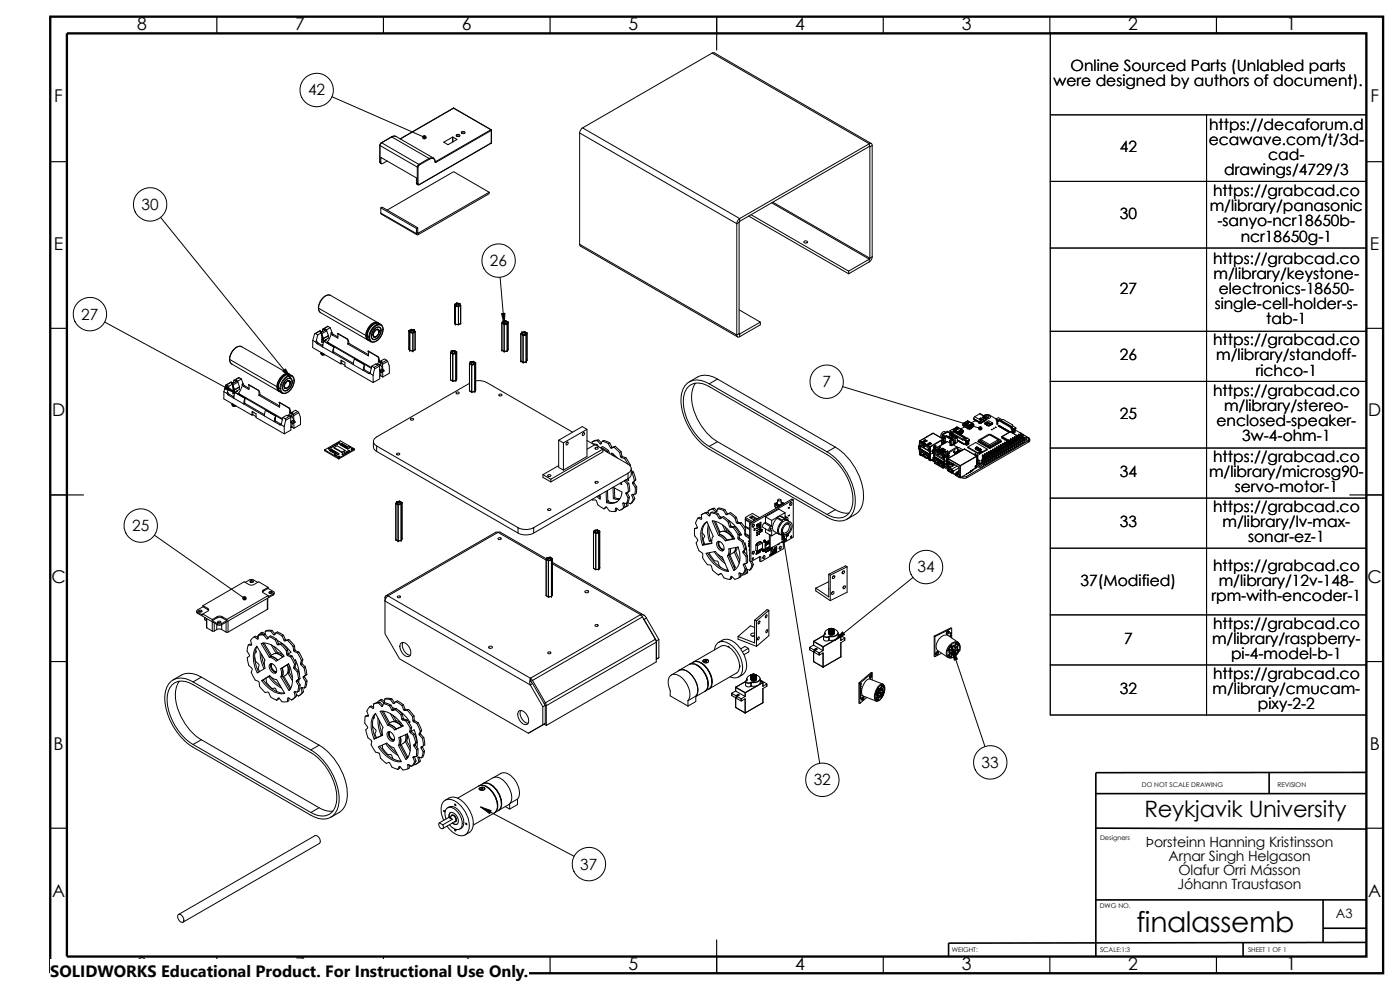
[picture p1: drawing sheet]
<svg xmlns="http://www.w3.org/2000/svg" width="420mm" height="297mm" viewBox="0 0 420 297" stroke-linecap="round" stroke-linejoin="round" font-family="sans-serif">
<defs><g id="words">
<text font-size="8.5" x="341" y="279.7">finalassemb</text>
<text font-size="6.8" x="343.5" y="245.2">Reykjavik University</text>
<g font-size="5.3">
<text x="41.1" y="8.9">8</text>
<text x="88.6" y="8.9">7</text>
<text x="138.6" y="8.9">6</text>
<text x="188.6" y="8.9">5</text>
<text x="238.6" y="8.9">4</text>
<text x="288.6" y="8.9">3</text>
<text x="338.6" y="8.9">2</text>
<text x="386.1" y="8.9">1</text>
<text x="16.3" y="30.6">F</text>
<text x="411.3" y="30.6">F</text>
<text x="16.2" y="74.9">E</text>
<text x="411.2" y="74.9">E</text>
<text x="15.6" y="124.9">D</text>
<text x="410.6" y="124.9">D</text>
<text x="15.4" y="174.9">C</text>
<text x="410.4" y="174.9">C</text>
<text x="16.1" y="224.9">B</text>
<text x="411.1" y="224.9">B</text>
<text x="15.6" y="269.2">A</text>
<text x="410.6" y="269.2">A</text>
<text x="41.1" y="290.9">8</text>
<text x="88.6" y="290.9">7</text>
<text x="138.6" y="290.9">6</text>
<text x="188.6" y="290.9">5</text>
<text x="238.6" y="290.9">4</text>
<text x="288.6" y="290.9">3</text>
<text x="338.6" y="290.9">2</text>
<text x="386.1" y="290.9">1</text>
</g>
<text font-size="4.9" x="15.1" y="293.1">SOLIDWORKS Educational Product. For Instructional Use Only.</text>
<g font-size="4.7">
<text x="321.3" y="21.2">Online Sourced Parts (Unlabled parts</text>
<text x="92.4" y="28.6">42</text>
<text x="316.2" y="25.7">were designed by authors of document).</text>
<text x="362.9" y="38.9">https://decaforum.d</text>
<text x="336.1" y="45.7">42</text>
<text x="362.8" y="43.4">ecawave.com/t/3d-</text>
<text x="380.6" y="48">cad-</text>
<text x="367.4" y="52.5">drawings/4729/3</text>
<text x="364.1" y="58.9">https://grabcad.co</text>
<text x="42.5" y="63">30</text>
<text x="336.1" y="65.7">30</text>
<text x="363" y="63.4">m/library/panasonic</text>
<text x="365.4" y="67.9">-sanyo-ncr18650b-</text>
<text x="372.4" y="72.5">ncr18650g-1</text>
<text x="147.1" y="79.8">26</text>
<text x="364.1" y="79.1">https://grabcad.co</text>
<text x="364.2" y="83.6">m/library/keystone-</text>
<text x="336.1" y="88.2">27</text>
<text x="365.7" y="88.2">electronics-18650-</text>
<text x="24.4" y="95.9">27</text>
<text x="364.5" y="92.7">single-cell-holder-s-</text>
<text x="380" y="97.2">tab-1</text>
<text x="364.1" y="103.6">https://grabcad.co</text>
<text x="336.1" y="108.2">26</text>
<text x="365" y="108.2">m/library/standoff-</text>
<text x="376.9" y="112.7">richco-1</text>
<text x="246.8" y="116.2">7</text>
<text x="364.1" y="118.9">https://grabcad.co</text>
<text x="336.1" y="125.7">25</text>
<text x="367.4" y="123.4">m/library/stereo-</text>
<text x="365.1" y="127.9">enclosed-speaker-</text>
<text x="372.8" y="132.5">3w-4-ohm-1</text>
<text x="336.1" y="143.2">34</text>
<text x="362.8" y="143.2">m/library/microsg90-</text>
<text x="364.1" y="138.7">https://grabcad.co</text>
<text x="370.6" y="147.7">servo-motor-1</text>
<text x="364.1" y="153.7">https://grabcad.co</text>
<text x="39.7" y="159.3">25</text>
<text x="336.1" y="158.2">33</text>
<text x="366.9" y="158.2">m/library/lv-max-</text>
<text x="374.6" y="162.7">sonar-ez-1</text>
<text x="275.3" y="171.8">34</text>
<text x="364.1" y="171.2">https://grabcad.co</text>
<text x="324.3" y="175.7">37(Modified)</text>
<text x="365.8" y="175.7">m/library/12v-148-</text>
<text x="363.6" y="180.3">rpm-with-encoder-1</text>
<text x="364.1" y="188.7">https://grabcad.co</text>
<text x="337.4" y="193.2">7</text>
<text x="363.8" y="193.2">m/library/raspberry-</text>
<text x="369.5" y="197.8">pi-4-model-b-1</text>
<text x="364.1" y="203.7">https://grabcad.co</text>
<text x="336.1" y="208.3">32</text>
<text x="363.9" y="208.3">m/library/cmucam-</text>
<text x="377.5" y="212.8">pixy-2-2</text>
<text x="294.6" y="230.4">33</text>
<text x="244.2" y="235.6">32</text>
<text x="174.1" y="260.9">37</text>
</g>
<g font-size="4.2">
<text x="343.9" y="254.1">Þorsteinn Hanning Kristinsson</text>
<text x="350.7" y="258.4">Arnar Singh Helgason</text>
<text x="353.7" y="262.6">Ólafur Orri Másson</text>
<text x="353.4" y="266.8">Jóhann Traustason</text>
</g>
<text font-size="3.9" x="400.9" y="275.5">A3</text>
<g font-size="2">
<text x="342.7" y="236">DO NOT SCALE DRAWING</text>
<text x="383.4" y="236.2">REVISION</text>
<text x="330.2" y="252">Designers</text>
<text x="330" y="272.5">DWG NO.</text>
<text x="285.7" y="285.6">WEIGHT:</text>
<text x="330.1" y="285.6">SCALE:1:3</text>
<text x="374.6" y="285.6">SHEET 1 OF 1</text>
</g>
</g></defs>
<g fill="none" stroke="#000" stroke-width=".34">
<path d="M65.1 5v5M115.1 5v5M165.1 5v5M215.1 5v10M265.1 5v5M315.1 5v5M365.1 5v5M15.1 48.5h5M410.1 48.5h5M15.1 98.5h5M410.1 98.5h5M15.1 148.5h10"/>
<path d="M405.1 148.5h10M15.1 198.5h5M410.1 198.5h5M15.1 248.5h5M410.1 248.5h5M65.1 287v5M115.1 287v5M165.1 287v5M215.1 282v10M265.1 287v5M315.1 287v5M365.1 287v5"/>
</g>
<path d="M328.9 238.1h81.2M380.9 231.8v6.3M410.1 231.8h-81.2v55.2M328.9 248.5l81.2 .3M328.9 270h81.2M397.1 278.5h13M397.1 270v12.8M373.1 282.8v4.2M410.1 282.8l-125.4 .2v4" fill="none" stroke="#000" stroke-width=".49"/>
<path d="M15.1 5h400v287h-400zM20.1 10h390v277h-390z" fill="none" stroke="#000" stroke-width=".7" stroke-linecap="butt"/>
<g fill="none" stroke="#000" stroke-width=".3">
<path d="M213.7 15.9l-38.9 22.5M213.7 15.9h.7l47.1 27.2M213.7 15.9l47.2 27.2M315.2 10h94.9v204.5h-94.9zM99.6 29l27.8 12.2M136 32.4l-15.9 9.3M136 32.4h.2M136 32.4l.1 .1M136.1 32.5l-15.9 9.2M136.1 32.5l11.3 6.4M136.2 32.4l11.2 6.5M136.2 32.4l-.1 .1"/>
<path d="M138.5 39.6a.6 .6 0 0 1 .6-.2 .6 .6 0 0 1 .4 .5 .6 .6 0 0 1-.6 .2 .6 .6 0 0 1-.4-.5zM138.6 39.5l-.1 .5h1M147.4 38.9l.1 .2M147.4 39.1l-16.6 9.6M147.4 39.1v3.8M147.4 39.1l-.1-.2-16.6 9.6M147.5 39.1v3.7M147.5 39.1h-.1M174 39.9l47.1 27.2M174 39.9v33.4M174.8 38.4l47.2 27.2M174.8 38.4l-.6 .6-.2 .9"/>
<path d="M315.2 34.5h94.9M362.1 34.5v180M114 43.6v.1M114 48.5l.2 .5M114 48.5v.1M114 48.6l.2 .4M114 43.7l11.2 6.4v5M114 43.7v4.9M114 48.6l.3 .1M114.2 49l.3 .1M114.3 48.7v-1.5l10.7 6.2v1.5M114.4 42.8l-.4 .8v4.9"/>
<path d="M114.4 42.8h.1M114.5 42.8l-.5 .9M114.5 42.8l11.2 6.5M116.2 48.3l-1.3 .8a.35 .35 0 0 1-.4 0 .35 .35 0 0 1-.2-.4M117.5 41.1l-3.1 1.7M117.5 41.1h.1M117.6 41.1l11.2 6.4M117.6 41.1l-3.1 1.7M118.8 40.9l-1.3 .2M118.8 40.9l-.6-.1-.6 .3M118.8 40.9l11.3 6.5M125 54.9l.2 .2"/>
<path d="M125 54.9l.4 .5M125.2 55.1l.2 .3M125.2 55.1h.3M125.5 50.1v5M125.5 55.1v.2h.4M125.7 49.3l-.4 .8 .5-.6M125.7 49.3l.1 .2M125.9 55.4h-.5M125.9 55.3v.1M128.8 47.5a1.13 1.13 0 0 1 1.2-.1 1.13 1.13 0 0 1 .6 1.1M128.8 47.5l.1 .3M128.8 47.5l-3.1 1.8"/>
<path d="M128.9 47.8l.3-.2a.96 .96 0 0 1 1.4 1M128.9 47.8l-3.1 1.7M130.6 48.6l.2 .1M130.6 48.5v.1M130.6 48.5h.1M130.7 48.5h-.1M130.7 48.5l.1 .2M133.2 42.6v.1M133.2 42.6l2.6-1.5 1.3 .7-2.6 1.6zM135.8 41.1v1.5M135.9 41.1v1.5M136.9 40.5a.6 .6 0 0 1 .7-.2 .6 .6 0 0 1 .4 .5 .6 .6 0 0 1-.6 .2 .6 .6 0 0 1-.5-.5z"/>
<path d="M137 40.9h.9M137.1 40.4v.5M137.1 41.8v.1M146.8 57.7l-10.7-6.2-19.9 11.5M146.8 57.7v.4l-21.3 12.3M146.8 57.7l-21.3 12.3M147.4 43l-21.5 12.4M147.4 42.9v.1M147.4 42.9l-21.5 12.4M147.5 42.8l-.1 .2M147.5 42.8l-.1 .1M260.9 43.9l.2 .1"/>
<path d="M260.9 43.1a.53 .53 0 0 1 .6 0 .53 .53 0 0 1 .3 .5M260.9 43.1l-38.9 22.5M260.9 43.9l-38.9 22.5M260.9 43.1v.8M261.1 44v33.5M261.8 43.6v33.4M261.8 43.6l-.7 .4M315.2 54.4h94.9M48.2 65.2l39.1 48.4M114.3 62.4l.4-.3 10.7 6.2M114.3 63.9l.2 .4 10.6 6.1M114.3 62.4l10.7 6.1"/>
<path d="M114.3 63.9l10.7 6.2M114.3 62.4v1.5M125 70.1l.2 .4 .3-.1M125 68.5l.4-.2v1.6l-.4 .2M125 68.5v1.6M125.4 69.8l.1 .2zM125.5 70v.4M174 73.3l.2 .6 47.2 27.2M174 73.3l47.1 27.2M221.1 67.1v33.4M221.8 66.7v33.4l-.7 .4M221.8 66.7l-.7 .4"/>
<path d="M222 65.6v.8M222 66.4l-.2 .3M222 65.6l-.6 .6-.3 .9M224.7 64.8l30 17.3M225.4 64.4l29.3 16.9M231.6 60.9l29.3 16.9M231.9 60.7l29.2 16.8M241.4 72.4a.72 .72 0 0 1 1 .2l-.4 .3h-.5l-.2-.1zM260.9 78.6l-6.2 3.5v-.8M260.9 77.8v.8M260.9 77.8l-6.2 3.5M261.1 77.5l-.2 .3"/>
<path d="M261.8 77l-.7 .5M261.8 77l-.3 .9-.6 .7M315.2 74.4h94.9M31.4 96.6l39.1 21.2M95.6 92.4l.2 1 .4 .4M95.6 92.4v.1M95.6 92.5l14.2 8.1M95.6 92.5l.2 .8 .4 .5 14.2 8.2-.4-.5-.2-.9M96.1 99.3l-1.6 .8M96.1 99.3l-1.4 .8M96.1 99.3l.3 .1M96.4 99.4l-.3 .2 .4 .2"/>
<path d="M96.4 99.4v.4M96.5 100l.1 .1M96.5 99.8v.8M96.5 99.8l-1.1 .7M97 98.8l1 .2M97 98.8h-.2v.7M97.3 98.9v.3M97.7 98.7v.3M97.7 99l-1.4 .8M97.7 99l.4 .3M98 99v.2M98.1 99.3l-1.5 .8"/>
<path d="M98.1 99.3l.5 1.4M98.5 97.9l-1.7 .8M98.5 97.9l-1.5 .9M98.5 97.9l.6 .4M99.1 98.3l-1.1 .7M99.1 98.3l.5 1.4M99.2 88.7a2.6 2.6 0 0 0-3 1.6l-.6 2.1M99.2 88.6l14.2 8.2M99.2 88.6a3.1 3.1 0 0 0-3.4 2.8l-.2 1.1M99.4 99.8l-.3 1.3-.9 1.5M99.4 99.8l.3 .7M99.6 99.7l.4 .6"/>
<path d="M99.6 99.7l-.2 .1M112.4 99.3v.1M112.4 98.7a1.09 1.09 0 0 1 1.5-.6 1.09 1.09 0 0 1 .5 1.5 2.68 2.68 0 0 1-2.3 2.3 1.85 1.85 0 0 1 0-2.8zM112.4 99.4l-.3 1M112.4 99.4l-.4 1M112.4 99.4h.1M113.1 96.9a4.1 4.1 0 0 0-3 3.9M113.2 98.8h.1M113.3 98.9h.1M113.3 98.9l.1 .1M113.3 98.9h-.5M113.3 98.9l-.9 .5"/>
<path d="M113.3 98.9l.4 .6M113.4 96.8l.2 .2a2.29 2.29 0 0 0-3 1.3l-.6 1.3-.2 1.1M113.4 96.8a3.2 3.2 0 0 0-3.4 2.7l-.2 1.1M113.4 96.9a3.6 3.6 0 0 0-3.4 3.8M113.4 99h.1M113.5 99l-.1-.2 .1 .2M113.5 98.8a1.46 1.46 0 0 1 0 1.6 1.46 1.46 0 0 1-1.4 .7 1.49 1.49 0 0 1 1.6-2.2 1.68 1.68 0 0 1-1.5 2.2M113.7 99.4v.1M113.7 99.5l-.4 1.1M113.7 99.5h.1M114.3 99.2a2.46 2.46 0 0 1-2.4 2.5l-.4-.9M114.3 99.2a.94 .94 0 0 0-.7-1.1 .94 .94 0 0 0-1.1 .5l-.6 .8-.4 1.4"/>
<path d="M114.3 97.3a1.93 1.93 0 0 0-2.9 .6l-.8 1.3-.4 1.7M114.3 97.3l.4 .5 .3 1M114.3 97.5a2.97 2.97 0 0 0-3.3 2.6l-.1 1.5 .6 .8M114.3 97.3a3.2 3.2 0 0 0-3.4 2.8l-.2 1.1M114.4 99.1l-.1 .1M114.9 98.8a3.9 3.9 0 0 1-3 3.8 1.21 1.21 0 0 1-1-1.4M114.9 98.8a1.26 1.26 0 0 0-.7-1.3 1.26 1.26 0 0 0-1.5 .4 4.4 4.4 0 0 0-1.8 3.3M115 98.8a4.2 4.2 0 0 1-3.1 3.9l-.6-.2M115 98.8h-.1M122.7 99.3v5.3l.3 .6M122.7 99.3h.1M122.8 99.2l.2 .5"/>
<path d="M122.8 99.2h.1M122.8 99.2l-.1 .1M123 99.8h.1M123 99.8v5.4M123 99.7l.9 .2-.9-.1M123 99.7v.1M123.2 99.3a.43 .43 0 0 1 .5-.3 .43 .43 0 0 1 .3 .5l-.5 .1zM123.3 99.6v-.3l.5-.1 .2 .1v.3M123.4 98.8l.9 .2M123.4 98.8h.1M123.4 98.8l-.6 .4M124.3 99l.3 .5"/>
<path d="M124.3 99h.1M124.6 99.5l-.7 .4v5.4M124.6 99.5h.1M124.6 99.5v5.4l-.7 .4-.9-.1M136.4 96.8l.2 .5M136.4 91.4h.1M136.4 96.8h.1M136.4 91.3l.3 .5M136.4 91.3v5.5M136.4 91.3v.1M136.6 97.3h.1M136.7 97.3l.9 .1"/>
<path d="M136.7 91.9v5.4M136.7 97.3h.1M136.7 91.8l.9 .2-.9-.1M136.7 91.8v.1M137 91.2l.8 .2a.41 .41 0 0 1-.5 .4 .41 .41 0 0 1-.3-.6zM137 91.7a.33 .33 0 0 1 .3-.4 .33 .33 0 0 1 .4 .4M137.1 91l-.7 .3M137.1 91h.1M137.1 90.9l.9 .2M137.1 90.9v.1M137.6 92h.1M137.6 97.4h.1"/>
<path d="M137.6 92v5.4M138 91.1l.2 .5M138 91.1h.1M138.2 91.6l-.6 .4v5.4M138.2 91.6l-.6 .4M138.2 91.6h.1M138.2 97l-.6 .4M138.2 91.6v5.4l-.6 .4-.9-.1M138.2 97h.1M150.1 83.2l1.2 14.1M150.6 96.9v8.2M150.6 96.9h.1"/>
<path d="M150.6 96.9v8.2l.7 .4M150.7 96.9h-.1M150.7 96.9l.6 .4M150.9 96.4h.1M150.9 96.4l-.3 .5M151.2 96.6l.8 .1a.42 .42 0 0 1-.5 .4 .42 .42 0 0 1-.3-.5zM151.2 97v-.3l.5-.1 .2 .1v.3M151.3 97.3v8.2M151.3 97.3l.9-.1zM151.8 96.2v.1M151.8 96.2l-.9 .2M151.8 96.3l-.9 .1"/>
<path d="M151.8 96.3l.6 .3M151.8 96.3l.7 .4M151.8 96.3h.1M152.2 97.2v8.1M152.2 97.2h.1M152.4 96.6l-.2 .6v8.1M152.4 96.6l-.2 .6M152.5 96.7v8.1l-.3 .5M152.5 96.7h.1M156.6 99.7l-.3 .5M156.6 99.7h.1M156.9 99.8l.8 .1a.47 .47 0 0 1-.5 .5 .47 .47 0 0 1-.4-.5z"/>
<path d="M157.5 99.5h.1M157.5 99.5l-.9 .2M157.5 99.5l.6 .4M157.5 99.5l.7 .4M158.1 99.9l-.2 .6v8.1l-.9 .1M158.1 99.9l-.2 .5M158.1 99.9v8.2M158.1 99.9h.1M221.8 93l6.4 3.6-6.2 3.6-.2-.1 .2 .1v.8M228.2 96.6v.9l-6.2 3.5M315.2 99.4h94.9M67.2 117.5v2.2l8.4 4.9v-1.2l1.2 .7v1.2l8.5 4.9"/>
<path d="M67.2 117.5l1 .6M68 115.5l-.3 .1-.5 1.9M68 115.5l.7 .4M68.2 118.1l.3 .4M68.2 117.9l.2-.2 .4 .6M68.2 117.9v.2M68.5 118.5l1.7 1M68.7 115.9l-.5 2M68.8 118.3l1.4 .8M68.8 118.3l-.3 .2M68.9 107.8l.1 .7 .5 .7M68.9 107.8h.1"/>
<path d="M68.9 107.8l14.2 8.2M68.9 107.8l.2 .9 .5 .5 14.1 8.2-.4-.5-.2-.9M69.4 114.7l-1.4 .8M69.4 114.7l.3 .1M69.4 114.7l-1.6 .8M69.7 114.8l-.3 .2 .4 .3M69.8 115.3l.1 .7M69.8 115.3l-1.1 .6M69.8 116h.1M69.8 115.4l.1 .1M69.8 115.5h.1M69.8 115.5l.5 1.4"/>
<path d="M69.9 115.7v.3M69.9 115.5l.5 1.4M69.9 116v2.2l.6-.4M70.1 116.2v.9M70.2 119.5l3 1.7M70.2 118.8l-.3 .2M70.3 117.6l-.4 .3M70.3 116.9h.1M70.3 117v.7l.1-.7M70.3 117h.1M70.3 116.9v.1M70.3 117.1l-.4 .2"/>
<path d="M70.3 117l-.4 .2M70.3 114.2l1 .1M70.3 114.2h-.2v.7M70.4 116.9v.1M70.5 117.8l-.3 1.7M70.5 117.8l3 1.7M70.6 117.8h-.1M70.6 117.8l14.1 8.1M70.6 114.3v.3M71 114.1v.3M71 117.3l.2 .1M71.2 117.4l-.6 .4"/>
<path d="M71.2 117.2v.2M71.3 114.3v.3M71.4 114.7l.5 1.4M71.4 114.7l-1.5 .8M71.4 114.7l-.3-.3-1.4 .8v-.4M71.5 118l-.2 .2M71.5 118l.3 .2-.3 .1M71.8 118.2l-.1 .2M71.8 118.2l13 7.5M71.8 113.3l-1.5 .9M71.8 113.3l.6 .4M71.8 113.3l-1.6 .8"/>
<path d="M71.8 118.2h.1M71.9 116.1l-1.5 .8M71.9 116.1v.1M71.9 116.2l-1.5 .8M71.9 116.2l-.1 .7-1.5 .8M72.4 113.7l-1.1 .6M72.4 113.7l.6 1.4M72.5 104l14.2 8.2M72.5 104a3.1 3.1 0 0 0-3.4 2.7l-.2 1.1M72.6 104.1a2.6 2.6 0 0 0-3.1 1.6l-.6 2.1M72.7 115.2l.3 .7M72.7 115.2l-.3 1.3-.9 1.5"/>
<path d="M73 115.1l-.3 .1M73 115.1l.4 .6M73.4 115.7l1.3 .8M73.4 115.7l-.4 .2M73.5 119.5v1.5l5.9 3.4M73.5 119.5l-.3 1.7M74.6 115.5l3 1.6M74.6 115.5l.1 1.4-1.7-1M74.6 115.5l3 1.7M77.6 117.2l.4 1.2M77.6 117.2l.1 1.4M77.7 118.6l6.2 3.6-.1-1.4"/>
<path d="M78 118.4l-.3 .2M78 118.4l5.9 3.4M83.1 116l.1 .1M83.2 116.1h.2M83.2 116.1a1.35 1.35 0 0 0 .8 1.4M83.4 116.1l.1 .1M83.4 116.1l.1 .9 .5 .5M83.5 116.2v.1M83.5 116.2l.1 .9M83.5 116.3l.5 .3M83.5 116.3l.2 .9 .9 .7M83.7 117.1l.4 .5"/>
<path d="M84 116.6h.3M84 116.6l.2 .9 .4 .4M84.8 116.2l-.1 .1M85.3 115.9h.1M85.3 115.9l.2 .5 .3 .1M85.3 115.8v.1M85.3 115.8h.1M85.3 115.8h-.1M85.4 115.9l.4 .6M85.4 115.8v.1M85.4 116.4h.1M85.4 116.4l.1 .1"/>
<path d="M85.5 116.4v.1M85.7 114.7h.1M85.7 114.1a1.1 1.1 0 0 1 1.5-.6 1.1 1.1 0 0 1 .5 1.5 2.4 2.4 0 0 1-2.6 2.2 2.39 2.39 0 0 1 .6-3.1zM85.8 114.8l-.4 1M85.8 114.8l-.5 1M85.8 114.8h.1M85.8 114.7v.1M85.8 114.8h-.1M85.8 116.5h.1M86.5 112.3a4.1 4.1 0 0 0-3 3.9M86.6 114.2h.1M86.6 116l-.8 .4"/>
<path d="M86.6 116h.1M86.6 114.3h.1M86.6 114.3l-.8 .5M86.6 114.3h-.4M86.7 114.3l.3 .6M86.7 114.2l.1 .2-.2-.1M86.7 114.2l.2 .2M86.7 112.2l.3 .2M86.7 112.2a3.2 3.2 0 0 0-3.4 2.7l-.2 1.1M86.7 112.3a3.6 3.6 0 0 0-3.3 3.8M86.9 114.2a1.47 1.47 0 0 1 0 1.6 1.47 1.47 0 0 1-1.5 .7 1.5 1.5 0 0 1 1.6-2.2l.2 .5M86.9 112.4a2.28 2.28 0 0 0-3 1.3l-.6 1.3-.1 1.1"/>
<path d="M87 114.9h.1M87 114.8h.1M87.1 114.9l-.5 1.1M87.1 114.9h.1M87.1 114.8v.1M87.1 114.8l-.2 .8a1.36 1.36 0 0 1-1.4 .9M87.6 114.6a.94 .94 0 0 0-.6-1.1 .94 .94 0 0 0-1.2 .5l-.6 .8-.4 1.4M87.6 114.6a2.46 2.46 0 0 1-2.4 2.5l-.4-.9M87.6 112.7a1.92 1.92 0 0 0-2.8 .6l-.9 1.3-.4 1.7M87.6 112.7l.5 .5 .2 1M87.6 112.7a3.2 3.2 0 0 0-3.4 2.8l-.2 1.1M87.8 114.5l-.2 .1"/>
<path d="M88.3 114.3a3.8 3.8 0 0 1-3.1 3.7 1.18 1.18 0 0 1-.9-1.4M88.3 114.3a1.27 1.27 0 0 0-.8-1.4 1.27 1.27 0 0 0-1.5 .3 4.4 4.4 0 0 0-1.7 3.4M88.3 114.2a4.1 4.1 0 0 1-3 3.9l-.7-.2M88.3 114.2v.1M93.9 102.1l-.1 2.2 8.5 4.9v-1.1l1.2 .6v1.2l8.5 4.9M93.9 102.1l.9 .6M94.7 100.1l-.3 .1-.5 1.9M94.7 100.1l.7 .4M94.8 102.7l.4 .4M94.9 102.4l.2-.1 .4 .6M94.9 102.4l-.1 .3M95.2 103.1l1.6 1"/>
<path d="M95.4 100.5l-.5 1.9M95.5 102.9l1.3 .8M95.5 102.9l-.3 .2M96.3 106l.1 .1M96.3 105.9l.1 .2M96.4 106.1l.1 .3M96.4 106l.1 .1M96.4 106v.2M96.4 105.8v.2M96.5 105.8v.3M96.5 100.1h.1M96.5 100.1l.5 1.4"/>
<path d="M96.5 106.4h.2M96.5 106.1v.3M96.5 106.1l.1-.2 .1 .6M96.5 106.1h.1M96.5 100.3l.1 2.5 .6-.4M96.6 100.1l.5 1.4M96.7 100.9v.8M96.8 104.1l3 1.7M96.8 106.3l-.1 .2M96.9 103.4l-.3 .1M97 102.2l-.4 .3M97 101.5h.1"/>
<path d="M97 101.6h.1M97 101.5v.1M97 101.7l-.4 .2M97 101.6v.7M97 101.6l-.4 .2M97.1 101.5v.1M97.1 101.6l-.1 .7M97.1 106.2h-.4l.1 .1M97.2 102.4l3.1 1.7M97.2 102.4h.1M97.2 102.4l-.4 1.7M97.2 106.3h-.4"/>
<path d="M97.3 106.3h-.5M97.4 106.3l-.1 .2M97.4 106.4l-.7 .1M97.7 101.9l.2 .1M97.9 102l-.6 .4M97.9 101.8v.2M98.2 102.6l.3 .1M98.2 102.6l-.3 .2M98.5 102.7v.3M98.5 102.7l-.3 .2M98.5 103h-.1M98.5 102.8l13 7.5"/>
<path d="M98.5 103l12.9 7.5M98.6 100.7l-1.5 .8M98.6 100.8l-1.5 .8M98.6 100.7v.1M98.6 100.8l-.1 .7-1.5 .8M99.8 105.8l10.9 6.3M100 100.3l1.4 .8M100 100.3l-.3 .2M100.2 105.6l-.4 .2M100.3 104.1l-.1 1.5 5.8 3.4M100.3 104.1l-.5 1.7M101.3 100.1l3 1.6"/>
<path d="M101.3 100.1l.1 1.4-1.7-1M101.3 100.1l3 1.7M102.6 109.1l-.3 .1M102.6 108.2v.9l.9 .5M104.3 101.8l.1 1.4M104.3 101.8l.4 1.2M104.4 103.2l6.2 3.6-.1-1.4M104.7 103l5.9 3.4M104.7 103l-.3 .2M106 109.4l.4-1.7 3 1.7M106.4 107.7l3 1.7M109.3 110.9l1.7 1-.3 .2"/>
<path d="M109.4 109.4l-.1 1.5M109.4 109.4l-.4 1.7 .3-.2M109.8 100.6v.1M109.8 100.7a1.35 1.35 0 0 0 .8 1.4M109.8 100.7h.2M110 100.7l.1 .1M110 100.7l.2 .9 .4 .5M110.1 100.8l.2 .9M110.1 100.8l.1 .1M110.2 100.9l.5 .3M110.2 100.9l.2 .9 .4 .5M110.3 101.7l.5 .5"/>
<path d="M110.5 105.4l2.9 1.7 .1 1.4M110.5 105.4l2.9 1.7M110.7 101.2h.2M110.7 101.2l.2 .9 .4 .4M110.8 102.3l.5 .2M111 112l1 .6M111 112l-.3 .1M111.5 100.8l-.1 .1M111.6 109.9l.7 .3M111.6 109.9l-.6 2.1M111.9 100.5l.2 .5 .4 .1M111.9 100.5h.1"/>
<path d="M112 100.4h.1M112 100.4h-.1M112 100.5l.2 .4 .3 .2M112 101h.2M112.1 100.4l-.1 .1M112.1 101l.1 .1M112.2 101v.1M112.3 110.2l.1 .5M112.4 110.7l-.4 1.9M113.3 100.6l-.8 .5M113.3 100.6h.1M113.5 107l.4 1.3"/>
<path d="M113.5 108.5l.4 .2M113.7 109.4l-1-.2-1.1 .7M113.9 108.3l-.4 .2M113.9 108.3l.3 .2v-.2M113.9 109.8l.1 3.8-2 1.2v-2.2M113.9 109.8l-1.5 .9M113.9 109.8l-.2-.4-1.4 .8M114 110.9l.4 .8 .9-.4M114 111l.4 .8M114.1 111.2l-.1 .1M114.1 111.3l-.1 .1M114.2 112.7l.7 .4"/>
<path d="M114.2 112.6v.1M114.2 112.7l-.2 .2M114.2 109.5h.1M114.2 109.5l-.3 .2 .3-.2M114.2 109.5l1.1 1.8M114.2 108.3l.4 .2-.3 .2M114.3 108.7l.3 .2M114.3 109.1l-.6 .3M114.3 108.7v.9M114.3 111.6v1l-.3 .2M114.4 110.8l.3 .1v.4M114.4 110.8h.3l.1 .4a.3 .3 0 0 1-.4 0 .3 .3 0 0 1 0-.4z"/>
<path d="M114.4 111.7v.1M114.5 108.6l-.3-.1-1.4 .8M114.6 108.9l1.4-.8 .3 .3-1.5 .9M114.6 108.9l.2 .4M114.8 109.3v1.3M114.9 111.5v1.6M115.3 111.3l-.9 .5M116 108.1l-.7-.4-1.1 .6M116.3 108.4l.5 1.4 .1 2.2-2 1.1M122.7 104.6l.3 .6M122.7 104.6h.1M123 105.2h.1"/>
<path d="M123 105.2l.9 .1M123.9 105.3h.1M124.6 104.9l-.7 .4M135.2 113.9v.1M135.2 105.9v8.1l.7 .3M135.2 105.8v8.2M135.2 105.8h.1M135.2 114l.7 .3M135.2 105.8l.7 .4M135.4 105.3l-.2 .5M135.5 105.3l-.3 .5M135.5 105.3h-.1"/>
<path d="M135.5 105.3h.1M135.7 105.6a.43 .43 0 0 1 .5-.3 .43 .43 0 0 1 .3 .6h-.7zM135.8 105.9v-.3l.5-.1 .2 .1v.3M135.9 106.2v8.1M135.9 114.3h.1M135.9 114.3v.1M135.9 106.2v8.2M136.4 105.2l-1 .1M136.4 105.2l-.9 .1M136.4 105.2l.6 .3M136.4 105.2h.1M136.4 105.2l.6 .4"/>
<path d="M136.8 106v.1M136.8 106.1h.1M136.8 106l-.9 .2 .9-.1M136.8 106v8.2M136.8 114.2l-.9 .2M136.8 114.2h.1M137 117.7l.8 .1a.41 .41 0 0 1-.5 .4 .41 .41 0 0 1-.3-.5zM137 105.5l-.2 .6v8.1M137 105.5l-.2 .5M137 105.5h.1M137 113.7l-.2 .5M137 105.6v8.1"/>
<path d="M137 105.6h.1M137 113.7h.1M140.9 115l-27.9 16.1a1.44 1.44 0 0 0-.9 1.4 1.44 1.44 0 0 0 .9 1.3M140.9 109.1h.1M140.9 109.1v8.1l.7 .4M140.9 109.1l.7 .4M141.1 108.6l-.2 .5v8.2l.7 .3M141.1 108.6h.1M141.1 108.6l-.2 .5M141.4 108.8a.44 .44 0 0 1 .5-.2 .44 .44 0 0 1 .3 .6h-.6zM141.5 109.2l-.1-.1a.36 .36 0 0 1 .4-.3 .36 .36 0 0 1 .3 .4M141.6 117.6h.1"/>
<path d="M141.6 109.5v8.1M142 108.4l-.9 .2M142.1 108.4l.6 .4M142.1 108.4l-1 .2M142.1 108.4h.1M142.5 117.5l-.9 .1M142.5 109.3v.1M142.5 109.3l-.9 .2 .9-.1M142.5 109.4h.1M142.5 109.4v8.1M142.5 117.5h.1M142.7 108.8l-.2 .6v8.1"/>
<path d="M142.7 108.8l-.2 .5M142.7 108.8h.1M142.7 114.3l1.6-.1 1.8 .6 25.7 14.9M142.7 117l-.2 .5M142.7 108.8v8.2M142.7 117h.1M149.7 118.4a.45 .45 0 0 1 .6-.2 .45 .45 0 0 1 .2 .5h-.7zM150.6 105.1h.1M150.6 105.1l.7 .4M151.3 105.5h.1M152.2 105.3l-.9 .2M152.5 104.8l-.3 .5"/>
<path d="M152.5 104.8h.1M156.3 100.2v8.2M156.3 100.2h.1M156.3 100.2v8.2l.7 .3M156.3 108.4l.7 .3M156.3 108.4h.1M156.3 100.2l.7 .4v8.1M156.9 100.3v-.1a.35 .35 0 0 1 .3-.3 .35 .35 0 0 1 .4 .4M157 108.7h.1M157 100.6l.9-.1zM157.9 108.6l-.9 .1M157.9 100.4v.1"/>
<path d="M157.9 100.4v8.2M157.9 108.6h.1M158.1 108.1l-.2 .5M158.1 108.1h.1M158.2 108.1h-.1M206.4 116.2a4.9 4.9 0 0 1 6.4-.2l35.4 20.4a16.9 16.9 0 0 1 7.7 14.4 4.5 4.5 0 0 1-6.9 4l-36.2-20.9a16.5 16.5 0 0 1-7.5-15.3zM208.7 115a9.8 9.8 0 0 0 0 9.4 16.8 16.8 0 0 0 6.6 8.1M212.8 115.2a5.3 5.3 0 0 0-7.3 .7 11.6 11.6 0 0 0 .4 10.7 18.4 18.4 0 0 0 6.9 8.2l35.4 20.4a5.3 5.3 0 0 0 7.4-.7 11.7 11.7 0 0 0-.4-10.7 18.5 18.5 0 0 0-7-8.2M212.8 115.2l2.5-1.5 35.4 20.5M212.8 115.2l35.4 20.4M215.3 113.7a6.2 6.2 0 0 0-6-.6l-2.4 1.5M221.1 100.5a.53 .53 0 0 0 .3 .6 .53 .53 0 0 0 .6-.1"/>
<path d="M252.9 116l41.3 12.5M315.2 114.4h94.9M69.7 121.4v.2M69.7 121.3l.1 .5M69.7 121.4l.1 .1M69.7 121.2v.2M69.8 121.2l.1 .3M69.8 121.8h.2M69.9 121.5h-.1M70 121.3l-.2 .5M70 121.6v.3l.2-.1M70.1 121.6h.4"/>
<path d="M70.1 121.3v.3M70.1 121.6l.1 .1M70.6 121.6l-.4 .2M70.6 121.7l-.4 .1M70.7 121.7l-.1 .2M70.8 121.8l-.7 .1M73.2 121.2l6.1 3.6M73.5 121l-.3 .2M75.9 124.4l-.3 .2M75.9 123.6v.8l.9 .6M79.3 124.8l.4-1.7 3 1.7M79.3 124.8l3 1.7"/>
<path d="M79.7 123.1l3.1 1.7M82.3 126.5l1.7 1M82.7 126.3l-.4 .2M82.7 126.3l.1-1.5-.5 1.7M82.7 126.3l1.6 1-.3 .2M83.8 120.8l3 1.7M83.8 120.8l3 1.7 .1 1.4M84.3 127.4l-.3 .1M84.3 127.4l1 .6M84.9 125.2l.7 .4M84.9 125.2l-.6 2.2M85.6 125.6l.1 .5"/>
<path d="M85.7 126.1l-.4 1.9M86.8 122.4l.4 1.3M86.9 123.9l.3 .2M87.2 123.7l.4 .2v-.2M87.2 123.7l-.3 .2M87.3 125.2l-.3-.4-1.4 .8M87.3 125.2v3.8l-2 1.2v-2.2M87.3 125.2l-1.6 .9M87.3 126.4l.4 .8M87.3 126.3l.5 .8 .8-.4M87.4 126.6l-.1 .1M87.4 126.7h-.1"/>
<path d="M87.5 128.1l.7 .4M87.5 128v.1M87.5 128.1l-.2 .1M87.6 124.9h.1M87.6 124.9l-.4 .2M87.6 123.7l.3 .2-.3 .2M87.6 124.9l1 1.8M87.6 128h.1M87.6 124.1l.3 .2M87.6 124.1v.9M87.6 127v1M87.6 128l-.3 .1"/>
<path d="M87.6 124.5l-.6 .3-1-.2-1.1 .6M87.7 126.2l.4 .1-.1 .4M87.8 127.1l-.1 .1M87.8 124l-.3-.1-1.3 .8M87.9 124.3l1.4-.8 .4 .3-1.6 .9M87.9 124.3l.2 .4M88.1 124.7l.1 1.2M88.2 126.9v1.6M88.6 126.7l-.9 .5M89.3 123.5l-.6-.4-1.1 .6M89.7 123.8l.5 1.4v2.2l-2 1.1M97.4 135v.3l4.3 2.4"/>
<path d="M97.4 135l4.3 2.4M98.5 134.6h.5l-.3 .1zM98.6 134.5v.2M98.7 134.7h.2M99 135.1l.2 .2M99 135.1l.2 .1M99.1 134.2l.5 .1-.3 .1zM99.2 135.2l.4-.3-.4 .4M99.2 135.2v.1M99.2 134.2v.2M99.3 134.4h.2M99.5 135.4l-.2-.1 .2 .2"/>
<path d="M99.5 135.4l.5-.3-.5 .4M99.5 135.4v.1M99.6 134.9l-.2-.1-.4 .3M99.7 135.5l.2 .2M99.7 135.5l.2 .1M99.7 133.9h.5l-.2 .2zM99.8 133.8v.2M99.9 134h.1M99.9 135.6v.1M100 135.1l-.7 .2M100.1 135.7l.2 .2M100.3 134.3l2.3 1.5"/>
<path d="M100.3 135.8l.4-.2-.4 .3M100.3 135.8v.1M100.3 133.5l.4-.1 .1 .2-.3 .1zM100.4 135.3l-.5 .3M100.4 135.3l-.5 .4M100.4 135.3l-.3-.1-.4 .3M100.4 133.5v.2M100.5 135.9l.2 .3M100.5 136.4l.4 .3M100.5 136.4l.4 .2M100.5 133.7h.2M100.7 136l.4-.2-.4 .4"/>
<path d="M100.7 136v.2M100.7 135.6l-.2-.2-.4 .3 .2 .1M100.9 136.6l.8-.5-.8 .6M100.9 136.6v.1M100.9 133.2h.5l-.3 .2zM101 133.1v.2M101.1 133.4h.2M101.1 135.8l-.2-.1-.4 .2 .2 .1M101.5 136.9v.3h.4M101.6 132.8v.2M101.7 137.4l4.7-2.7v.3l-4.7 2.7M101.7 137.4v.3"/>
<path d="M101.7 133h.1M101.7 136.1l-.4-.2-.8 .5M102.1 133.3l.2 .2M102.1 133.3l.2 .1M102.3 133.4v.1M102.4 133.5l.2 .2M102.4 133.5l.2 .1M102.6 133.6v.1M102.6 135.7v.1M102.7 133.1l-.4 .4M102.7 133.1l-.4 .3M102.7 133.1l-.2-.1-.4 .3"/>
<path d="M102.7 136.2l.5 .1-.4 .1zM102.7 136.2v.2M102.8 136.5h.2M103 133.8v.1M103 133.3v.2M103 133.3l-.4 .3M103 133.3l-.6 .2M103.3 134v.2M103.3 134l-.2-.1 .2 .3M103.3 135.9v.2M103.4 136.1h.2M103.4 133.6l-.4 .2-.2-.1 .2 .2"/>
<path d="M103.4 133.6l-.2-.2-.6 .3M103.4 133.6v.1M103.5 134.1l.2 .3M103.5 134.1l.2 .2M103.6 135.1l-2.4-1.3-.9 .5 2.3 1.4M103.6 135.1l-1 .7M103.6 135.1l-1 .6M103.7 134.3v.1M103.8 133.8l-.5 .4M103.8 133.8l-.5 .2M103.8 133.8l-.2-.2-.6 .3M103.9 135.6h.5l-.4 .2z"/>
<path d="M103.9 134.4l.9-.5 .4 .2-.9 .5M103.9 134.4l.4 .3M103.9 134.4l.4 .2M103.9 135.5v.2M104 135.8h.2M104.2 134l-.5 .4M104.2 134l-.5 .3M104.2 134l-.2-.1-.5 .2M104.3 134.6v.1M104.5 135.2l.5 .1-.5 .1zM104.5 135.2v.2M104.6 135.4h.2"/>
<path d="M105.2 134.1l-.9 .6M105.5 134.6v.3h.4M106.4 134.7l-4.3-2.4-4.7 2.7M112.1 132.5v1.6a1.64 1.64 0 0 0 .9 1.3M113 133.8v1.6l42.5 24.5M113 133.8l42.5 24.5M119.1 136l.8 .1a.41 .41 0 0 1-.4 .4 .41 .41 0 0 1-.4-.5zM123.2 125.7a.43 .43 0 0 1 .5-.2 .43 .43 0 0 1 .3 .5h-.7zM167.7 139.7l-4.7 2.7M167.7 132.1v8.2l1.4 .8M167.7 132.1l1.4 .8M167.7 132.1l7-4.1 1.5 .8-7.1 4.1"/>
<path d="M169.1 132.9v8.2M170.1 132.8l.2-.2a.41 .41 0 0 1 .1 .6 .41 .41 0 0 1-.6 .1zM175 129.9l.2-.1a.46 .46 0 0 1 .1 .6 .46 .46 0 0 1-.5 .2zM176.2 128.8v8.2l-7.1 4.1M176.2 132.2l2.2 1.3M177.7 132.6v.5M177.9 133.2l1.3 .2M178.6 134.4a.45 .45 0 0 1 .5-.2 .45 .45 0 0 1 .3 .5h-.7zM178.8 133.6l.4-.2 .5 .6M179.2 132.2l-1.5 .4M179.2 132.2l.9 1h.2l.5-.8M179.2 132.2l.4-.2 .9 .9"/>
<path d="M179.6 132l-1.9 .6M180.4 134.2a1.29 1.29 0 0 1 1.7 .6l.5 .4M180.4 134.2l-.1 .2M180.4 134.2l1.8 1.2M180.5 133l-.4 .2M180.8 132.4l1.8 .7M180.8 132.4l.4-.3 1.8 .8M180.9 134.8l-15.6 9M180.9 134.8l-2.3-1.4-2.4 1.4M180.9 134.8v.8l-15.6 9M180.9 134.9l7.6 4.4M182.2 135.4l.4-.2 .4 .9"/>
<path d="M182.2 135.4l.1 .3M182.6 133.1l.4-.2 .9 1.4M182.6 133.1l.6 1.2M183.6 136.5v-.6l1.7 1.5M183.6 134.1l-.4 .2M183.9 136.7h.3M184 136.2v.5M184.2 134.2l1.8 1.6M184.2 134.2l-.7 .3-.3-.2M184.2 136.7h-.1M184.2 136.7l.4 .3M184.6 133.9l-1.1 .6"/>
<path d="M184.6 133.9l1.8 1.7M184.6 133.9l-.4 .3M186 135.8l.2 1.3 .2 .2 1 .2M186.4 135.6l-.4 .2M186.4 135.6l.4 1.5M186.4 137.3l.4-.2 1 .2M186.6 136.8l-.4 .3M187.4 137.5l1.1 1.8M187.8 137.3l1.4 2.2M187.8 137.3l-.4 .2M188.5 139.3a1.44 1.44 0 0 1 1 1.3 1.44 1.44 0 0 1-1 1.4M189.2 139.5l-.1 .3"/>
<path d="M189.2 139.5l-.2 .1M212.8 133.9l2.5-1.4 35.4 20.4M250.7 134.2l-2.5 1.4M250.7 134.2a18.1 18.1 0 0 1 8.3 16.5 5.1 5.1 0 0 1-2.3 3.6l-2.5 1.5M275.7 133.9v.8M275.7 134.7h.1M275.7 133.8h.1M275.7 133.9h.3M275.7 133.8v.1M275.7 134.7h.3M275.9 132.7l.1 1.1M275.9 132.7h.1"/>
<path d="M276 134.7h.1M276 134.8l.1 1.6M276 132.7h.1M276 133.8l.1-1.6 3 1.8M276 133.8h.1M276 133.9l.1 2.6M276.1 132.7h.1M276.1 136.4h.1M276.1 132.3h.1M276.1 133.8h-.4M276.1 132.3v.4M276.1 136.1l.1 .1"/>
<path d="M276.1 134.6h.1M276.1 134.7h.1M276.1 134.7l-.1 .1M276.1 134.6v.1M276.1 136.4l.2 .2M276.1 133.9h.1M276.1 133.8v.1M276.1 134.6l-.1 .1M276.1 133.8l-.1 .1M276.1 132.4h.1M276.2 132.3v.4M276.2 136.1h.1"/>
<path d="M276.2 132.4h.1M276.2 132.7v1.2M276.2 133.9h.1M276.2 133.9v.7M276.2 136.2l.7 .4M276.2 136.1l.7 .4M276.2 136.2v.2M276.2 134.6v1.5M276.2 132.4l.6 .4M276.2 133.9l.2 .1M276.2 134.6l.2 .1M276.2 136.4l.1 .1"/>
<path d="M276.3 133.9h-.1M276.3 136.5h.1M276.3 136.4h.1M276.3 136.4v.1M276.4 136.6h-.1M276.4 136.4v.2M276.4 136.6h.1M276.4 134.8l2.5 1.4M276.4 134l2.5 1.4M276.4 134.7l2.5 1.5M276.4 135.4h.1M276.4 132.5l.1 .1"/>
<path d="M276.4 133.2h.1M276.4 135.5h.1M276.4 135.4l.1 .1M276.4 132.5h.1M276.4 135.1v.3l2.5 1.5M276.4 132.8v.3l2.5 1.5M276.5 136.4h.1M276.5 136.4h-.2M276.5 136.4h-.1M276.5 135l2.5 1.3M276.5 135l2.4 1.5M276.5 133.9l-.1 .1"/>
<path d="M276.5 133.9l2.4 1.4M276.5 136.4l.2 .3M276.5 133.1l.1 .1M276.5 133.8v.1M276.5 133.8h.1M276.5 133.2h-.1M276.6 134.9h.1M276.6 132.6l-.1 .1M276.6 134.9l-.1 .1M276.7 136.4v.3M276.7 132.7h-.1M276.7 135h-.1"/>
<path d="M276.8 136.7h.1M276.8 136.7l.7 .5M276.8 136.7h-.1M276.8 136.7l1.4 .8M276.8 132.8h-.4l2.5 1.4M276.8 132.8l.7 .4M276.9 135.7l-.7 .4M276.9 132.7l-.1 .1M276.9 132.8l.6 .4M276.9 132.8l1.3 .7M276.9 136.5l-.1 .2M276.9 136.5l.7 .4-.1 .2"/>
<path d="M276.9 136.5h.1M276.9 132.7h-.1M276.9 132.7l.6 .4M276.9 132.7v.1M276.9 136.3v.1M276.9 136.3l.1 .1M277 132.5l.7-.5 .5 .3-.9 .4zM277 133.4l-.2 .2M277 132.5l.7-.4zM277 133.5h-.1M277.1 134h.1M277.1 136.3l.1 .1"/>
<path d="M277.1 134l.3 .1M277.1 133.5l-.6 .4M277.1 136.4h.1M277.1 132.5v.1M277.1 132.5l.1 .1M277.2 136.4l.1 .1M277.2 136.2l-.3 .2M277.2 132.6h.1M277.2 132.6h-.1M277.2 136.4l-.1 .1M277.2 134l.1 .1M277.3 136.1l-.4 .2"/>
<path d="M277.3 132.6l.1 .1M277.3 132.6l-.1 .1M277.3 136l-.2 .4 .6-.3M277.3 137.1l.8 .4M277.3 133.6l-.2 .3 .1 .1 .5-.2-.3 .3M277.4 134.1h.1M277.4 136.4h.1M277.4 136.4l-.1 .1M277.4 132.7h.1M277.4 132.4l-.3 .1M277.4 132.4l.3 .1M277.4 132.4h.1"/>
<path d="M277.5 137.1v.1M277.5 133.1v.1M277.5 132.2l.4 .3M277.5 137.1l.7 .5M277.5 132.2v.2M277.5 133.2l.7 .4M277.5 133.1l.7 .4M277.5 133.2h.1M277.5 137.1h.1M277.5 133.2l.8 .4M277.5 133.1h.1M277.6 132.2l.4 .2"/>
<path d="M277.6 132.2h-.1M277.6 136.9l.8-.4-.8 .5 .8 .4M277.7 132h.1M277.7 132.1l-.3 .1M277.7 132.1l.5 .2M277.7 132.1l-.1 .1M277.7 136.2l-.3 .2M277.9 136.3l-.6 .2-.3-.1M278.1 137.5h.1M278.1 131.1h.1M278.2 133.5l.1 .1M278.2 133.5v.1"/>
<path d="M278.2 137.5v.1M278.2 137.5h.1M278.2 133.6h.1M278.3 133.5l.8 .5M278.3 133.6h.1M278.3 137.5h-.1M278.3 137.5l-.1 .1M278.3 133.6h-.1M278.3 137.4l-.1 .1M278.3 133.6l.7 .4M278.4 137.1v.1M278.4 137.1l.3 .3 .3-.2"/>
<path d="M278.4 137.4l-.1 .1M278.4 137.4l.7 .4M278.4 137.4h.1M278.4 133.3l.7-.5 .5 .3-.8 .4zM278.4 133.6h-.1M278.4 133.3l.7-.5zM278.5 134.8h.1M278.5 134.8l.2 .1M278.6 137.2h.1M278.5 133.3v.1M278.6 137.2l.1 .1M278.6 133.4h.1"/>
<path d="M278.6 137.2l-.1 .1M278.6 134.9h.1M278.7 136.9l-.3 .3M278.7 133.4l-.1 .1M278.7 134.9h.1M278.8 136.8l-.2 .4 .4-.2M278.8 137.6l.1 .4M278.8 134.5l-.3 .3 .5-.1M278.8 134.9h.1M278.8 137.2h.1M278.8 137.2l-.1 .1M278.9 137.2v.1"/>
<path d="M278.9 133.2l.2 .1M278.9 133.2h.1M278.9 135.4l.2 .2M278.9 133.2l-.4 .1 .3 .2M278.9 136.2h.1M278.9 135.4h.1M278.9 135.4l.1 .1M278.9 138v.1M278.9 137.8v.2M278.9 137.8h.1M278.9 136.9h.1M278.9 137.9v.2l.3 .1"/>
<path d="M278.9 134.2v.4M278.9 134.6h.1M278.9 135.3v.1M278.9 138.1l.2 .1M278.9 133.1l.4 .2M278.9 133.1v.1M279 134h.1M279 134v.2M279 133h.1M279 135.7l-.1 1.2M279 136.5h-.1M279 137.9l.2 .2"/>
<path d="M279 137.8l-.1 .1M279 133l.4 .2M279 134.2l.1 .1M279 134.2h-.1M279 136.3h.1M279 136.5l.1 .1M279 138l-.1 .1M279 134.5l.1 1M279 137.1l-.2 .1M279 134.7l-.2 .2M279 137.5l.1 .1M279 135.5h.1"/>
<path d="M279 135.2l-.1 .1M279 135.3l-.1 .1M279 135.8h.1M279 135.8l.1 1.8M279.1 135.5v.1M279.1 132.9h.1M279.1 132.8l-.7 .5M279.1 132.8h.1M279.1 134h.1M279.1 135.8l.1 .1M279.1 135.7v.1M279.1 134.1v1.6"/>
<path d="M279.1 137.8h.1M279.1 134.5h.1M279.1 132.9l.5 .2M279.1 132.9l-.1 .1M279.1 134l.1 .1M279.1 134.1l.1 .4M279.1 134.4l.1 .1M279.1 134.1h.1M279.1 136.6v1M279.1 134.4v.1M279.1 135.8h.1M279.2 138.2h-.1"/>
<path d="M279.2 137.8h-.1M279.2 136.6h-.1M279.2 137.6l-.1 .2M279.2 134.1l-.1 1.5M279.2 136.5v.1M279.2 135.9v2.3M279.2 136.5h.1M279.2 135.5l.1 .1M279.2 135.5l-.2 .3M279.3 135.4h.1M279.3 135.4h-.1M279.3 136.4l-.1 .1"/>
<path d="M279.3 135.4v.1M279.3 136.4h.1M279.3 135.4l-.1 .1M279.3 136.4h-.1M279.3 135.5l-.2 .2M279.5 138l.9 .6M279.5 130.3h.1M279.6 133.1h.1M279.7 135.4h.1M279.7 136v.1M279.7 136.1h.1M279.9 135.3l-.2 .7"/>
<path d="M279.9 135.3l-.2 .1M279.9 135.3v.6M279.9 135.3h.1M279.9 130l-.4 .3M280 130l-3.9 2.2 3.9-2.2M280 130h.1M280 137.9l-.8 .3M280 135.9l-.3 .2M280 135.9l.1 .1M280 135.1l-.3 .3M280 135.8l-.1 .1M280 137.7l-.8 .5"/>
<path d="M280 135.2l-.3 .2M280 135.8l-.3 .2M280.1 130l2.9 1.7M280.1 130h-.1M280.1 138.3h.1M280.1 136h.1M280.1 134.9l-.1 1M280.1 137.2v1.1M280.1 134.9h.1M280.1 137.2h.1M280.1 136h.3M280.1 138.3h.3"/>
<path d="M280.1 135v1M280.1 137.3v1M280.1 130l3 1.7M280.1 137.2h-.1M280.1 134.9h-.1M280.2 137.2l.2 .1M280.2 137.2h.1M280.2 134.9l.2 .1v1M280.2 134.9h.1M280.3 134.3h.1M280.2 134.4h.1M280.3 133.9l.6-.3v.4l-.6 .5z"/>
<path d="M280.3 136.5h.1M280.3 136.5v.1M280.3 136.6h.1M280.3 136.1v.5M280.3 138.4l.2 .2M280.3 136.1v1.1M280.3 137.2l.1 .1M280.3 136.4h.1M280.4 136.8h.1M280.4 136.8l-.1 .1M280.4 134.9h-.1M280.4 136.9l2.9 1.8"/>
<path d="M280.4 137.3v1.1M280.4 138.4l.1 .2M280.4 136v.4l2.9 1.6M280.4 137.3v-.4l2.9 1.7M280.4 134.8v.1M280.4 134.9h.1M280.4 138.9l2.6 1.5M280.4 138.9l1.3 .7M280.4 134.8h.1M280.4 134.8l2.6 1.5M280.4 134.8l2.7 1.6M280.4 134l-.1 .3"/>
<path d="M280.4 134h.1M280.4 133.8v.2M280.5 138.6h.1M280.5 134.7l-.1 .1M280.5 134.7l2.5 1.5M280.5 134.7h.1M280.5 136.1l-.1 .3M280.5 136.1l2.8 1.6M280.6 138.6l-.2 .3M280.6 138.6l1.3 .8M280.6 134.7h-.2M280.6 134.7l2.4 1.4"/>
<path d="M280.6 137.6v.3l2.4 1.4M280.6 135.3v.3l2.4 1.4M280.6 135.2l2.5 1.4zM280.6 133.9v.2M280.6 133.8l-.2 .2M280.6 133.8v.1M280.8 134l-.6 .4M280.8 135.1l-.2 .1M280.8 133.6v.4M280.8 134h.1M280.9 137.3l-.3 .2M280.9 138.1l-.5 .3"/>
<path d="M281 137.4l-.2 .1M281 135.8l-.5 .3M281.1 135h.1M281.1 138.7v.1M281.1 135l1.1-.9-.5 .5 .4 .2 .9-.3-1.5 .7M281.1 138.2l-.6 .4M281.3 138.6v.1M281.3 135l.1 .1M281.4 138.8l.1 .1M281.4 135.1h.1M281.4 134.9l-.1 .1M281.4 138.6l-.3 .2"/>
<path d="M281.4 135h.1M281.4 135v.1M281.4 138.9h.1M281.4 136.1h.1M281.4 136.1a.24 .24 0 0 0 .1 .4 .24 .24 0 0 0 .3-.2M281.5 135l.2 .1M281.5 135l-.1 .1M281.5 138.4l-.4 .3M281.5 138.4l-.1 .4M281.5 134.9l-.1 .1M281.5 134.9l.3 .2M281.5 134.9h.1"/>
<path d="M281.6 134.9l.3 .2M281.6 138.8h-.2M281.7 135.1h.1M281.7 134.7l-.1 .2M281.7 134.7l.3 .2M281.7 135.1h-.3M281.7 138.8l-.2 .1M281.7 138.8l.1 .1M281.7 139.6v.1M281.7 139.7h.1M281.7 134.6v.1M281.7 139.6l1.3 .8"/>
<path d="M281.8 138.6l-.2 .2M281.8 134.6l-.4 .2M281.8 136.3l.1 .1M281.9 139.4l1.3 .7-.2 .3M281.9 139.4l-.2 .2M281.9 136.4l-.4 .1M282 135.3l1.1-.6 .4 .1-1.1 .7 .4-.4zM282 135.2v.1M282 134.9h.1M282 134.9v.1M282.1 138.8l-.6 .2-.4-.2M282.1 134.9v.1"/>
<path d="M282.1 139h.1M282.1 134.9h.1M282.1 139h.2M282.2 139h.1M282.2 134.1l-1.1 .9M282.2 134.2h.1M282.2 134.3l-.4 .2M282.3 139v.1M282.3 138.9l-.2 .1M282.3 139h.1M282.3 139.1h.1M282.3 139.1l-.4 .3"/>
<path d="M282.5 139.6h.1M282.5 139.6l.3 .2 .5-.1M282.6 133.5v-1.3l.5-.3-3.9 2.2M282.6 132.3h.1M282.6 135l.2 .2M282.7 132.3v1.1M282.7 139.5h.1M282.7 132.1h.1M282.8 135.9h.1M282.8 139.4v.2M282.8 132.1l-.1 .2M282.8 139.6l.1 .1"/>
<path d="M282.8 135.2h.1M282.8 135.2l-.5 .2M282.8 135.7v.2M282.8 139.4l-.3 .2M282.8 135.8h.1M282.8 135.1h.1M282.8 135.1h.2M282.8 136.9h.1M282.8 136.9a.24 .24 0 0 0 .1 .4 .24 .24 0 0 0 .4-.2l-.2-.1M282.8 139.7h.1M282.8 130.4v1.2M282.8 130.4l-.1 1.1"/>
<path d="M282.8 135.9l.2 .1M282.8 135.8v.1M282.9 139.7h.3M282.9 135.8l.2 .1M282.9 135.8l-.1 .1M282.9 139.2l-.4 .4M282.9 134.5l-.8 .4M282.9 139.3l-.1 .1M282.9 134.6h.1M282.9 132.9h.1M282.9 135.8l.3 .1M282.9 132.7v.3l.2-.2"/>
<path d="M283 135.1l-.1 .1M283 135.1h.1M283 130.5l2.7 1.5M283 136.2v.1M283 132.7h-.1M283 130.5l-.1 .1 .8 .5M283 135.7l.3 .2M283 135.7l-.1 .1M283 139v.3M283 132.7l-.1 .2M283 136.7v.3M283 137l.2 .1"/>
<path d="M283 131.7l.1 .2M283 131.7l.2 .2M283 131.7l-3.9 2.3M283 139.6h-.2M283 136.1l.1 .1M283 136.3h.1M283 136.1v.1M283 136.3l.2 .1M283.1 134.9v.1M283.1 134.9l-.3 .2M283.1 134.9h.1M283.1 135.9v.1"/>
<path d="M283.1 135.9h.1M283.1 135.5l-.1 .2M283.1 135.5l.4 .2M283.1 134.7h.1M283.1 135h.1M283.1 135l-.1 .1M283.1 134.7l-1.1 .6M283.1 132.6v.2M283.1 132.8l-.2 .1M283.1 131l.3 .2v.5l-.3-.3zM283.1 136.3h.1M283.1 136.2l-.1 .1"/>
<path d="M283.1 136.2v.1M283.1 138.9l.1 .5-.2-.1M283.1 135v.1M283.1 138.9l-2.5-1.4 2.4 1.5M283.1 138.9l-.1 .1M283.1 136.6l.1 .5M283.1 135.4v.1M283.2 139.4h.1M283.2 131.9v1.2M283.2 131.4l.2 .2M283.2 131.9l-.4 .2M283.2 132.6l-.3 .1"/>
<path d="M283.2 131.4h-.1M283.2 136.4l.2 1.7M283.2 136.3l.1 .1M283.2 136.3v.1M283.2 131.1v.3M283.2 132.5l.4 .4M283.2 136.4l-.1 .1M283.2 132.2l.2 .1M283.2 134.7l.2 .1M283.2 139.4l-.2 .2M283.3 131.1l-.1 .3 .2 .1M283.3 139.4h-.1"/>
<path d="M283.3 137.2l-.4 .1M283.3 138.7l-.2 .1M283.3 136.7v1.2M283.3 137l-.1 .1M283.3 136.4l.1 .3M283.3 139v1.1M283.3 139.1h.1M283.3 139v.1M283.3 138.6l.1 .5M283.3 136.7h.1M283.3 136.8h.1M283.3 136.7v.1"/>
<path d="M283.3 137.9h.1M283.4 139.1v.2M283.4 136.8v.1M283.4 138.1h.1M283.4 138.6h.1M283.4 131.5v.1M283.4 139.1h.1M283.4 136.7v.1M283.4 138.1v.6M283.4 138.7l-.1 1.5M283.4 139.1l.1 .1M283.4 139.3v.9"/>
<path d="M283.4 131.6h.1M283.4 131.4v.1M283.4 136.8l.1 .1M283.4 136.9v1M283.4 136.8h.1M283.4 132.3v.1M283.5 138.1l.1 .4M283.5 138.6l-.1 .1M283.5 135.7h.1M283.5 135.7v.1M283.5 135.7l-.1 .1M283.5 138.5h.1"/>
<path d="M283.5 138.5l-.2 .1M283.5 139.2v.9M283.5 139.2l-.1 .1M283.5 137.8l-.1 .1M283.5 136.9v.9M283.5 137.8v.1M283.5 136.9h-.1M283.5 135.8h.1M283.6 138.5l-.1 .1M283.6 135h.1M283.6 138.1l-.2 .1M283.6 138.5h.1"/>
<path d="M283.6 138.1v.4M283.6 138.1h-.1M283.6 134.9l-1.1 .9 1.1-.9-.5 .5 .4 .3 .9-.3-1.5 .6M283.7 132.5l.2 .2M283.7 131v1.5M283.8 129.7a1.02 1.02 0 0 0-1.2 .3 1.02 1.02 0 0 0 .1 1.4M283.9 139.4h.1M283.9 137.2h.1M283.9 139.5h.1M283.9 139.2h.1M283.9 139.2l.1 .1M283.9 139.1v.1"/>
<path d="M283.9 139.1h.1M283.9 136.8h.1M283.9 136.9h.1M283.9 136.9l.1 .1M283.9 136.8v.1M283.9 139.3h.1M283.9 139v.1M283.9 136.7v.1M284 139v.5M284 136.6v.6M284 130.8l.1 .1M284 138.9h.1"/>
<path d="M284 139.1v.1M284 136.6h.1M284 136.8v.1M284 138.9v.2M284 136.6v.2M284.1 138.9h-.1M284.1 136.6h-.1M284.1 130.7l.5 .3M284.1 130.7v.2M284.1 130.9l.4 .1v.2M284.1 130.7l-.2 .1M284.1 137.8v.4"/>
<path d="M284.1 138.8v.3M284.1 139.1l-.1 .1M284.1 136.8l-.1 .1M284.1 136.5v.3M284.1 130.9h-.1M284.1 137.6h.1M284.2 138.3l.1 .1M284.2 138.3h.1M284.2 138.4h.1M284.2 138.8v.3M284.2 136.8h-.1M284.2 139.8h.1"/>
<path d="M284.2 139.1h.2M284.2 139.1h-.1M284.2 136.4v.4M284.2 136.8h.2M284.2 139.1l-.1 .1M284.3 137.5l-.1 .1M284.3 138.7h.1M284.3 137.4h.1M284.3 137.4l-.1 .2M284.3 136.4h.1M284.3 138.4h.1M284.3 137.4v.1"/>
<path d="M284.3 130.9l.2 .2M284.3 135.4h.1M284.3 139.2l-.3 .1M284.3 139.7l.2 .1M284.3 139.7l-.1 .1M284.3 139.2h.1M284.3 135.3l-.8 .4M284.4 132.5l-4.1 2.4M284.4 132.5l-3.8 2.2M284.4 132.5l2.8 1.6M284.4 139.7h.1M284.4 136.4v.4"/>
<path d="M284.4 139.1h.1M284.4 138.2l-.1 .1M284.4 137.4h.1M284.4 137.4h-.1M284.4 137.4l-.1 .1M284.4 138.2l-.2 .2M284.4 138.7h.1M284.4 138.7l-.1 .5M284.4 138.7h-.1M284.4 136.4h.1M284.4 138.2h.1M284.4 129.6l.8 .4-.7-.4"/>
<path d="M284.4 139.2l-.5 .2 .1-.1M284.4 129.6h.1M284.4 129.6l-1.4 .9M284.4 138.2l-.2 .1M284.4 137.9l-.3 .3M284.4 137.3v.1M284.4 136.3l.1 .1M284.4 138.6l-.4 .4M284.4 139.3l-.4 .2M284.4 139.2l-.5 .3M284.4 136.3v.1M284.4 137.6l-.3 .2"/>
<path d="M284.4 139.6l-.9 .5M284.4 137.6l.1 .1M284.4 139.6l-.9 .6M284.4 137.6l.1 3.6M284.5 137.7l3.6 2.1v3.5M284.5 137.6h.1M284.5 137.3l-.3 .3M284.5 131.2h.1M284.5 137.3v.1M284.5 137.4l-.3 .2M284.5 137.6h-.1M284.5 129.5l-1.8 .8"/>
<path d="M284.5 129.5v.1M284.5 129.5l-1.7 .9M284.5 137.6v.1M284.5 136.4h-.1M284.5 136.4v.4M284.5 136.8h-.1M284.6 131l.1 .1M284.6 131h.1M284.7 131.1h.1M284.7 138.5l.1 2.6 .6 .4v-.6M284.8 136.8l-.9 .4M284.8 136.8h.1"/>
<path d="M284.8 138.5l3 1.7v2.1M284.8 139.2h.1M284.8 138.5l-.1 2.1M284.8 138.5h-.1M284.8 136.1l-.4 .2M284.8 136.1h.1M284.8 136.7v.1M284.8 136v.1M284.8 136l-.8 .6M284.8 136l.1 .1M284.8 136.8l-.8 .4M284.9 136.7l-.4 .1"/>
<path d="M284.9 136.7l-.1 .1M284.9 136.1l-.4 .3M284.9 140h-.1M284.9 140v.1M284.9 139.2h-.1M284.9 138.5v.7M284.9 139.2l.1 .1M285 138.6v.7M285 132.9v-.7l.4 .2v.7M285 130.2l.3 .4M285 130.2l-.1 .1M285.1 130.1v.3"/>
<path d="M285.1 133.5l.3-.2 .4 .2-.4 .2zM285.1 130.3h-.1M285.1 130.2h-.1M285.1 129.2l1 .6-.1 .2M285.1 129.2l.7-.4 .6 .4-.4 .2M285.1 129.2v.4l.9 .5M285.1 132.9l.3 .2M285.1 132.2v.7M285.1 132.3l.1 .1M285.1 132.2l.2 .2M285.2 131.5v.1M285.2 132.9v.1"/>
<path d="M285.2 131.6h.1M285.2 131.6l.6 .3M285.2 132.4h.1M285.2 132.4l.2 .1M285.2 129.7v.3M285.2 129.7l.2 .1M285.3 129.6l-.1 .1M285.3 139.9l-.4 .1M285.3 133.5h-.2M285.3 130.6l.1 .1M285.3 130.6l-.7 .4M285.3 132.4h.1"/>
<path d="M285.4 133.4l-.2 .1 .3 .2M285.4 133.4l.3 .2M285.4 132.4h-.1M285.4 130.7l.2 .1h-.2M285.4 130.7l-.7 .4M285.4 130.7l.3 .7M285.4 129.8v.2M285.4 129.8h.1M285.4 133.4h.1M285.4 133.4l.3 .1M285.4 133.3v.1M285.4 131.4l-.2 .1"/>
<path d="M285.4 131.5l.7 .3M285.4 131.4v.1M285.4 131.4l.8 .4M285.4 131.5l-.2 .1M285.5 129.8v.2M285.5 129.8h.1M285.6 130.5v.7M285.6 130.5l.9 .4M285.6 130.5l.4 .5M285.6 138.9l-.6 .4M285.7 133.6h-.1M285.7 132v1.2"/>
<path d="M285.7 133.5v.1M285.8 133.5h.1M285.8 131.9l-.1 .1M285.8 139.8l-1.1 .1M285.8 139.3v.5M285.8 132l.1 .1M285.8 132h.1M285.8 132h-.1M285.8 131.9l.1 .1M285.8 132l-1.9-1.2-.2 .1v1.6M285.8 139.8h.1M285.9 128.9l1.7 1"/>
<path d="M285.9 128.9h-.1M285.9 132v.1M285.9 130.7v.7M286 139.1l-1.3 .3 1.1-.1M286 131v.3M286 131l.3 .2-.5 .2-1.3-.4 .7 .5M286 139.1l-.2 .2M286 129.4l4 2.3M286 130l2.8 1.7 .4-.1 1.1 .6M286 130v.3M286.1 130.5v.2M286.1 131.8l-.2 .3"/>
<path d="M286.1 131.9h.1M286.1 131.8l-.2 .2M286.1 139.2l-.3 .6M286.1 128.9l.5 .3M286.2 132.4l.6 .4M286.2 131.8v.1M286.2 131.9l-.4 .2v-.2M286.2 132.8l.1 .1M286.2 133.1l-.1 .1M286.2 133.1l-.1 .2 .3-.2M286.2 133v.1M286.2 132.3h.1"/>
<path d="M286.3 135.5l.3-.2v.3l-.4 .1zM286.3 135.7h-.1M286.3 133.1h.1M286.3 139.3l-.3 .1M286.3 132.9l-.1 .2M286.3 129h.1M286.3 129.4l3.9 2.1M286.4 128.9h.1M286.3 129.4l3.8 2.2M286.3 128.9v.1M286.3 129.4v.2M286.4 128.9v.1"/>
<path d="M286.4 132.1l-.2 .3M286.4 133.1l-.4 .4M286.4 129.2v.1M286.4 129.3l-.3 .2M286.4 129h.1M286.4 136.4h.1M286.5 136.4h.1M286.5 136h.1M286.5 128.7l-.4 .2M286.5 128.7h.1M286.5 128.8h.1M286.5 128.7l-.3 .2"/>
<path d="M286.5 136v.4M286.5 130.9l.6 .3M286.5 129h.1M286.5 129.1h.1M286.5 129h-.1M286.5 130.9l.5 .3M286.5 129l.2 .2M286.5 130.9v.1M286.5 128.7l.3 .1M286.5 128.8l.3 .1M286.5 129.1l.2 .1M286.5 128.7v.1"/>
<path d="M286.5 129v.1M286.5 130.9l-.3 .1 .6 .4M286.5 128.8l-.1 .1M286.6 135.6l-.3 .1M286.6 128.8v.1M286.6 133l-.2 .1M286.6 133h.1M286.6 139.5l-1.7 1M286.6 128.9h.1M286.6 132.9v.2M286.6 132.8v.1M286.6 128.9l-.2 .1"/>
<path d="M286.6 132.8l-.2 .3M286.6 129.2h.1M286.6 133v.1M286.7 128.9h.1M286.7 129.2l1.2-.6 .6 .3-1.2 .7zM286.7 129.3l.6 .3M286.7 128.9l-.2 .1M286.7 129.2v.1M286.7 128.9l.3 .1M286.8 128.8v.1M286.8 128.8l.3 .1M286.8 132.8h-.2"/>
<path d="M286.8 132.8l-.1-.9a.58 .58 0 0 0-.4 1M286.8 132.8l-.2 .1M286.8 132.8h.1M286.9 128.5h.1M286.8 131.5h.1M286.8 131.4v.1M286.8 131.4h.1M286.8 131.4l-.6 .4M286.9 128.5l.2 .1M286.9 128.4v.1M286.9 131.4l.2-.1-.2 .2M286.9 132.8l-.3 .2"/>
<path d="M286.9 129h.1M286.9 129h.2M287 129h.1M287 131.2l.1 .1M287 131.2h.1M287 128.5v.1M287 128.6h.1M287.1 128.5h.1M287.1 128.9h.1M287.1 131.3h.1M287.1 128.9v.1M287.1 128.5h-.1"/>
<path d="M287.1 128.5v.1M287.1 128.5l-.1 .1M287.1 128.6l.2 .2M287.1 128.6h.1M287.2 128.3l-.3 .1M287.2 128.3h.1M287.2 128.4l.3 .1M287.2 128.3l-.3 .2M287.2 136h.1M287.2 134.1l.1 .1M287.2 128.1l1.8 1M287.2 135.6h.1"/>
<path d="M287.2 136l-.7 .4M287.2 128.1l-1.3 .8M287.2 135.6l-.8 .4M287.2 134.1l.1 .3M287.2 134.1l-3.9 2.3M287.2 128.3l.3 .1M287.2 128.3v.1M287.2 131.1v.2M287.2 131.3l-.4 .2M287.2 128.7h.1M287.2 128.6l.2 .2M287.2 135.5h.1"/>
<path d="M287.2 128.7l.2 .1M287.2 128.6v.1M287.2 139.8l-1.5 1v.4h.5l-.7 .1M287.3 134.2h-.1M287.3 128.4l-.2 .1M287.3 134.2l.1 .2M287.3 128.4v.1M287.3 136h-.1M287.3 128.4h.1M287.3 135.5l-.8 .5M287.3 135.9l-.8 .5M287.3 128.5h.1"/>
<path d="M287.3 135.5v.4M287.3 128.5l-.2 .1M287.3 128.8h.1M287.3 129.6h.1M287.3 135.4l-.1 .2M287.3 131.1l-2-1.2-.2 .2 2.1 1M287.3 134.4v1.5M287.3 131.1v1.6l-.7 .4M287.3 134.4l-3.9 2.2M287.3 131.1h-.1M287.3 131.1l1.5 .9M287.3 128.5l-.1 .1"/>
<path d="M287.4 135.6h.1M287.4 135.2h.3M287.4 134.4l.4-.1 1.2 .7M287.4 132l-.1 .1M287.4 132v.1M287.4 128.5h.1M287.4 128.5l-.2 .1M287.4 135.5l.1 .1M287.4 135.5h.1M287.4 128.8h-.1M287.4 128.8h.1M287.4 128.5l.3 .1"/>
<path d="M287.4 132.1h-.1M287.4 132.1l.2 .1M287.5 128.4l.3 .1M287.5 128.5l.2 .1M287.5 128.4v.1M287.5 135.5h.1M287.5 135.4h.1M287.5 135.4v.1M287.5 129.6h.1M287.5 135.3h.1M287.5 135.5h.2M287.6 135.5h.1"/>
<path d="M287.6 134.9l.3 .2M287.6 132.3l-.1 .1M287.6 135.4v.1M287.6 135.6h-.1M287.6 135.4l-.1 .1M287.6 129.6l.3 .2M287.6 129.6l.2 .2M287.6 135.4h.1M287.6 134.8l.3 .3M287.6 134.8v.1M287.6 134.8h.1M287.6 132.2h-.1"/>
<path d="M287.6 132.2h.1M287.6 130h.1M287.6 135.4h.2M287.7 135.5h-.1M287.7 135.5h.1M287.7 135.4h.1M287.8 129.6h.1M287.7 135.4h-.2M287.7 132.2l-.2 .1M287.7 132.2l.1 .1M287.7 135.2l-.2 .1M287.7 129.5l.1 .1"/>
<path d="M287.7 135.2h.1M287.7 129.9h.1M287.7 135.2l-.3-.1 .1 .2M287.7 128.6h.1M287.7 135.3h.1M287.7 135.3l.2 .1M287.7 135.3h.2M287.8 128.5v.1M287.8 129.6v.1M287.8 130h.1M287.8 135.4h.1M287.8 135.3h.1"/>
<path d="M287.8 135.3h-.1M287.8 129.9l-.2 .1M287.8 132.4l-.1 .1M287.8 129.4l-.2 .2M287.8 129.8l-.2 .1M287.8 129.4l-.3 .2M287.8 129.5h.1M287.8 130l.1 .1M287.8 129.4h.1M287.8 129.7l.2 .1M287.8 129.8h.1M287.8 129.8v.1"/>
<path d="M287.8 129.8l.1 .1M287.9 129.8h.1M287.9 129.4h.1M287.9 130v.1M287.9 129.8v.3M287.9 129.8v.1M287.9 132.3l-.2 .1M287.9 129.7l.1 .1M287.9 130.1h.1M287.9 132.3v.1M287.9 135.4h.1M287.9 130h-.1"/>
<path d="M287.9 135.3l-.1 .1M287.9 129.5h.1M287.9 129.4v.1M287.9 129.9h.1M287.9 135.4h-.1M287.9 129.5v.2M287.9 129.8h-.1M287.9 129.5l-.1 .1M287.9 135.2h.2M287.9 129.7h.1M287.9 130.1l.1 .1M287.9 132.4h-.2"/>
<path d="M287.9 129.7v.1M287.9 132.4l.1 .1M287.9 135.3h.2M287.9 135.2v.1M287.9 135.2h.1M287.9 129.6l.1 .1M288 135.3h-.1M288 135.2h.1M288 135.2v.1M288 130h.1M288 129.9v.1M288 129.7v.1"/>
<path d="M288 129.6h.1M288 130v.2M288 129.7h-.1M288 129.8h.1M288 130.1h.1M288 130l.1 .1M288 129.7v.4M288 132.6h.1M288 129.6l.1 .2M288 129.7h.1M288 130.2h.1M288 129.8v.1"/>
<path d="M288 130h.2M288 129.9h.1M288 130l-.1 .1M288.1 130h.1M288.1 129.6l.1 .1M288.1 130.2h.1M288.1 130h-.2M288.1 130v.1M288.1 129.6h-.1M288.1 135.2h.1M288.1 129.2l-.2 .2M288.1 135.3h.1"/>
<path d="M288.1 135.3h-.1M288.1 129.8v.1M288.1 129.6h.1M288.1 135.1h.1M288.1 129.3l-.2 .1M288.1 129.3h.1M288.1 129.2v.3M288.1 130.1h.1M288.1 129.3l-.2 .2M288.1 135.2v.1M288.1 130l.1 .1M288.1 135.1l.2 .1"/>
<path d="M288.1 139.7h.1M288.1 135.1l.1 .1M288.1 129.6v.1M288.1 129.5l.1 .1M288.1 129.5l-.2 .2M288.1 130.1l.1 .1M288.2 135.1h.1M288.2 129.4l-.3 .1M288.2 130.1l.1 .1M288.2 129.9h.1M288.2 129.9v.1M288.2 132.5l-.3 .1"/>
<path d="M288.2 129.9l-.1 .1M288.2 135.2h.1M288.2 129.7v.2M288.2 129.9h-.1M288.2 130.2v.1M288.2 129.7l-.1 .1M288.2 129.4v.2M288.2 132.5l.1 .1M288.2 132.5h-.2M288.2 129.6v.1M288.2 130.1v.1M288.2 129.6h-.1"/>
<path d="M288.2 130.2h.1M288.2 135.1v.1M288.2 129.2l.1 .1M288.2 129.5l.1 .1M288.2 129.6h.1M288.2 130.1h.1M288.2 130.3h.1M288.2 129.8l.1 .1M288.2 129.8h.1M288.2 129.6v.3M288.2 129.7h.1M288.2 130l.2 .2"/>
<path d="M288.2 135.2h-.2M288.3 130.3h.1M288.3 129.9v.1M288.3 130.3h-.1M288.3 129.7l-.1 .1M288.3 129.5v.1M288.3 130.1v.1M288.3 130h.1M288.3 129.5h-.1M288.3 130.1l-.1 .1M288.3 129.8v.1M288.3 130.2h.1"/>
<path d="M288.3 130l-.1 .1M288.3 130v.1M288.3 129.3l-.1 .1M288.3 129.9l.1 .1M288.3 129.9l-.3 .3M288.3 129.5v.3M288.3 129.5l.1 .1M288.3 129.3h.1M288.3 129.4h.1M288.3 130.1h.1M288.3 132.6l-.1 .1M288.3 129.4l-.2 .1"/>
<path d="M288.3 129.4l.2 .1M288.3 132.6h.1M288.3 129.8h.1M288.3 130l.2 .1M288.3 129.8l.1 .1M288.3 129.7h.1M288.3 130.2v.1M288.3 130.1l.1 .1M288.3 130.2l-.1 .1M288.3 129.6h.1M288.4 129.4v.2M288.4 129.9h.1"/>
<path d="M288.4 130v.1M288.4 129.4l-.1 .1M288.4 129.8v.1M288.4 132.6l-.1 .1M288.4 129.2h.1M288.4 132.6l.1 .1M288.4 130l.1 .1M288.4 129.5h.1M288.4 129.9v.1M288.4 129.9l.2 .2M288.4 129.1l-.3 .1M288.4 129.7v.1"/>
<path d="M288.4 129.7h.1M288.4 129.1h.1M288.4 129.5v.3M288.4 130.1h.1M288.4 129.6h.1M288.4 129.8h.1M288.4 129.1l-.3 .2M288.4 130.2h.1M288.4 129.8l.1 .1M288.4 130.2l-.1 .1M288.4 129.9l-.1 .1M288.5 129.9l.1 .2"/>
<path d="M288.5 129.9l-.2 .1M288.5 129.7v.1M288.5 129.5v.2M288.5 128.9l-1.2 .7M288.5 129.8v.1M288.5 129.1h.1M288.5 129.1l.2 .1M288.5 129.5h.1M288.5 132.8l-.1 .1M288.5 129.1l-.1 .1M288.5 129.9v.1M288.5 129.5l-.1 .1"/>
<path d="M288.5 129.7l-.3 .2M288.5 130.1l-.1 .1M288.5 130.1h.1M288.5 129.9l.2 .1M288.5 129.7l.1 .1M288.5 130h.1M288.6 129.9h-.1M288.6 129.5h.1M288.6 129.5h-.1M288.6 132.7l-.2 .1M288.6 132.7v.1M288.6 130v.1"/>
<path d="M288.6 130l-.5 .2M288.6 129.9h.1M288.6 129.8v.1M288.6 129.4l.1 .1M288.6 132.8l-.2 .1M288.6 132.8l.2 .1M288.6 129.3l-.2-.1-.1 .2M288.7 129.7l.1 .1M288.7 129.7l-.1 .1M288.7 129.9v.1M288.7 129.9l-.1 .1M288.7 129.4l-.1 .1"/>
<path d="M288.7 129.3v.1M288.7 129.7v.1M288.7 129.8h.1M288.7 129.6l.1 .2M288.7 129.5l.1 .2M288.7 129.3h.1M288.7 129.4v.1M288.7 130h.1M288.7 130l-.1 .1M288.7 129.2l-.1 .3M288.8 129.8h.1M288.8 129.3h.1"/>
<path d="M288.8 129.7h-.3M288.8 129.3h-.1M288.8 132.9l-.1 .1M288.8 132.9h.1M288.8 131.7v.3M288.9 132.9l-.3 .1M288.9 129.8h.1M288.9 132.9l.1 .1M288.9 129.8h-.1M288.9 129.2h.1M288.9 129.6l-.1 .2M288.9 129.2l-.1 .1"/>
<path d="M288.9 127.6l.4 .2M288.9 127.2v.4M288.9 127.6l.2 .1M288.9 127.2l1.8 1M289 129.1l-.3 .1M289 129.2v.2M289 129.6h.1M289 129.1v.5M289 129.2h.1M289 129.6l-.2 .1M289 129.2l-.3 .1M289 129.5h.1"/>
<path d="M289 133.1l-.1 .1M289 129.6l-.1 .2M289 129.2h-.1M289 129.5v.1M289 129.2v.4M289 133l-.1 .1M289 127l-.1 .2M289 127l1.8 1M289 133h.1M289.1 133l-.2 .1M289.1 133l.1 .2M289.1 127.7h.1"/>
<path d="M289.1 127.7l.2 .1M289.2 132l.6 .3M289.2 133.2v.1M289.2 131.6v.4l1.2 .5M289.2 132h-.4M289.3 127.7h.1M289.3 127.8h.1M289.3 133.1l-.2 .1M289.3 133.1v.1M289.3 127.7l.1 .4-1.1 .6M289.3 127h.1M289.3 127l.3 .2"/>
<path d="M289.3 133.2l-.2 .1M289.3 133.2l.8 .4M289.4 134.7h.1M289.4 134.7l-4.9 2.9M289.5 134.7l3.6 2.1M289.5 127.1l.2 .1M289.5 127.1h.1M289.5 127v.1M289.5 127.1l.1 .1M289.6 127.2l.2 .2M289.6 127.2h.1M289.6 128v.3"/>
<path d="M289.6 126.8l-.3 .2M289.6 126.8h.1M289.6 126.9h.1M289.6 126.8l-.2 .3M289.7 127.9h.1M289.7 127.9l-.1 .1M289.7 127.3h.1M289.7 127.9v.1M289.7 127.2l.2 .1M289.7 126.8l.3 .2M289.7 126.9l.3 .2M289.7 127.3l.2 .1"/>
<path d="M289.7 126.8v.1M289.7 127.2v.1M289.7 128l.4 .2M289.7 127h.1M289.7 127l-.2 .1M289.7 127h-.2M289.7 128l.1 .1M289.7 128v.2M289.8 128.1l.3 .2M289.8 128.1l.1 .1M289.8 132.3v.8M289.8 127v.1"/>
<path d="M289.8 127l-.2 .2M289.8 127.3h.1M289.8 132.3h.1M289.8 127.4h.1M289.9 127.4l1.2-.7 .6 .4-1.2 .7zM289.9 127.4h.1M289.9 127.4l.6 .4M289.9 127l.3 .2M289.9 127l-.2 .2M289.9 133.1h-.1M289.9 127l-.3 .1M289.9 132.4v.8l-.1-.1"/>
<path d="M289.9 132.4h.1M289.9 132.4l.2 .1M289.9 128.2h.1M289.9 128.2l.3 .1M289.9 127.3v.1M290 127.1l.2 .1M290 127l.2 .1M290 127v.1M290 131.7l.3-.2 .6 .3M290 126.6l.3 .2M290.1 128.2h.1M290.1 128.2l.1 .1"/>
<path d="M290.1 132.5h.1M290.1 132.5v1.1M290.1 127.1l.1 .1M290.1 131.6h.1M290.2 128.3v.3M290.2 127.1l-.1 .1M290.2 126.7h.1M290.2 126.6v.1M290.2 127.1v.1M290.2 126.7l.1 .1M290.2 131.5h.1M290.2 131.5l-.1 .1"/>
<path d="M290.3 132.2v1.3l-.2 .1M290.3 126.8l.2 .2M290.3 126.8h.1M290.3 126.4l-.3 .2M290.3 126.4h.1M290.3 126.5l.3 .2M290.3 126.4l-.2 .3M290.4 126.3l1.8 1M290.4 126.3l1.7 1M290.4 126.3l-1.4 .7M290.4 132.3l.1 .6M290.4 132.5l-.1 .5"/>
<path d="M290.4 133.2l.2 .1M290.4 132.8h.1M290.4 126.8v.1M290.4 126.8h.1M290.4 126.9h.1M290.4 126.8l.2 .1M290.4 126.4l.2 .2M290.4 126.4v.2M290.4 126.9l.2 .1M290.4 128.4v.3M290.4 126.6h.1M290.4 126.6l-.2 .1"/>
<path d="M290.4 126.6h-.2M290.5 128.4h.1M290.5 128.4h-.1M290.5 126.6h.1M290.5 134.1l3.4 2v.2M290.5 132.9v.3M290.5 134.1v.2l3.4 2M290.5 132.9l-.2 .2M290.5 133.2h-.1M290.5 134.1l2.3-1.3 3.5 1.9M290.5 127.8h.1M290.5 128.4v.3"/>
<path d="M290.5 128.6h.1M290.5 126.6l-.2 .2M290.5 128.4l.2 .1M290.5 128.4l.2 .2M290.5 127h.1M290.5 126.9h.1M290.5 126.6l.4 .2M290.6 128.5v.1M290.6 126.9h.1M290.6 126.9v.1M290.6 126.6l-.2 .2M290.6 128.6h.1"/>
<path d="M290.6 126.6l.3 .1M290.6 126.7l.3 .1M290.6 126.6v.1M290.7 127.8h.1M290.7 127.7v.1M290.7 128.5l.1 .1M290.7 128.2v.3M290.7 128.4l.1 .1M290.7 128.3h.1M290.8 128.1h.1M290.8 128.5h.1M290.8 128.5l.1 .1"/>
<path d="M290.8 128.6l.1 .1M290.8 127.8l.3 .1M290.8 127.8l.2 .1M290.8 128.6h.1M290.8 132.2v1l-.2 .2M290.8 128.1v.2M290.8 128l-.1 .2M290.8 128.1l-.1 .4M290.9 128.5h.1M290.9 128.7h.1M290.9 128l.1 .1M290.9 128.6l.1 .1"/>
<path d="M290.9 128.6v.1M290.9 128h.1M290.9 127.8h.1M290.9 128.5h-.1M290.9 126.7h.1M290.9 126.7v.1M290.9 132l-.6 .2M290.9 132.2l-.6 .3 .3-.1v1M290.9 131.8v.4M290.9 132.2l-.5 .3M290.9 132.2h.1M290.9 131.8l-.6 .4"/>
<path d="M291 128.2l.1 .1M291 128l-.2 .1M291 128.4l-.2 .1M291 128.3v.1M291 128.5l.1 .1M291 128.6h.1M291 128.3h.1M291 128.2v.2M291 128.6l.1 .1M291 128.6h-.1M291 128.4h.1M291 128.3l.1 .2"/>
<path d="M291 127.6h.1M291 127.6l-.2 .2M291 128h.1M291 127.6l-.3 .1M291 128h.2M291 128.5h.1M291 128l.1 .3M291 128.4v.1M291 127.9l.2 .1M291 127.9l-.2 .1M291.1 128.2h.1M291.1 128.1v.1"/>
<path d="M291.1 128.2v.1M291.1 128h-.1M291.1 128.4l.1 .2M291.1 128.3v.1M291.1 128.2l-.1 .1M291.1 127.9h.1M291.1 127.6h-.1M291.1 127.6h.1M291.1 128.7h-.1M291.1 128.5h-.1M291.1 127.8h.1M291.1 127.8l-.1 .1"/>
<path d="M291.1 127.7v.2M291.1 127.7l-.2 .1M291.1 128.3h.1M291.1 128.2v.2M291.1 128.5l.1 .1M291.1 128.4l-.2 .1M291.1 128h.1M291.1 127.8l.1 .2M291.1 128.4l.1 .1M291.1 128.5h.1M291.1 128.7h.1M291.1 128.4h.1"/>
<path d="M291.1 127.9h-.1M291.1 128.1l.1 .1M291.1 128.4l.2 .1M291.2 128.4h-.1M291.2 127.8v.2M291.2 127.8h.1M291.2 128.5h.1M291.2 128.4h.1M291.2 128.6h.1M291.2 127.8h-.1M291.2 128.5h-.1M291.2 128.2h-.1"/>
<path d="M291.2 128.5v.1M291.2 128.2h.1M291.2 128.5l-.1 .1M291.2 128v.2M291.2 128h.1M291.2 128.2v.1M291.2 127.8l.1 .1M291.2 128.4v.1M291.2 127.8v.1M291.2 127.7l.1 .1M291.2 128.3h.1M291.2 128.3v.1"/>
<path d="M291.2 128.3l.2 .2M291.2 128.1h.1M291.2 127.9v.3M291.2 128h-.2M291.3 127.8v.1M291.3 128.4h.1M291.3 128.2h.1M291.3 128.3v.1M291.3 127.8h-.1M291.3 128.1v.2M291.3 128.1h-.1M291.3 127.4l-.2 .2"/>
<path d="M291.3 127.5l-.2 .1M291.3 127.5h.1M291.3 127.8h.1M291.3 127.4l-.3 .2M291.3 128.1v.1M291.3 127.4v.1M291.3 127.7l.1 .2M291.3 127.8v.3M291.3 128.3h.1M291.3 127.7h.1M291.3 127.5l-.2 .2M291.3 127.5v.2"/>
<path d="M291.3 127.7l-.1 .1M291.3 128.3l.1 .1M291.3 128v.1M291.3 127.9h.1M291.3 128.1h.2M291.3 128.4l.1 .1M291.3 127.9l-.1 .1M291.3 127.7l.1 .1M291.3 128.1l.1 .1M291.4 128.4h.1M291.3 128.5h.1M291.3 128.2l.1 .1"/>
<path d="M291.3 128.5l-.3 .2M291.4 128.1h.1M291.4 127.7h.1M291.4 128.3h-.2M291.4 128.4l-.2 .1M291.4 128.3h.1M291.4 128.5h-.1M291.4 127.7l.1 .1M291.4 128.3v.1M291.4 128.1v.1M291.4 128.2h.1M291.4 127.7v.4"/>
<path d="M291.4 127.4l.1 .1M291.4 127.6l.1 .1M291.4 128.2v.1M291.4 128h.1M291.4 128l.1 .1M291.4 128.4v.1M291.4 127.8v.1M291.4 128.2l.2 .1M291.4 128.1l.1 .1M291.4 128.1l-.4 .2M291.4 128.3l-.1 .1M291.5 128v.2"/>
<path d="M291.5 127.7v.1M291.5 127.7h-.1M291.5 127.5h-.2M291.5 128v.1M291.5 128.3v.1M291.5 127.5l.2 .2M291.5 127.5h.3M291.5 127.5h.1M291.5 127.7v.3M291.5 127.6l.1 .1M291.5 128.1l-.3 .2M291.5 127.6l.1 .2"/>
<path d="M291.5 128.3h.1M291.5 127.7h.1M291.5 128.2h.1M291.5 128.2l.2 .1M291.5 128h.1M291.5 127.9v.1M291.5 127.6l-.2 .1M291.5 128l.1 .2M291.5 128.2l.1 .1M291.5 128l-.4 .2M291.5 127.8l-.1 .1M291.5 128.4l-.1 .1"/>
<path d="M291.5 128.2v.1M291.6 128.3v.1M291.6 128.1l-.1 .1M291.6 128.1v.1M291.6 128v.1M291.6 127.8v.2M291.6 128.2h.1M291.6 127.2l-.3 .3M291.6 127.2l-.3 .2M291.6 127.2h.1M291.6 128.1h.1M291.6 128h.1"/>
<path d="M291.6 128.1l.2 .1M291.6 127.9h.1M291.6 128.2l.1 .1M291.6 127.8h.1M291.6 127.7v.3M291.6 128.4h.1M291.6 128.2l-.1 .1M291.6 127.7v.1M291.6 127.3h.1M291.6 127.7h.1M291.7 127.9v.1M291.7 127.3l-.2 .2"/>
<path d="M291.7 127.2v.1M291.7 127.3l.3 .1M291.7 127.1h.1M291.7 127.1l-1.2 .7M291.7 128.1l.1 .1M291.7 128.1l.2 .1M291.7 127.9l.1 .1M291.7 127.7v.2M291.7 128v.1M291.7 127.9h.1M291.7 127.8l-.1 .1M291.7 128.3h.1"/>
<path d="M291.7 128l.2 .2M291.7 128l-.2 .2M291.7 127.7h.1M291.8 128.2h.1M291.8 128l-.2 .1M291.8 127.7h-.1M291.8 128v.1M291.8 128.3h.1M291.8 128h.1M291.8 127.6l.1 .1M291.8 128.1h.1M291.8 128.2v.1"/>
<path d="M291.8 127.8l.2 .2M291.8 127.9h.1M291.8 127.5v.2M291.8 128.1l.1 .1M291.8 128.1l-.2 .1M291.9 127.8h-.1M291.9 127.9h-.1M291.9 127.9l.1 .1M291.9 127.9h.1M291.9 127.7l.1 .1M291.9 127.5v.2M291.9 127.4l-.2 .3"/>
<path d="M291.9 128.2l-.5 .2M291.9 127.5h.1M291.9 128.2h.1M291.9 128.2h-.1M291.9 127.4l-.1 .1M292 128h.1M292 127.8l-.2-.1-.1 .2M292 127.4l-.1 .1M292.1 128h-.1M292.1 127.8l-.1 .2M292.1 127.4l.1 .3M292.1 127.3l.1 .5"/>
<path d="M292.1 127.4h.1M292.1 127.3l.1 .1M292.1 127.4h-.1M292.1 127.8h-.1M292.1 127.3l-.2 .1M292.1 127.8h.1M292.2 127.7h.1M292.2 127.7l-.1 .1M292.2 127.5h-.1M292.2 127.8l-.2 .2M292.2 127.8l-.1 .2M292.2 127.7v.1"/>
<path d="M292.2 125.6l1.8 1M292.2 125.7l.2 .1M292.2 125.6v.1M292.2 125.7l.3 .3-.1-.2M292.4 125.8h.1M292.4 125.8l.1 .5M292.5 125l-.3 .6M292.5 125l1.8 1.1M292.6 136.4v.1M292.6 126.3l-1.1 .6M292.6 136.2l.1 .1M292.6 136.2v.2"/>
<path d="M292.6 136.2h.2M292.7 134.7h.2M292.7 134.6l.1 .1M292.7 134.6v.1M292.7 136.3v.3M292.8 139.8l-.1 .1M292.8 136.2l.1 .2M292.8 136.2l-.1 .1M292.9 139.8l-.2 .4M292.9 126.1h.1M292.9 126.1v.3M292.9 136.4h-.3"/>
<path d="M292.9 136.4v.3M292.9 126v.1M292.9 134.8h.1M292.9 126.1l.7 .6M292.9 139.7v.3M292.9 140h.1M292.9 140l-.1 .1M292.9 126.1l.7 .4 .1 .3M292.9 134.8l.2 .1-.1-.1M293 134.8h.1M293 134.4l.1 .1M293.1 134.6h.1"/>
<path d="M293.1 134.6h-.4M293.1 136.8l-3.7-2.1-4.9 2.9M293.1 136.8l-4.9 2.9-3.7-2.1M293.1 136.8h.1M293.1 134.6l-.4 .1M293.1 136.9h.1M293.1 134.2l-.3 .1M293.1 136.8l.1 .1M293.1 136.9l-4.9 2.9v3.5M293.2 136.9h-.1M293.2 134.2l-.2 .2M293.2 136.7l-.1 3.5"/>
<path d="M293.2 134.2h.1M293.2 134.2h-.1M293.2 134.2l-.4 .1M293.2 139.1h.2M293.2 136.6h.1M293.2 136.6h.2M293.2 136.6v.1M293.2 138.6h.1M293.3 134.2l-.2 .2M293.3 134.2l-.5 .1M293.3 134.8h.1M293.3 135h.1"/>
<path d="M293.3 134.8h.2M293.3 134.8v.2M293.3 134.4l.1 .1M293.3 134.4l-.2 .1M293.3 134.7l-.4 .1M293.3 134.7h.1M293.3 134.4h.3M293.3 134.9v.1M293.3 134.4h.1M293.3 136.6v1.6M293.3 134.7l-.3 .1M293.4 134.6l.3-.1z"/>
<path d="M293.4 134.3l-.1 .1M293.4 134.3l-.3 .1M293.4 138.5v.6M293.4 138.5l.4-.3v.7l-.4 .2M293.4 138.5h-.2v.8M293.4 134.3h.1M293.4 139.3l1-.2 .5 .2 .2 .4M293.4 139.2l-.2 .3M293.4 134.5h.2M293.4 139.2a1.37 1.37 0 0 1 1.7 .3v.3a1.22 1.22 0 0 1-1.9 0M293.4 136.6l.1 .1M293.4 136.6h-.1"/>
<path d="M293.4 135.1h.1M293.5 136.7v1.5h-.3M293.5 137.9l.3 .2v.8M293.5 134.5h-.1M293.5 136.7h-.3M293.5 132.4l3.5 2.2M293.5 134.9h.1M293.5 134.7h.1M293.5 134.8h.1M293.5 134.8l.1 .1M293.6 134.4h.1M293.6 134.4l-.2 .1"/>
<path d="M293.6 134.9l-.3 .1M293.6 134.9h.1M293.6 134.4l-.3 .2M293.6 134.6v.1M293.6 134.9l-.3-.1v.2M293.6 134.6l-.1 .1M293.6 134.9l-.2 .1M293.7 135.1h-.1M293.7 135.1h-.2M293.7 126.8l.1 .2M293.7 126.8l.1 .1M293.7 126.8h.1"/>
<path d="M293.7 139.6a.39 .39 0 0 1 .5-.2 .39 .39 0 0 1 .2 .4h-.6zM293.7 135.2h.2M293.7 134.5h.1M293.7 134.5h-.1M293.7 132.3l-.2 .1M293.7 134.5l-.2 .2M293.7 132.1l.1 .4M293.7 135.3h.1M293.7 135l-.3 .1M293.7 134.5l-.1 .1M293.8 135.2h.1M293.8 135.2l-.1 .1"/>
<path d="M293.8 135.1h.1M293.8 134.5l-.2 .1M293.8 135l-.1 .1M293.8 135.1l-.1 .2M293.8 132.3v.2l3 1.8M293.8 132.3l3 1.7M293.8 135.8l.3 .1M293.8 134.6h.1M293.9 139.9h.5M293.9 135.2l-.2 .1M293.9 134.8h.1M293.9 135.2h.1"/>
<path d="M293.9 134.6l-.3 .1M293.9 134.6h.1M293.9 134.6h-.1M293.9 134.7h.1M293.9 134.7l.1 .2M293.9 135.1v.1M293.9 135.1l-.2 .2M294 134.6l-.3 .2 .1-.2M294 134.7h.1M294 134.7l.1 .1M294 134.6l-.4 .1M294 135.7h.1"/>
<path d="M294 125.8l.1 .1M294 125.7v.1M294 135.7l.1 .2M294 135.7l-.2 .1M294 135.1v.1M294 135.1l-.1 .1M294 126.6v.2M294 126.8l.1 .1M294 135.7l.3 .1M294 135.1h.1M294 124.2l1.8 1M294 124.2l-1.5 .8"/>
<path d="M294 134.8h.1M294 124.2l2 1M294 135.1h-.2M294 135.1l-.3 .1M294 135.7l.2 .1M294.1 134.7l-.1 .2M294.1 134.7l.1 .1M294.1 126.9v.2M294.1 126.8h-.1M294.1 125.7v.1M294.1 126.8v.1M294.1 125.8h.1"/>
<path d="M294.1 134.9l.1 .1M294.1 125.9h.1M294.1 125.7h.1M294.1 125.7l-.1 .1M294.1 126.7v.1M294.1 134.7h-.1M294.1 126.5v.2M294.1 134.7v.1M294.1 126.5h.1M294.1 134.9h.1M294.1 126.7l.1 .1M294.1 135l.1 .1"/>
<path d="M294.1 134.9v.1M294.1 135.6h.1M294.1 134.7h.1M294.1 135h.1M294.1 135.6l.2 .2M294.1 135.6l-.1 .1M294.1 134.7h-.2M294.2 134.7l-.4 .1M294.2 135h.1M294.2 126.3l-.1 .2M294.2 126.3h.1M294.2 135.5h.1"/>
<path d="M294.2 125.8v.1M294.2 135.8h.1M294.2 135.5v.1M294.2 135.5h.2M294.3 135.5l.1 .1M294.3 126.3l-.1 .2M294.3 135.6h.1M294.3 126.1l-.3 .5M294.3 125.5l-.3 .2M294.3 125.5h.1M294.3 135.6v.1M294.3 126.9l-.2 .1"/>
<path d="M294.3 126.9h.1M294.3 135.7h.2M294.4 125.5l-.1 .1M294.4 125.5h.1M294.4 135.6h.1M294.4 135.5h.1M294.4 135.5l-.2 .1M294.4 135.4l.2 .2M294.4 134.9h.1M294.4 134.9l-.3 .1M294.4 126.9h-.1M294.4 126.9h.1"/>
<path d="M294.4 135.5v.1M294.4 135.4l.1 .1M294.4 135.4h.1M294.4 134.8h.1M294.4 125.5l-.3 .2M294.4 134.8l-.3 .1M294.4 134.8l.1 .1M294.4 134.9l-.2 .1M294.4 126.8v.1M294.4 126.8h.2M294.5 135.6h.1M294.5 135.6l-.1 .1"/>
<path d="M294.5 135.5h.2M294.5 131.9v.1M294.5 132l-.2 .3M294.5 132l2.5 1.4M294.5 138.2l.4 .2M294.5 126.8h.1M294.5 135.4h.1M294.5 135.6h-.1M294.5 138.9v-.2l.4 .4M294.5 134.9h-.4M294.5 134.9l-.3 .2M294.5 135.5l.1 .1"/>
<path d="M294.5 135.6h-.3M294.5 135.4h-.1M294.5 135.4v.1M294.5 125.6v.1M294.5 125.6l-.3 .2M294.5 125.6h.1M294.5 135.6v.1M294.6 126.1l-.4 .2M294.6 125.9v.2M294.6 125.9l-.3 .2M294.6 125.6v.1M294.6 126.7l-.2 .1"/>
<path d="M294.6 126.7h.1M294.6 126.8v.1M294.6 125.9h.1M294.6 125.6l-.4 .3M294.6 126.1h.1M294.6 135.6h.1M294.6 126.1l-.3 .2M294.6 138.8l-.1 .1M294.7 126.6l-.1 .1M294.7 126.6l.1 .1M294.8 125.8h.1M294.8 125.2h.1"/>
<path d="M294.8 126.6h.1M294.8 126.7h-.2M294.8 125.8v.2M294.8 126.7h.1M294.8 125.8l-.2 .1M294.8 137.9l-.3 .2v.8M294.8 136.7l.2 1.5M294.8 126.6h-.1M294.9 139.1h.1M294.9 138.4v.7h.2M294.9 138.4h.2v.8M294.9 126.5l-.1 .1"/>
<path d="M294.9 126.5l.1 .1M294.9 126.6v.1M295 126.5h-.1M295 126.5v.1M295 136.6v.2M295 136.6l.1 .1zM295 136.8v1.4M295 125.3h.1M295 125.3v.1M295 126.6h.1M295.1 139.1v.1M295.1 139.1l.4 .2"/>
<path d="M295.1 138.5l.4 .3M295.1 136.6h-.2M295.1 125v.1M295.1 125l-.3 .2M295.1 125.1h.2M295.1 125.1l-.3 .1M295.1 125l.3 .1M295.1 139.7h.1M295.1 136.7v1.4l-.1 .1M295.2 126.4l-.2 .1M295.2 126.4v.1M295.2 126.4h.1"/>
<path d="M295.2 139.1l-.1 .1M295.2 124.7l1.4-.3 2.4 1.3M295.3 126.3l-.1 .1M295.3 126.4h-.1M295.3 126.3v.1M295.3 125.2l-.3 .1M295.3 125.2h.1M295.3 125.1v.1M295.3 126.3h.1M295.3 125.6l.1 .1M295.3 125.5h.1M295.3 125.5l-.5 .3"/>
<path d="M295.3 125.5v.1M295.3 125.6l-.5 .3M295.4 125.5v.2M295.4 125.7l-.6 .3M295.4 126.3l-.1 .1M295.4 126.3v.1M295.4 126.3h.1M295.4 126.2l-.1 .1M295.4 137.5l-.3 .2M295.4 125.1v.1M295.4 125.2l-.4 .2M295.4 126.2l.1 .1"/>
<path d="M295.4 136.4l.2 2.2M295.5 138.8h.2v.6M295.5 138.8v.6h.2M295.5 126.2h-.1M295.5 126.2h.1M295.5 124.7l1-.2 .6 .3 .2 .3M295.5 126.9l1.2-.7 1.2 .7M295.5 124.7a1.01 1.01 0 0 1 1.7 .6l-1 .4M295.5 126.9l1.2 .7M295.5 124.7l-.1 .1M295.5 126.9l.2 .3M295.6 125.4l-.2 .1"/>
<path d="M295.6 125.4v.1M295.6 136.8l.1 .1M295.6 137h.1zM295.6 137v1.6M295.6 136.8l-.1 .1M295.6 136.3l.1 .1zM295.6 136.3v.5M295.6 126.1h.1M295.6 126.2v.1M295.7 126.1l-.2 .1M295.7 126.1h.1M295.7 127.2v.1"/>
<path d="M295.7 136.2h-.2M295.7 127.2h.1M295.7 126.1v.1M295.7 127.2l.1 .1M295.7 137.8h.1M295.7 136.4l-.1 2.2M295.8 127.3h.1M295.8 125.2l.3 .2M295.8 125.2l-.2 .2M295.8 126l-.1 .1M295.8 126h.1M295.8 125.1l.3-.2 .5 .1v.3h-.5"/>
<path d="M295.9 127.3h-.1M295.9 127.3v.1M295.9 127.3h.1M295.9 125.3l-.3 .2M295.9 125.3h.1M295.9 127.4h.1M295.9 125.3l.2 .7M296 127.4h-.1M296 127.4h.1M296 126.9h.1M296 137.2l-.3 .2M296 136l.2 2.2"/>
<path d="M296 125.9l-.2 .1M296 126.8l.1 .1M296 126.8v.1M296 125.7l-1.8 1.1v-.3M296 125.6l.2 .1M296.1 126.8l.3 .1M296.1 127.4h-.1M296.1 125.3h.4M296.1 139.1h.2M296.1 138.5l-.4 .3M296.1 127.4l.2 .2M296.1 127.4l-.1 .1"/>
<path d="M296.1 126.9h.2M296.1 126.9h.1M296.1 125.4v.2M296.1 125.6h-.1M296.1 126.9l.4 .1M296.1 126.8l.1 .1M296.1 126.8l-.1 .1M296.1 125.6l.1 .1M296.1 127.5h.1M296.2 126.8l-.2 .1M296.2 126.9h.1M296.2 126.8h-.1"/>
<path d="M296.2 127.5h-.1M296.2 125.7v.2M296.2 126.7l-.1 .2M296.2 127.5h.1M296.2 136.5l.1 .1M296.2 136.6v.2M296.2 136.6l.1 .1zM296.2 136.8v1.4M296.2 136.5l-.1 .1M296.2 135.9l.1 .1zM296.2 135.9v.6M296.2 126.9v.1"/>
<path d="M296.2 127.5v.1M296.2 126.9h-.1M296.3 134.7v.3l-2.4 1.3M296.3 138.4v.7M296.3 127h.1M296.3 138.4h-.2v.8l-.4 .2M296.3 127.6h.1M296.3 134.7l-2.4 1.4M296.3 126.7h.1M296.3 126.7h-.1M296.3 126.9h-.1M296.3 135.9h-.2"/>
<path d="M296.3 126.7v.1M296.3 126.8h.1M296.3 137.4h.1M296.3 136l-.1 2.2M296.3 126.9l.1 .1M296.4 126.7l-.2 .2M296.4 126.9v.1M296.4 126.9h-.1M296.4 126.7l-.1 .1M296.4 126.9l-.1 .1M296.4 127.7h.1M296.4 127.1h.2"/>
<path d="M296.4 126.8l.1 .2M296.4 126.8h-.1M296.4 126.7v.1M296.4 127h.1M296.4 127.6h.1M296.4 126.9h.1M296.4 126.9h.4M296.4 127h.2M296.4 126.7v.2M296.4 127h-.1M296.5 127h-.2M296.6 127h.1"/>
<path d="M296.5 127.7h.1M296.6 127v.1M296.6 127.1h-.2M296.6 127.7h.1M296.6 127.7l.1 .1M296.6 127.7h-.1M296.6 136.8l-.3 .2M296.6 135.7l.2 2.2M296.7 126.9h.1M296.7 138.8h.2M296.7 138.2l-.4 .2M296.7 127h.1"/>
<path d="M296.7 126.9l.2 .1M296.7 127h.2M296.7 127.6v.2M296.7 126.9l-.1 .1M296.8 136.1l.1 .1M296.8 136.3l.1 .1zM296.8 136.3v1.6M296.8 136.1l-.1 .1M296.8 135.6l.1 .1zM296.8 135.6v.5M296.8 134v.3h.2h.3v-.3M296.8 127.1h.2"/>
<path d="M296.8 134h.5M296.8 127h.1M296.8 127.1h.3M296.8 127h-.1M296.8 127.1h.1M296.9 127.1h.1M296.9 138.1v.7M296.9 138.1h-.2v.8l-.4 .2M296.9 135.5h-.2M296.9 127.7h.1M296.9 127.7l-.2 .1M296.9 137.1h.1"/>
<path d="M296.9 135.7l-.1 2.2M296.9 127h.1M297 127l-.2 .1M297 127.7h-.1M297 133.4l.3 .3M297 133.4l-.2 .3M297 127.1h.1M297 127.1l-.1 .1M297 127.6l.1 .1M297 127.2h.1M297 134.5l3.6-2.1-3.6 2.2M297 127.6l-.1 .1"/>
<path d="M297 127.1l-.1 .1h.3M297.1 130.5l2.7 1.5v.2l-2.8 1.6-2.8-1.6 .3-.3M297.1 130.5l-2.6 1.4M297.1 130.5l2.5 1.4M297.1 127.1h.1M297.1 127.2h.1M297.1 127.6v.1M297.1 127.6h.1M297.2 127.2h-.1M297.2 127.2h.1M297.2 127.2h-.2M297.2 136.5l-.3 .2"/>
<path d="M297.2 135.3v2.1l.2 .1M297.3 127.5h.1M297.3 127.5l-.1 .1M297.3 125.1h.1M297.3 138.4h.2M297.3 137.8l-.4 .3M297.4 127.4h.1M297.4 127.4v.1M297.4 135.8l.1 .1M297.4 135.9l.1 .1zM297.4 135.9l-.2 .1 .2 .1v1.4M297.4 135.8l-.1 .1"/>
<path d="M297.4 135.2l.1 .1zM297.4 135.2l-.2 .1 .2 .5M297.5 137.7v.7M297.5 137.7h-.2v.8l-.4 .3M297.5 127.4h.1M297.5 127.4h-.1M297.5 135.2h-.2M297.5 128.9h.3zM297.5 127.3v.1M297.5 135.3l-.1 2.2M297.5 136.8h.1M297.6 127.3h.1"/>
<path d="M297.6 127.3l-.1 .1M297.7 127.3h-.1M297.7 127.2l-.1 .1M297.7 127.2h.1M297.8 127.2v.1M297.8 136.1l-.3 .2M297.8 135l.2 2.2M297.9 138.1h.2M297.9 137.5l-.4 .2M297.9 126.9l-1.2 .7M297.9 126.9l-.1 .3M298 135.5h.1"/>
<path d="M298 135.6l.1 .1zM298 135.6v1.6M298 135.5h-.1M298 134.9l.1 .1zM298 134.9v.6M298.1 137.4v.7M298.1 137.4h-.2v.8l-.4 .2M298.1 134.8h-.2M298.1 128.5l.3 .1zM298.1 136.4h.1M298.1 135l-.1 2.2M298.4 135.8l-.3 .2"/>
<path d="M298.4 134.6l.2 2.2M298.5 137.7h.2M298.5 137.2l-.4 .2M298.6 134.6v.1M298.6 134.6h.1zM298.6 134.7v.4M298.6 135.1l.1 .1M298.6 135.2v.2M298.6 135.2l.1 .1zM298.6 135.4v1.4M298.6 135.1l-.1 .1M298.7 137.1v.6"/>
<path d="M298.7 137.1h-.2v.7l-.4 .3M298.7 134.5h-.2M298.7 128.2h.3zM298.7 134.6l-.1 2.2M298.7 136.1h.1M299 125.7l.6-.4 1.1 .6h.4l2.8 1.6M299 125.7l.6 .3 .4-.1M299 125.7v.3l.6 .4M299 135.5l-.3 .1M299 134.3l.2 2.2M299.1 137.4h.2M299.1 136.8l-.4 .3"/>
<path d="M299.1 126.1h.1M299.1 126.1v1.2l.7 .4M299.1 126.1l.2 .1M299.2 134.8h.1M299.2 134.9l.1 .1zM299.2 135v1.5M299.2 134.8h-.1M299.2 134.2l.1 .1-.1 .1zM299.2 134.2v.6M299.2 134.9v.1M299.3 136.7v.7M299.3 136.7h-.2v.8l-.4 .2"/>
<path d="M299.3 134.1h-.2M299.3 126.2v.9M299.3 126.2h.1M299.3 135.7h.1M299.3 134.3v2.1l-.1 .1M299.4 127l-.1 .1M299.4 126.3h.1M299.4 126.3v.9l-.1-.1M299.4 126.3l.3 .1M299.6 131.9v.1M299.6 131.9l.2 .1M299.6 126.4h.1"/>
<path d="M299.6 135.1l-.3 .2M299.6 133.9l.2 2.2M299.7 137h.2M299.7 136.5l-.4 .2M299.7 126.2l3.8 2.2M299.7 126.2l3.9 2.1M299.7 126.1v.3M299.7 126.1l-.1 .3M299.7 126.1l.3-.1 3.8 2.2M299.7 127.8v.1M299.8 132.3l-.2-.3-2.5 1.4M299.8 133.9v.1"/>
<path d="M299.8 133.9h.1zM299.8 134v.4M299.8 134.4l.1 .1M299.8 134.6v.1M299.8 134.6h.1zM299.8 134.4l-.1 .1M299.8 134.7v1.4M299.9 136.4v.6M299.9 136.4h-.2v.7l-.4 .3M299.9 133.8h-.2M299.9 133.9l-.1 2.2M299.9 135.4h.1"/>
<path d="M299.9 127.7l-.3 .2M299.9 128v.1M299.9 127.7l.2 .1M299.9 127.7l-.3 .1M300 125.9l3.9 2.2-.4 .3 .7 .3M300 125.9v.3M300.2 127.9l-.3 .1M300.2 128.1h.1M300.2 127.9l.1 .1M300.2 132.3l-2.9 1.7M300.2 132.5l-2.9 1.8M300.2 132.3v-.3l-2.9-1.7h-.6l-2.9 1.7v.3"/>
<path d="M300.2 132.3v.2M300.2 133.6l.2 2.2M300.2 134.8l-.3 .1M300.3 136.7h.1M300.3 136.1l-.4 .3M300.3 132.3l.3 .1M300.3 132.1l-.1 .4M300.4 133.7v.4M300.4 134.1h.1M300.4 134.2v.2M300.4 134.2l.1 .1zM300.4 134.4v1.4"/>
<path d="M300.4 134.1h-.1M300.4 133.5v.2M300.4 133.5l.1 .1zM300.4 128.3h.1M300.4 128l-.3 .2M300.4 128l.2 .1M300.4 128l-.3 .1M300.4 136v.7M300.4 136h-.1v.8l-.4 .2M300.5 133.5h-.2M300.5 133.6l-.1 2.2M300.5 135h.1"/>
<path d="M300.6 128.1l-.3 .2M300.6 128.1l.2 .1M300.6 128.1l-.2 .1M300.7 128.4l-.1 .1M300.7 131h.1M300.7 131.1l1.9 1.1 .2 2.2M300.7 131v.5l.3 .1M300.7 131l2.2 1.1M300.7 131v.1M300.8 134.4l-.3 .2M300.8 128.2l.1 .1M300.8 128.2l-.2 .2"/>
<path d="M300.8 133.2l.2 2.3M300.9 136.3h.2M300.9 135.8l-.5 .2M300.9 128.3l.1 .1M300.9 128.3l-.3 .1M301 131.6v-.2l.6 .6M301 133.7l.1 .1M301 133.9h.1zM301 133.9v1.6M301 133.7l-.1 .1M301 133.2v.1M301 133.2h.1z"/>
<path d="M301 133.3v.4M301 131.4v.2M301.1 135.7v.6M301.1 135.7h-.2v.8l-.5 .2M301.1 128.4h.1M301.1 128.4l-.2 .2M301.1 133.1h-.2M301.1 128.4l.2 .1M301.1 128.4l-.3 .2M301.1 134.7h.1M301.1 133.2l-.1 2.3M301.1 128.7h.1"/>
<path d="M301.4 128.5l.1 .2M301.4 128.5l-.3 .1M301.4 128.5l-.4 .2M301.4 128.8l-.1 .1M301.4 134.1l-.3 .1M301.4 132.9v2.1l.2 .1M301.5 136h.2M301.5 135.4l-.4 .3M301.6 132.8v.2zM301.6 132.8l-.2 .1 .2 .5M301.6 133.4l.1 .1M301.6 133.5l-.2 .1 .2 .1"/>
<path d="M301.6 133.5l.1 .1zM301.6 133.7v1.4M301.6 133.4l-.2 .1M301.6 128.7l.1 .1M301.6 128.7l-.3 .1M301.6 132v-.2l.7 .6M301.7 135.3v.7M301.7 135.3h-.2v.8l-.4 .2M301.7 132.8h-.3M301.7 131.8l-.1 .2M301.7 132.9l-.1 2.2M301.7 134.3h.1"/>
<path d="M301.8 128.8l.2 .1M301.8 128.8l-.2 .1M301.8 128.8l-.3 .1M302 128.9l-.2 .2M302 128.9h.1M302 133.7l-.3 .2M302 132.5l.2 2.3M302.1 135.7h.1M302.1 128.9l.1 .2M302.1 128.9l-.3 .2M302.1 129.2l-.1 .1M302.1 135.1l-.4 .2"/>
<path d="M302.2 133l.1 .1M302.2 133.2h.1zM302.2 133.2v1.6M302.2 133l-.1 .1M302.2 132.5v.1M302.2 132.5h.1zM302.2 132.6v.4M302.2 129.1l-.2 .1M302.2 129.1h.1M302.2 135v.7M302.2 135h-.1v.8l-.4 .2M302.3 132.4h-.2"/>
<path d="M302.3 129.1l.1 .1M302.3 129.1l-.3 .1M302.3 129.3v.1M302.3 132.5l-.1 2.3M302.3 134h.1M302.4 132.2l-.1 .2M302.5 129.2l-.3 .1M302.5 129.2h.1M302.5 129.2l.2 .1M302.5 129.2l-.3 .2M302.5 129.5h.1M302.6 133.4l-.3 .2"/>
<path d="M302.6 132.4l-.3-.2v.2M302.7 135.3h.2M302.7 134.7l-.5 .3M302.7 129.3h.1M302.7 129.3l-.2 .2M302.8 129.3l-.4 .2M302.8 129.3l.1 .2M302.8 132.7l.2 .1M302.8 132.8v.2zM302.8 132.8v1.6M302.8 132.1l.1 .1zM302.8 132.1v.6"/>
<path d="M302.8 132.7l-.1 .1M302.8 129.6l-.1 .1M302.9 134.6v.7M302.9 134.6h-.2v.8l-.5 .3M302.9 132.4l.3 .2M302.9 133.6h.1M303 129.5l.1 .1M303 129.5l-.3 .1M303.1 132.8h-.1M303.1 132.6v.2M303.2 129.6l1.9 1M303.2 132.4l-.3-.2-.1 2.2"/>
<path d="M303.2 133l-.3 .2M303.2 129.6l-2.5 1.4M303.2 132.7l-.2-.1v.2M303.2 131.8l.1 2.3M303.3 135h.2M303.3 134.4l-.4 .2M303.3 131.8v.2M303.3 131.8h.2l-.2 .2zM303.3 132v.4M303.3 132.4h.2M303.3 132.5h.2zM303.3 132.5v1.6"/>
<path d="M303.3 132.4h-.1M303.5 134.3v.7M303.5 128.4v.2M303.5 128.6l.2 .2M303.5 134.3h-.2v.8l-.4 .2M303.5 131.7h-.3M303.5 132.7l.1 .1M303.5 132.6l.2 .1M303.5 131.8v2.2l-.2 .1M303.5 133.3h.1M303.5 128.4v.3l.7 .3M303.5 128.6h.1"/>
<path d="M303.6 128.3h.1M303.6 128.3l-.1 .1M303.7 132.7l-.1 .1M303.7 128.8v.8M303.7 128.8h.1M303.8 129.5l-.1 .1M303.8 128.8l.2 .1M303.8 128.8v.9l-.1-.1M303.8 128.8h.1M303.8 132.7l-.3 .2M303.8 132.6l-.1 .1M303.8 131.5l.2 2.2"/>
<path d="M303.9 134.6h.1M303.9 134l-.4 .3M303.9 127.5v.3M303.9 127.5l-.1 .2 1 .6v.3M304 132l.1 .1M304 132.1l.1 .1zM304 132.1v1.6M304 132l-.1 .1M304 131.4v.2M304 131.4l.1 .1zM304 131.6v.4M304 128.9h.1"/>
<path d="M304 128.9v1.1M304 133.9v.7M304 133.9h-.1v.8l-.4 .3M304.1 131.4h-.2M304.1 131.5l-.1 2.2M304.1 132.9h.1M304.2 128.7l.1 .1M304.2 128.7l.6-.4-.5 .5M304.2 128.7l-.1 1.3M304.2 129l.3-.2v1M304.3 128.8v.2M304.3 129h-.1"/>
<path d="M304.3 129.7l.2 .1M304.3 129.2h.1M304.3 128.9v.6M304.3 129.5l-.1 .1M304.3 129.5h-.1M304.3 128.9v.5M304.4 129.5l-.2 .2 .2-.1M304.4 132.4l-.3 .1M304.4 132.2l-.3 .2M304.4 131.2l.2 2.2M304.5 134.3h.2M304.5 133.7l-.5 .2"/>
<path d="M304.6 131.1v.2M304.6 131.1l.1 .1zM304.6 131.3v.4M304.6 131.7h.1M304.6 131.8v.2zM304.6 131.8v1.6M304.6 131.7h-.1M304.7 133.6v.7M304.7 133.6h-.2v.8l-.5 .2M304.7 131h-.2M304.7 129l1.6 .9M304.7 128.7v1l-.2 .1"/>
<path d="M304.7 131.2l-.1 2.2M304.7 132.6h.1M304.8 128.6h.1M304.8 128.6l-.5 .4M304.8 128.6l-.6 .4M305 132l-.3 .2M305 131.9l-.3 .2M305 130.8l.1 2.2M305.1 133.9h.2M305.1 133.4l-.4 .2M305.1 131.3l.2 .1M305.1 131.4v.2"/>
<path d="M305.1 131.4l.2 .1zM305.1 131.3l-.1 .1M305.1 131.6v1.4M305.1 130.6l.5 .3-.3-.1-.2 2.2M305.1 130.7v.2zM305.1 130.7v.6M305.3 133.2v.7M305.3 133.2h-.2v.8l-.4 .3M305.3 132.3h.1M305.6 131.7l-.3 .1M305.6 131.6l-.3 .1M305.6 130.5l.2 2.2"/>
<path d="M305.7 133.6h.1M305.7 133l-.4 .2M305.8 131h.1M305.8 130.4v.2M305.8 130.4l.1 .1zM305.8 131.1v.2M305.8 131.1l.1 .1zM305.8 130.6v.4M305.8 131.3v1.4M305.8 131h-.2M305.8 132.9v.7M305.8 132.9h-.1v.8l-.4 .2"/>
<path d="M305.9 130.3h-.3M305.9 131.1l.2 .2M305.9 131.1l.3 .2M305.9 131.9h.1M305.9 130.5l-.1 2.2M306.1 131.3l-.2 .1M306.1 131.3h.1M306.2 131.3l-.3 .2M306.2 131.3h.1M306.2 130.1l.2 2.3M306.2 133.2h.2M306.2 132.7l-.4 .2"/>
<path d="M306.4 130.6l.1 .1M306.4 130.7v.2zM306.4 130.7v1.7M306.4 130.6l-.2 .1M306.4 129.9l.7 .4M306.4 130l.1 .1zM306.4 130v.6M306.4 129.9l-.2 .1M306.4 132.5v.7M306.4 132.5h-.2v.9l-.4 .2M306.5 131.3l.3 .2M306.5 131.6h.1"/>
<path d="M306.5 130.1l-.1 2.3M306.8 130.5l.1 1.5M306.9 132.9h.2M306.9 132.3l-.5 .2M306.9 130.4v.2M306.9 130.4l.2 .1zM306.9 130.3h-.1M306.9 130.6v1.4M307.1 132.2v.7M307.1 132.2h-.2v.8l-.5 .2M307.1 130.4l1.8 1 .1 .5-.3 .3M307.1 131.7l.4 .2"/>
<path d="M307.1 130.5l-.2 1.5M307.3 131.8l.3-.3 .6 .2-.1 .3-.6-.1M307.5 131.9v.8l-.4 .2M307.5 132l-.4 .2M307.5 132h.5M308.7 132.2l-18.6 10.7M308.7 132.2v.4M308.7 132.6l-18.6 10.8M308.8 131.8l-.2-.4-.5-.2-1 .2a1.15 1.15 0 0 1 1.7 .4l-.6 .5h-.7M308.8 131.8h.1M309 131.8v.5l-.3 .3M315.2 134.4h94.9"/>
<path d="M118.8 151.1v10.8M118.8 151.1h.1M118.8 151l.7 .4M118.8 151v.1M119 150.5h.1M119 150.5l-.2 .6v10.8M119.1 150.5h.1M119.1 150.5l-.3 .5M119.3 150.8a.44 .44 0 0 1 .5-.2 .44 .44 0 0 1 .3 .5l-.6 .1zM119.5 151.4v10.9M119.9 150.4h.1M119.9 150.4l-.9 .1"/>
<path d="M120 150.4l.6 .4M120 150.4l-.9 .1M120 151.1a.33 .33 0 0 0-.3-.4 .33 .33 0 0 0-.3 .4M120.4 151.3h.1M120.4 151.3l-.9 .1M120.4 151.3l-.9 .2v10.8M120.4 151.3v10.9M120.6 150.8h.1M120.6 150.8l-.2 .5M120.6 150.8v10.8l-.2 .6M149.4 159.7h-.6l-33 19.1M149.4 159.7l-33 19.1"/>
<path d="M149.5 159.7h-.1M149.5 159.7h.6l13.9 8M149.5 159.7l14.4 8.4M155.5 158.3a5.2 5.2 0 0 0 4.7 0v1.6a5.2 5.2 0 0 1-4.7 0zM163 142.4l2.3 1.4M163 142.4v.8l2.3 1.4M164.4 142.6a.44 .44 0 0 1 .5-.2 .44 .44 0 0 1 .3 .5l-.6 .1zM164.4 152.8a.44 .44 0 0 1 .5-.2 .44 .44 0 0 1 .3 .5l-.6 .1zM165.3 143.8v.8M177.7 149.8l1.3 .4a3.5 3.5 0 0 0 2 2.3l.3 .2M178.1 159.7h.1M178.1 159.7v10.8"/>
<path d="M178.1 159.7l.7 .3M178.4 159.2l-.3 .5M178.4 159.1l-.3 .6M178.4 159.1v.1M178.4 159.1h.1M178.6 144.6a.45 .45 0 0 1 .5-.2 .45 .45 0 0 1 .3 .5h-.7zM178.7 159.3l.8 .1a.47 .47 0 0 1-.5 .4 .47 .47 0 0 1-.4-.4zM179.3 159l.6 .4M179.3 159l-.9 .1M179.3 159h.1M179.3 159l-.9 .2M179.3 159l.7 .4"/>
<path d="M179.4 159.7a.35 .35 0 0 0-.4-.4 .35 .35 0 0 0-.3 .4M179.6 148.8l.5 .4M179.7 159.9h.1M179.7 159.9v10.9M179.7 159.9l-.9 .1M179.7 159.9l-.9 .2M179.8 148.6l.3 .4M179.9 159.4h.1M179.9 159.4l-.2 .5M180 159.4v10.8M180 159.4l-.3 .5M180 159.4h.1"/>
<path d="M180.1 148.5v1.3l-1-.8M181.3 152.7l.5-.6 1.1 1.2 1.7 .2M181.9 147.4l.1 3.4M182 152.1l-.7 .6M182.3 147.2l.1 3.4M182.4 150.1l.4 .6M184.1 149.6l1.8 .2M184.1 149.6l.4-.2 1.5 .2M184.1 149.6l-.1-3.4 2.7 1.4a3.3 3.3 0 0 1-4.7 3.2M184.4 146.4l.1 3M185.1 152.5l-.1 .7-.4 .3M185.2 150.5l-.2 .1a3.8 3.8 0 0 1-2.6 0l-.4 .2"/>
<path d="M186.4 144.8l.1 .1M186.5 144.8l.1 .6-.6-.3M187.1 150.9l-.2 .1M187.2 152.3l-1.3 .9-1.1-.8-.2 1.1M187.3 151l.3 1.1M187.6 152.1l-1.3 .9M187.6 152.1l-.4 .2M187.8 144v.1M187.8 148.1l.4-.2 .7 1.3M188 151.1l-1-.2-.1 .1 .3 1.3M188 151.1l.1 .9M188.1 152l-.6 .1"/>
<path d="M188.3 147.7l-.1 .2M188.3 145.3l.3 2.3M188.4 143.6l.2 .1M188.5 142l-28.3 16.3M188.5 142v1.6M188.5 143.6l-28.3 16.3M188.5 147.6l-.2 .4M188.5 149.4l-.5 1.7M188.5 143.6l.2 .6-.7-.3M188.6 147.6l-.8 .3 .7 1.5M188.7 145.1l.2 1.1a1 1 0 0 1-.3 1.4M188.7 145.1l-.9-1-.4 .2 .9 1"/>
<path d="M188.7 145.1l-.4 .2M188.9 149.2l-.5 1.7-.4 .2M188.9 149.2l-.4 .2M189.2 151.2l-.8-.4 .1 .9-.4 .3M189.5 141.6l.2 .3M189.5 141.1l.6 .5M189.5 140.6v1.7a1.64 1.64 0 0 1-1 1.3M189.6 148.6l.4-.3 .5 1.3M189.7 141.9l.7 2.3M189.9 145.1l.4-.2 .8 1.1M190 148.3h.1M190.1 149.9l-.9 1.3"/>
<path d="M190.1 141.6l.7 2.4M190.1 141.6l-.4 .3M190.2 144.6l.1 .3M190.2 144.6l-.4 .2M190.4 144.2l-.6 .6 .9 1.4M190.5 149.6l-.8 1.2-.5 .4M190.5 149.6l-.4 .3M190.6 148.3h-.9l.4 1.6M190.7 146.2l-.1 2.1M190.8 144l-.4 .2M190.8 144l-.6 .6M191.1 146v1.1a1.07 1.07 0 0 1-.5 1.2"/>
<path d="M191.1 146l-.4 .2M208.4 158.6l.1 2.2 .9 1.4-.5 .7 .5 1.4a2.35 2.35 0 0 0 1.4 1.6l.1 .3a2.45 2.45 0 0 0 .8 2.4 1.59 1.59 0 0 0 1.6 .9l.2 .3a3.8 3.8 0 0 0 1.9 2.6l.2 .1M209.3 158.3l-.9 .3M209.5 155.4l-.8 1.6 .6 1.5-.9 .1M209.5 155.4l.4-.2 .7 .3M210.7 159.8l.7 .9 .1 .3-.5 .7 .5 1.6M211.7 156.9l.5-.3 1.8 4.3-.4 1v1.1l-2.8 .6a6.6 6.6 0 0 1 .9-6.7zM211.8 153.9l-1.3 .6v1.4l-1-.5M211.8 153.9l.5-.2 .8 .8M212.2 156.6a6.2 6.2 0 0 0-1 6.8M212.3 153.7l-1.6 .6M212.6 157.5l-.2 2.2 .2 1.8 .3 .9 .7-.1"/>
<path d="M212.8 158.1l.1 2.2 .4 1.9M213.1 154.6l-.3 .2M213.3 153.9l1.8 .4M213.3 153.9l-.3 .9-1.2-.9M213.3 153.9l.6-.3 1.6 .5M213.9 152.7l-1.4 .6 .1 .7M213.9 152.7l.4-.2 .9 .8M214.3 156.3l1.7 4.1M214.3 152.5l-1.5 .6M214.7 156.4l1.4 3.3M215.1 154.3l1 1.4 .6-.5M215.1 154.3l.4-.2 .7 1.2"/>
<path d="M215.1 153.5l-.2 .1M215.4 152.7l1.7 .4M215.4 152.7l-.3 .9-1.2-.9M215.4 152.7l.4-.3 1.8 .5M215.8 159.9a2.27 2.27 0 0 1 3.4 .7l.8 1M216.1 155.1l.6 .1M216.3 155.1l.2 .3M216.4 155.4l-.2-.1-.4 .3M216.7 155.2l1.8 1.5M216.7 155.2a1.27 1.27 0 0 1 1.7 .7l.5 .5M216.8 157.5l.9 1.9M217 159.4a3.8 3.8 0 0 1 3 2.2"/>
<path d="M217.1 153.1l1 1.4 .7-.5M217.1 153.1l.5-.2 .7 1.2M217.6 158.1l.5 1.1M217.7 159.4l.9 .5 1.1 1.2M218.1 159.2l1.2 .7M218.1 159.2l-.4 .2M218.5 154.2l-.6 .1M218.5 156a12.1 12.1 0 0 1 4.1 4.5l-.7 .1M218.5 156.7l.6 1.5 .9 .1M218.8 154l1.8 1.5M218.8 154a1.27 1.27 0 0 1 1.6 .7l.6 .5M218.9 156.4l-.4 .3"/>
<path d="M218.9 156.4l.6 1.5M219.3 157.7l-.4 .2M220 158.3l1.5 2.1M220.5 158.1l-1-.2-.4 .3M220.5 158.1l-.5 .2M220.5 158.1l1.4 2.1M220.6 155.5l.6 1.5 .9 .1M221 155.2l-.4 .3M221 155.2l.6 1.5M221.4 156.5l-.4 .3M222.1 157.1l1.5 2.1M222.5 156.9l-.4 .2"/>
<path d="M222.5 156.9l1.2 1.6M222.5 156.9l-.9-.2-.4 .3M223.6 159.2l-.1 1.1 .2 .4M223.7 159.2h-.1M223.7 156v1.9l1.3 .7M223.7 158.2v1.9l1.3 .7M223.7 155.7v.3l1.6 .9M223.7 157.9v.3l1.3 .7M223.7 155.3l2.1 1.2M225 157.1v11.2l.4 .2M225.3 155.4l.4-.3 .9 .5M225.4 157.3v11.2"/>
<path d="M225.6 155.2v.4M225.7 154.8v.3M225.9 157.4l.3-.1a.47 .47 0 0 1 .1 .6 .47 .47 0 0 1-.5 .2zM226 157.3l-.3 .6M226 157.4h-.1M226.3 158.6l.1 .1M226.4 158.7v.5M226.5 156.1v.1M226.5 156.1l-.7 .5M226.6 158.5l-.3 .1 .1 .6M226.6 158.5v.5l-.2 .2M226.6 158.5l-.2 .2"/>
<path d="M226.6 155.6l-.4 .3M226.6 155.6l.4 .3M227.1 159.8h.1M227.1 160h.1M227.1 159.3h.1M227.1 159.1v.1M227.1 158.6h.1M227.1 158.4v.1M227.1 157.7h.1M227.1 157.9h.1M227.1 157.4l.3 .1v.3M227.1 157.4l.3 .1"/>
<path d="M227.1 159.2l.2 .1zM227.1 158.5l.2 .1zM227.1 157.8l.2 .1zM227.1 159.8l.2-.1v.2M227.1 159.8l.2 .2zM227.1 159.2h.2M227.1 158.5l.2-.1v.2M227.1 157.4v.3M227.2 155.6l-1.5-.8-.7 .4 1.5 .9M227.2 159.7h.1M227.2 159l.1 .1M227.2 158.3l.1 .1"/>
<path d="M227.4 157.5v.3l-.3-.1M227.4 157.8v.1M227.4 158.5l-.1 .1M227.4 159.2l-.1 .1M227.4 159.9l-.1 .1M227.4 157.8h.1M227.4 157.8l-.1 .1M227.4 157.9h-.1M227.4 157.5v.3M227.4 157.5h.1M227.5 157.2l-.3 .2 .2 .1M227.5 157.2l.2 .2"/>
<path d="M227.5 157.2l.3 .1M227.7 159.5l.2-.1v.2M227.7 159.6v.1M227.7 158.1h.1M227.7 158.9v.1M227.7 158.8h.1M227.7 158.3h.1M227.7 157.6l-.3 .2M227.7 157.4l-.3 .1M227.7 157.4v.2M227.7 159.5l.2 .2zM227.7 158.1l.2 .2z"/>
<path d="M227.7 158.8l.2-.1v.2M227.7 158.8l.2 .2zM227.7 158.1l.2 .1M227.8 157.4l.2 .1zM227.8 157.3l-.1 .1M227.8 157.3v.3M227.8 157.6h-.1M227.8 158h.1M227.8 159.4h.1M227.8 158.7h.1M227.8 157.3h.1M227.9 155.3l-2.1-1.2-2.1 1.2v.4l1.8 1.1"/>
<path d="M227.9 155.4l-.7 .4M227.9 157.5l-.1 .1M228 157.5l-.1 .1M228 158.2l-.1 .1M228 158.9l-.1 .1M228 159.6h.1M228 159.6l-.1 .1M228.1 156.8v.1M228.1 157.6h.1M228.1 158.4h.1M228.1 159.2h.1M228.1 159.2v.5"/>
<path d="M228.4 159.1l-.3 .1v.5M228.4 157.5l-.3 .1v.5v-.5M228.4 156.7l-.3 .1v.6v-.5M228.4 158.3l-.3 .1v.5v-.5M228.4 157.5l-.3 .1M228.4 156.7l-.3 .2M228.4 156.7v.5l-.3 .2M228.4 157.5v.5l-.3 .1M228.4 158.3v.5l-.3 .1M228.4 159.1v.5l-.3 .1M228.4 158.3l-.3 .1M228.4 159.1l-.3 .1"/>
<path d="M228.5 158.9l.1 .1M228.7 158.8l.1 .1M228.7 158.8l-.2 .1 .1 .6v-.5M228.8 158.9l-.2 .1M228.8 158.9v.5l-.2 .1M229.7 158.7v1l1.9 1.1M229.7 156.7l-.3 .2M229.7 155.1v1.6M229.7 155.1l1.9 1M229.7 156.7l1.9 1.1M231.1 158.5l.4 .1-.3 .3zM231.3 158l-.6 1 .3 .4 .6-.3v1.7"/>
<path d="M231.3 158l-1.9-1.1-.5 .7 .1 .7 1.9 1M231.6 157.8l-.3 .2M231.6 156.1v1.7M232.8 151.1v.1M232.8 151.1h.1M232.8 151l.3 .1zM232.8 152.2h.1M232.8 151.4v.8M232.8 152.2l.1 .1M232.9 152.3l.2 .1zM232.9 152.3h.1M233 152.3h.1"/>
<path d="M233 152.2l-.1 .1M233.1 159.9l-1.5 .9M233.1 151.1l-.3 .1M233.1 151.1h.1M233.2 155.2l.8-.4 1.4 .9M233.2 155.5v-.3l1.5 .9M233.4 150.6l-.9 .5v.9l.3 .2M233.4 149.9a.44 .44 0 0 1 .6-.2 .44 .44 0 0 1 .2 .5h-.7zM233.5 152l.1 .1M233.5 151.8v.2M233.5 151.7v.3M233.5 152h.1"/>
<path d="M233.6 152.1h.1M233.7 151.6h.3M233.7 151.7h.1M234 151.7h-.3M234 151.7h.1M234.4 157.2l-.5 .8M234.4 155l2 1M234.4 150l.1 1.1a.65 .65 0 0 1-.6 .4 .65 .65 0 0 1-.6-.4l.1-1.1M234.6 158.7l11.4 70.3M234.7 151.1v.1M234.7 151.1h.1M234.7 151l.3 .1z"/>
<path d="M234.7 156.4a3.2 3.2 0 0 0-1 3.8l.7 .2M234.7 156.4l-1.5-.9a3.3 3.3 0 0 0-1.1 3.8l1.8 1M234.7 156.1v.3M234.8 150.8l.5 .3M235 150.9h.1M235 150.9l-.6-.3 .9 .5M235 150.9l.3 .2M235 151.1l-.3 .1M235 151.1h.1M235.3 151.1l-1.4 .8-1.4-.8 1.4 .8M235.4 155.7v.3a.97 .97 0 0 1 1.3 .4M235.4 155.7l-.7 .4"/>
<path d="M235.6 154.8l.7 .5M235.6 153.8l-1.9-1-4 2.3M235.6 155.1l.3 .2M235.7 157.1a1.15 1.15 0 0 1 1.6-.4 1.15 1.15 0 0 1 .4 1.5 2.95 2.95 0 0 1-2.6 2.6 2.04 2.04 0 0 1 0-3zM235.8 157.5a.92 .92 0 0 1 1.2-.3 .92 .92 0 0 1 .4 1.2 2.05 2.05 0 0 1-2.2 1.9 2.05 2.05 0 0 1 .6-2.8zM235.9 155.7l.2 .2M235.9 155.3l.6 .1-.1 .6M235.9 155.3l-.3 .2v-1.7l-4 2.3M236 157.3h.2a.79 .79 0 0 1 .7 .4 .79 .79 0 0 1-.1 .9 1.26 1.26 0 0 1-1.9 1.1l-.1-.4M236.5 154.7h.3l-.3 .1M236.5 152.4h.3M236.8 152.4h-.3"/>
<path d="M236.8 152.4h.1M236.9 154.6v.1M236.9 154.6l-.1 .1M236.9 154.7l-.1 .1M236.9 152.2v.1M236.9 154.5v.1M236.9 152.2l-.1 .2M236.9 154.5v.2M237.2 150.9l.3-.1a.47 .47 0 0 1 .1 .6 .47 .47 0 0 1-.6 .2zM237.3 156.7a1.78 1.78 0 0 0-3 .6 2.04 2.04 0 0 0 .6 3.5M237.3 150.8l-.3 .6M238.1 150v11.2l-2.7 1.6-.3 .5v1.4l-6.8 3.8"/>
<path d="M238.1 150l-12.7 7.3-.4-.2M238.1 150l-.4-.3-12.7 7.4M254.8 153.9h-1.7l-2.4-1-2.5 1.5M283 140.4h.1M283.1 140.3h.1M283.1 140.3l-.1 .1M283.2 140.2l-.1 .1M283.3 140.1v.1M283.3 140.2l.1 .1M283.3 140.2h.1M283.4 140.3l1 .6M283.5 140.1v.1"/>
<path d="M283.5 140.1l-.1 .1M283.7 140l.7 .5M284.4 141.2h.1M284.5 141.2l.1 .1M284.6 141.1l1.1 .7M284.6 141.3l1.1 .6M284.6 141.3l.1 .1M284.7 141.1l.1 .1M284.7 140.5v.6M284.7 141.1h-.1M284.7 141.4l2.2 1.2M284.7 140.6l-.1-.1v.6"/>
<path d="M284.8 140.6l.6 .3M284.9 140.5l.6 .3M284.9 140.1v.4M284.9 140.1l.6 .7M285.2 141.4l.5 .3M285.5 141.3l.3 .2M285.5 140.8v.5M285.7 141.9h.1M285.7 141.7v.2M285.7 141.7v.1M285.8 141.8l1.1 .6M285.8 141.5v.3"/>
<path d="M285.8 141.8h.1M285.8 141.5l.1-.1v.4M286.2 141.2v.4l-.3 .2M286.9 142.5v.1M286.9 142.6l1 .6M286.9 142.6l1.1 .7M286.9 141.9v.5M286.9 141.9l.3 .2M286.9 142.4l.4 .3M286.9 142.4v.1M287.2 141.8l.6 .3M287.2 141.6l.6 .4"/>
<path d="M287.2 141.6v.6l-.3-.1M287.2 141.8l-.3 .1M287.3 142l.6 .4v.5l-.6-.3zM287.3 142l.5 .3M287.7 142.9l.3 .1M287.8 141.3l-.6 .3M287.8 141.1v.6M287.8 141.1v.1M287.8 142.3l.2 .8-1.1-.6M287.8 140.4l-1.6 .9M287.9 143.2l.2 .1M288 143.3h.1"/>
<path d="M288.1 143.3h.1M288.4 143.2l.3 .2M288.7 143v.4M290.1 142.9l-.1 .5h-1.3M290.1 142.9l-1.3 .1M290.2 142.1h.1M290.2 142.1h-.1M290.2 142.1l-2 1.2M290.7 141.9h.1M291.2 141.6l-.5 .3M291.2 141.6l-1 .5M291.2 141.5v.1"/>
<path d="M291.2 141.5h.1M291.3 141.5v.1M291.3 141.5l-.1 .1M291.3 141.3v.3M291.5 141.2v.3M291.5 141.2l-.2 .1M291.6 141.4v.1M292 140.9l-.2 .3M293 140v-.3l-.3 .2v.3M293 140l-.3 .2M293 140.3l-1 .6M293.1 140.2l-1.3 .8v.3l-.2 .1"/>
<path d="M293.2 140.2h-.1M315.2 149.5h94.9M46.3 160.6l27.1 18.9M73.6 174.7l1.4-.8h.6l1.7 .8M75.1 174.6h.9M75.2 174.3l.8 .1a.5 .5 0 0 1-.5 .4 .5 .5 0 0 1-.5-.4zM79 177.4l-.2 .2M79 177v.4M80.2 179.5v3.3M80.4 179.5l-.2 3.3M80.5 176.2v.4M80.5 176.6l-1.5 .8"/>
<path d="M80.5 176.6l1.5 .9a.37 .37 0 0 1 .3 .3 .37 .37 0 0 1-.3 .4M80.5 178.7l-12.4 7.1M80.5 176.2l-2.9-1.6-1.6 .9-.5 .1-.6-.1-1.6-.9-12.4 7.1M80.5 176.2l-1.6 .9-.2 .5 1.8 1.1M80.7 177.7a.55 .55 0 0 1 .6-.3 .55 .55 0 0 1 .4 .5 .55 .55 0 0 1-.6 .2 .55 .55 0 0 1-.4-.4zM80.8 177.9h.8M82 178.5l-15.5 9M82 178.2l-1.5 .9v-.4M82 178.2v.3M82.3 177.8l-.3 .7M115.5 179.3v1M115.5 179.3l.3 .2"/>
<path d="M116.4 178.8h-.6l-.3 .5M116.4 178.8l-.6 .7-.3 .8M116.4 178.8l42.8 24.7M118.8 161.9l.7 .4M118.8 161.9h.1M119.3 179a.44 .44 0 0 1 .5-.2 .44 .44 0 0 1 .3 .5h-.6zM119.5 162.3h.1M120.4 162.2l-.9 .1M120.4 162.2h.1M120.6 161.6l-.2 .6M120.6 161.6h.1M149.5 161.5a.44 .44 0 0 1 .5-.2 .44 .44 0 0 1 .3 .5l-.6 .1z"/>
<path d="M163.9 167.9h.1M163.9 178.7h.1M163.9 167.9v10.8M163.9 167.9l.7 .3M163.9 178.7l.7 .4M163.9 167.8h.1M163.9 167.8l.7 .4M164.2 167.3l-.3 .6M164.2 167.3h.1M164.5 167.5l.8 .1a.46 .46 0 0 1-.5 .4 .46 .46 0 0 1-.4-.4zM164.6 179.1h.1M164.6 168.2v10.9"/>
<path d="M165.1 167.2l.6 .4M165.1 167.2l-.9 .1M165.1 167.2h.1M165.1 167.2l.7 .4M165.2 167.9a.35 .35 0 0 0-.4-.4 .35 .35 0 0 0-.3 .4M165.5 168.1h.1M165.5 168.1l-.9 .2v10.8M165.5 168.1v10.9M165.5 179l-.9 .1M165.5 168.1l-.9 .1M165.5 179h.1M165.7 167.6h.1"/>
<path d="M165.7 167.6l-.2 .5M165.8 178.4l-.3 .6M165.8 167.6l-.3 .5M165.8 168.7l27.5 15.9M165.8 167.6v10.9l-.3 .5M165.8 178.4h.1M165.8 169.1l26.5 15.3M175.6 177.3l1 .1a.56 .56 0 0 1-.5 .5 .56 .56 0 0 1-.6-.4zM178.1 170.5h.1M178.1 170.5l.7 .4M178.8 170.9h.1M178.8 160.1v10.8"/>
<path d="M178.8 160v10.9M179.7 170.8h.1M179.7 170.8l-.9 .1M180 170.2l-.3 .6M180 170.2h.1M211.2 163.4l-.4 .2M211.9 166l2.8-.5 1.1 1.1 1 .5 1.8 4.4a9.6 9.6 0 0 1-6.7-5.5zM212.4 165.9a10.3 10.3 0 0 0 6.1 5.3M212.9 165.8v.3l.8 1.3a1.58 1.58 0 0 0 1.6 1l.6 1.5 .4 .4M213.3 162.2l-.4 .2M213.6 162.1l-.3 .1M213.6 162.9l-2.4 .5"/>
<path d="M214.4 165.5l1.3 1.8 1.9 1.8M215.2 162.6a1.46 1.46 0 0 1 2 1.4 .87 .87 0 0 1-.3 1.3 .87 .87 0 0 1-1.2-.6l-.6-1.1zM215.5 166.3l1.7 1.9M215.6 160.6l-1.9-4.3a9.6 9.6 0 0 1 6.8 5.4l-2.8 .6M215.6 160.6l1 .5 1.1 1.2M215.6 172.5l.7-.5 1 1.4 1.8 .5M215.6 162.4a2.04 2.04 0 0 0 1.6 2.7M215.8 162.4a1.74 1.74 0 0 0 1.4 2.5M216 162.5a1.56 1.56 0 0 0 1.3 2.3M216 160.3l1.2 .6 1 1.1M216 160.4l-.4 .2M216 160.4l1 .5 1.1 1.1"/>
<path d="M216.4 172.1l-.8 .4M218.1 162l-.4 .3M218.3 166.8l.4-1v-1.1l2.8-.6a6.6 6.6 0 0 1-.8 6.7l-.5 .4M218.3 166.8l1.9 4.4M218.4 170.9l-.3 .2M219 166.5l1.7 3.8-.4-.1M219.1 164.6v1.4l-.8 .8M219.2 164.6v1.2l-.5 .8 1.9 4.3M219.7 173l-.2 .6-.4 .3M220 160.9l-.3 .2M220.1 161l-.4 .1M220.2 169.9l.4 .1"/>
<path d="M220.4 165.6l1.5 3.4M220.4 161.6l-2.3 .4M220.5 171l-.3 .2M220.8 165.4l1.2 2.8M220.8 164.3l-.1 .6a2.58 2.58 0 0 1-2 1.7M220.8 164.3l-.4 1.3M221.2 164.2l-.3 1-.5 .4M221.5 160.4l-.1 1.1 1.2 1M221.6 161.8l.4-.2 1 .6M221.9 161.3l-.5 .2M221.9 161.3l.1 .3M221.9 173.2l-1.4 .6-1.1-.9-.3 1"/>
<path d="M221.9 160.2l-.4 .2M221.9 160.2v1.1M222 171.9l-.2 .1M222.2 172l.1 1M222.3 173l-.4 .2M222.3 173l-.6 .4M222.5 160.4l-.6 .1M222.6 162.5l.8 2.3M222.9 172.3l-1-.4v1.3M223 165.8l.4-.2 .9 1.1M223 162.2l.9 2.4-.5 .2M223 162.2l-.4 .3"/>
<path d="M223.3 163l.3-.1 .3 1 .2 2.6M223.4 165.3v.3M223.4 165.3l-.5 .2M223.4 164.8l-.5 .7 1 1.4M223.5 169.2l-.4 .3M223.5 169.2h.1M223.5 169.2l.5 1.3M223.6 160.3h-.1M223.6 170.8l-.7 1.5M223.7 160.4v.4l1.3 .7M223.7 160.1v.2l1.3 .8M223.7 160.6h.1"/>
<path d="M223.8 171l.2 1.1M223.9 166.9v2.2M223.9 164.6l-.5 .7M223.9 169.1l-.8 .1v.3l.5 1.3M224 170.7l.9 .4M224 172.1l-.7 .3a.75 .75 0 0 1-1.1-.1M224 170.7v.1M224 170.5l-.4 .3M224 170.5l-.6 1.4-.5 .4M224.3 170.8l.1 1M224.3 166.7l.1 1.1a1.07 1.07 0 0 1-.5 1.3M224.3 166.7l-.4 .2"/>
<path d="M224.4 171.8l-.4 .3M224.4 171.8l-.7 .4M224.7 161.4l.3 .6M224.7 163.8h.1M224.7 163.1h.1M224.7 163.8l.1 .2M224.7 163.1l.1 .2M224.7 162.4h.1M224.7 162.4l.1 .2M224.8 163.8l.2 .1M224.8 163.1l.2 .1M224.8 164l.2 .1"/>
<path d="M224.8 163.1v.2M224.8 163.8v.2M224.8 163.3l.2 .1M224.8 162.4l.2 .1M224.8 162.4v.2M224.8 162.6l.2 .1M224.9 165l.1 .2M224.9 165h.1M224.9 163.7h.1M224.9 163h.1M224.9 163.7l-.1 .1M224.9 163.7l-.2 .1"/>
<path d="M224.9 163l-.1 .1M224.9 163l-.2 .1M224.9 162.3h.1M224.9 162.3l-.1 .1M224.9 162.3l-.2 .1M225 164.9l-.1 .1M225.2 168.4l.5 1.2M225.4 168.5l2.7-1.5 .2 .1v1.4M225.7 168.4l.4 .9M225.7 169.6l-.8 1.5M225.8 167.8h.1M225.8 165.7l.1 .1"/>
<path d="M225.9 167.5h.2l-.2 .4zM225.9 165.8l-.2 .1M225.9 165.6h.1M225.9 165.5l.2-.1a.37 .37 0 0 1 .2 .5 .37 .37 0 0 1-.6 .1zM226 165.5h.1M226 165.4l-.3 .6M226 167.4l-.2 .4M226 167.4h.1M226.1 169.3l-.4 .3M226.1 169.3l-.7 1.6-.5 .2M226.8 163.5v1.6l.5 .3v-1.6M226.9 166.1h.1"/>
<path d="M227 166.1v.2M227.1 163.1l.1 .1M227.1 163.4h.1M227.1 160.5l.2-.1v.2M227.1 160.7h.1M227.1 165.7l.3-.2-.4 .3M227.1 165.7l-.1 .1M227.1 165.5l-.1 .3M227.1 160.5l.2 .2zM227.2 163.2v.2M227.2 165.4l-.1 .1M227.2 160.4h.1"/>
<path d="M227.3 165.4l-.2 .1M227.3 165.3v.1M227.3 165.4l-.2 .3M227.3 165.4h.1M227.4 160.6l-.1 .1M227.5 165.5l.1 .1M227.5 165.8l-.6 .3 .1 .2M227.5 165.8l-.5 .3M227.5 165.8l-.5 .5M227.6 165.4v.2M227.6 165.2l-.3 .4M227.6 165.2h.1"/>
<path d="M227.6 165.2l-.3 .2M227.6 165.3h.1M227.6 165.7h.1M227.7 160.1l.2 .2M227.7 160.3v.1M227.7 165.7v.2M227.7 165.5v.1M227.7 165.6h-.1M227.7 165.3l.1 .2M227.7 165.3v.2M227.7 160.2l.2 .1zM227.8 165.5h-.1"/>
<path d="M227.8 165.5l-.1 .1M227.8 160.1h.1M228 160.3h-.1M228 167v1.3l.3 .2M228.1 165.1l-.1 .1M228.1 165l-.1 .2M228.1 164.9v.1M228.1 164.9h.1M228.2 165.1h.1M228.2 164.9l-.1 .1M228.2 165.1h-.1M228.2 164.9h-.1"/>
<path d="M228.2 164.9l-.2 .1M228.2 165.1v.1M228.2 165.2h-.2M228.2 165.4l-.6 .3 .1 .2M228.2 165.4l-.5 .3M228.2 165.4l-.5 .5M228.3 164.8l-.2 .3M228.3 164.8h.1M228.3 162.6a1.07 1.07 0 0 0-1.2 .8l-.3 .1M228.3 162.6l-1.1 .6M228.3 162.6v.2l-1.1 .6M228.3 162.6l.5 .3"/>
<path d="M228.3 165.1v.1M228.3 165.2h-.1M228.3 165l.1 .1M228.3 165v.1M228.3 165h.1M228.4 165.1h-.1M228.4 165.1l-.1 .1M228.5 164.7l-.3 .3M228.5 164.7l-.2 .1M228.5 164.7h.1M228.8 162.9l-1.5 .9-.5-.3M228.8 162.9v1.6l-1.5 .9"/>
<path d="M228.9 165l.2 .1 .3-.1-.3 .1zM228.9 164.9l.2 .1M228.9 164.9v.5l.2 .1M229.1 165.4v.1M229.1 166.9l.3-.2a.47 .47 0 0 1 .1 .6 .47 .47 0 0 1-.6 .2zM229.1 165.1v.3l-.2-.1 .2 .1M229.1 165v.1M229.2 162.2l.2 .2M229.2 162.2l.2 .1M229.2 162.2v.4l.2 .1 .3-.2M229.2 166.8l-.3 .5M229.4 165.3l-.3 .1"/>
<path d="M229.4 164.9l-.2-.2-.3 .2M229.4 164.9v.5l-.3 .1M229.4 164.9l-.3 .1M229.4 162.4v.2l-.2-.1h.5M229.4 162.3v.1M229.6 163.5l.2 .1M229.7 162.8l-.1 1.7 .2 .1M229.7 162.8v.5M229.7 164.5v.6M229.7 163.4l.1 .1M229.7 162.5l-.3 .2M229.7 162.2l-.3 .2"/>
<path d="M229.7 162.1v.4M229.7 162.1l-.2-.1-.3 .2M229.7 162.1l-.3 .2M229.7 164.6v.1M229.7 163.3l.1 .1M229.7 163.3h.1M229.8 164.6h-.1M229.8 165.5l.2-.1-.1 .3zM229.8 163.4v.1M229.8 163.4h.1M229.8 165.5h.2l-.1 .2zM229.8 164.6l-.1 .5"/>
<path d="M229.8 164.7l-.1 .4M229.8 163.3l.1 .1M229.8 163.2v.1M229.8 163.3h-.1M229.8 163.6v1M229.9 163.4h-.1M229.9 163.4h.1M229.9 163.4v.1M229.9 163.4l-.1 .1M230 162.6l-.2 .7M230 162.6v.5M230 164.6v.3"/>
<path d="M230 163.3l.1 .1M230 165.3l-.3 .2 .1 .3M230 165.3h.1M230 164.5v.4M230 164.5h.1M230 163.2l.1 .1M230 163.1v.1M230.1 163.3h.1M230.1 163.1l.1 .1M230.1 163v.1M230.1 163.1l-.1 .1M230.1 163.3v.1"/>
<path d="M230.2 163.2l-.1 .1M230.2 163.2h.1M230.2 163.3h.1M230.2 163.3l-.1 .1M230.3 162.5v.4M230.3 162.5l-.2 .7M230.3 164.4v.4M230.3 163.1l.1 .1M230.3 164.4h.1M230.3 163l.1 .1M230.3 162.9v.1M230.4 163.1h.1"/>
<path d="M230.4 165.1l.2-.1-.1 .4zM230.4 163.1v.1M230.4 165.1h.2l-.1 .3zM230.4 162.9l.1 .1M230.4 162.9h.1M230.4 162.9l-.1 .1M230.4 163.2h.1M230.5 163l-.1 .1M230.5 163h.1M230.5 163.1h.1M230.5 163.1l-.1 .1M230.6 162.3v.4"/>
<path d="M230.6 162.9l.1 .1M230.6 162.3l-.2 .7M230.6 164.2v.4M230.6 165l-.2 .4M230.6 165h.1M230.6 162.8l.1 .1M230.6 162.7v.1M230.6 164.2h.1M230.7 162.9h.1M230.7 162.9v.1M230.7 163h.1M230.7 162.8l.1 .1"/>
<path d="M230.7 162.7v.1M230.7 162.8h-.1M230.7 162.8h.1M230.7 162.8l.3 .2M230.8 162.9h.1M230.8 162.9h-.1M230.8 162.9l-.1 .1M230.9 160.4l-.1 2.6M231 164.8l.2-.1-.1 .4zM231 163l-1.2 .6M231 163v1l-1.2 .6M231 164.7l.2 .1-.2 .2z"/>
<path d="M231.1 160.5v4.1l-.2-.1v-.5M231.2 164.6l-.2 .5M231.2 164.6v.1M231.3 165.2l.4 .2M231.5 164.4v.4M231.5 164.4h.1M231.6 166.2l-.6 .3 .1 .2v-.2M231.6 166.2l-.6 .3M231.6 166.2l-.5 .5M231.6 164.4h.2l-.1 .3zM231.7 165.4v.8M231.8 166.2h-.1"/>
<path d="M231.9 164.2l-.4 .2v.4M231.9 164.2l-.4 .2M231.9 164.2v.4l-.4 .2M231.9 164.2h.1M232 165.4l.2-.2a.35 .35 0 0 1 .1 .5 .35 .35 0 0 1-.5 .1zM232.2 165.2v.5l-.4 .2M232.3 165.9l-.5 .4M232.5 165l-.4-.2-.8 .4v.8l.4 .2M232.5 165l-.8 .4M232.5 165v.8l-.8 .4M232.5 164.3h.1M232.5 164.8h.1"/>
<path d="M232.5 165.6l.1 .1M233.1 165.4l-.6 .2 .1 .3v-.2M233.1 164.9l-.6 .3 .1 .2v-.2M233.1 164.9l-.6 .3M233.1 164.9l-.5 .5M233.1 165.4l-.5 .5M233.1 165.4l-.5 .3M233.1 164.5l-.6 .3 .1 .2v-.2M233.1 164l-.6 .3 .1 .2v-.2M233.1 164v.3l-.5 .2M233.1 164.5v.2l-.5 .3M233.1 164l-.5 .3"/>
<path d="M233.1 164.5l-.5 .3M233.5 163.3v.2l-.1-.2M234 163l-.5 .5M234 164l.3-.1a.46 .46 0 0 1 .1 .6 .46 .46 0 0 1-.6 .2zM234.1 163.9l-.3 .6M234.7 162.6h.1M234.7 162.6v.3M235.2 162.3l-.5 .3v.3M235.2 162.3l-4.1 2.3M235.2 162.3h.1M235.2 160.9v1.4M235.3 162.3l-.6 .3"/>
<path d="M235.3 162.3l-.6 .6M235.3 160.9l-.1 .9M235.4 162.2h.1M235.5 162.2v.2M236 161.9l-.6 .3 .1 .2M236 161.9v.2l-.5 .3M236 161.9l-.5 .3M236 160.7v.8l-.7 .4M236.7 160.5l-.6 .2v.3v-.2M236.7 160.5l-.6 .2M236.7 160.5l-.6 .5M236.7 160.2h.1"/>
<path d="M236.7 160.2l-.1 .1M237.3 161.2h.1M237.6 160.8l-.3 .4M244.8 176.5v.8l4.4 2.9M248.7 176.5v.3M248.7 172.3v6.8l-3.9-2.6M248.7 174.5l-3.9 2M248.7 172.3l.5 .3v7.6M249.8 177.6l.3-.1 .2 .2-.2 .5-.5 .2v-.5zM249.9 177.5l-.4 .5M250.1 172.8l-.3 .4M253 171.4l.2-.1a.42 .42 0 0 1 .2 .6 .42 .42 0 0 1-.7 0z"/>
<path d="M253 171.3l-.3 .5M253.1 176.1h.1M253.2 175.9l.3-.1a.42 .42 0 0 1 .1 .6 .42 .42 0 0 1-.6 0zM253.3 175.9l-.3 .4M254.2 170.1v7.6l-5 2.5M254.2 170.1l-5 2.5M254.2 170.1l-.4-.3-5.1 2.5M274 173.3l-23.5 18.7M315.2 164.5h94.9M59 183.3l.3 .7M59.3 183.7l1.6 .9v-.4M59.3 183.7v.3"/>
<path d="M59.3 184l6 3.5M59.6 183.3a.47 .47 0 0 1 .6-.3 .47 .47 0 0 1 .3 .6h-.8zM59.7 183.6h.8M60.9 184.2l2.8 1.7M60.9 182.1l-1.7 1-.1 .3 .2 .3M60.9 181.7v.4M60.9 182.1l1.4 .8M60.9 181.7l1.6 .9 .1 .5-1.7 1.1M61.4 185.3v.6l.6 .3M61.5 185.3v.7M62 185.6l.1 2.8M62.1 188.4l1.6 .9"/>
<path d="M62.1 185.6v2.8M62.3 182.9l.3 .2M62.3 182.5v.4M63.7 189.3h.6M63.7 185.9v.3M63.7 186.2l1.6 .9M63.7 186.6v2.7M64.3 186.9v2.4M65.1 188.9l.7-.2 .7 .2M65.1 188.9l-.8 .4M65.1 187.3v1.6M65.2 185.4l.7-.2 .8 .2"/>
<path d="M65.2 185.4l-1.5 .8M65.2 185v.4M65.3 187.1h1.2M65.3 187.5h1.2M65.3 187.1v.4M65.3 186.5a.47 .47 0 0 1 .6-.2 .47 .47 0 0 1 .3 .6h-.8zM65.4 186.8h.8M66.5 187.1v.4M66.5 188.9l1.3 .8M66.5 187.4v1.5M66.7 185.4l1.4 .8M66.7 185v.4"/>
<path d="M67.8 189.7h.6M67.8 186.7v3M68.1 185.8l-1.6-.8-.6-.1-.6 .1-1.6 .9M68.1 185.8v.4M68.1 186.2l-1.6 .9M68.4 186.3v3.4M74.5 193.5l-.3 1.9 .7 1.5-.7 .4 .2 1.2a2.6 2.6 0 0 0 1.2 2l.1 .3a2.04 2.04 0 0 0 .3 2.3 1.99 1.99 0 0 0 1.6 1.3l.2 .3a3.5 3.5 0 0 0 1.3 2.6l.5 .5 .8-.2 .8 1.5 1.8 1M75.5 193.3h-.6l-.4 .2M76.3 191.1l-1.1 1.1 .2 1.4-.9-.1M76.3 191.1l.4-.2 .8 .5M76.4 197.3l.1 .2a2.42 2.42 0 0 0 1.2 1.8l.1 .3a1.72 1.72 0 0 0 .1 1.9M76.7 195l.3 .7-.5 .3"/>
<path d="M77.1 193.9l2.4 4.1-.2 1 .3 1.5-2.4 1.4a7.9 7.9 0 0 1-.1-8zM77.2 194.1a8.3 8.3 0 0 0 .4 7.6M77.5 191.7l-.2 .1M77.5 190.6v1.1l-1.2-.6M78.1 195.6l.2 2.3 .9 2.8M78.3 189.9l.5-.2 .8 .5M78.3 189.9l-1.1 1.1 .1 .3M78.3 189.9l.6 .4M78.4 193.1a6.6 6.6 0 0 1 6.2 3l.6 .8-2.3 1.5-1.2-.9-.9-.3zM78.5 196.3l.9 3.6M78.9 193l2.3 4M78.9 193h.1"/>
<path d="M79.2 193l-.2 .2M79.2 190.6h-1.7M79.2 190.6l.8 1.1h.3l.5-.7M79.2 190.6l.4-.3 .9 1.1M79.3 193l2.1 3.6M79.6 190.3h-1.4l-.7 .3M79.6 189.4v.9M80.2 182.8l-11.8 6.9M80.5 191.4l-.5 .3M80.8 191l1.8 1M80.8 191a1.32 1.32 0 0 1 1.7 .4l.5 .4M81 199.3a1.42 1.42 0 0 1 1.9 1.2 .98 .98 0 0 1-.4 1.5 2 2 0 0 1-1.5-2.7z"/>
<path d="M81.1 196.8a2.4 2.4 0 0 1 3.7 .3M81.2 196.9l1 .3 1.2 .9M81.2 197l-.4 .2M81.2 197l1 .2 1.1 .9M81.2 189.4h-1.6M81.2 189.4l1.1 1.1 .5-.7M81.2 189.4l.4-.3 .9 1.1M81.4 199.1a2.04 2.04 0 0 0 1.5 2.7M81.4 193.5l1.5 2.5M81.5 199.1a1.72 1.72 0 0 0 1.5 2.5M81.6 189.1l-1.6 .1-.4 .2M81.7 199.2a1.61 1.61 0 0 0 1.3 2.3"/>
<path d="M82.2 193.9l1.1 1.9M82.5 190.2l-.4 .3M82.6 192l.6 1.3 .2 .2 .8-.2M82.6 192l.4-.2 .6 1.3M82.8 189.8a1.41 1.41 0 0 1 1.7 .4l.6 .4M82.8 189.8l1.9 1M82.9 196l.9 .3 1.1 .8M83.2 192.2l2.1 1.3 1.4 1.4 .6 .8-.8 .5M83.3 195.8l.9 .3 .9 .5M83.3 195.8l-.4 .2M83.6 193.1l.2 .2M83.6 193.1l-.4 .2"/>
<path d="M84.2 193.3l1.7 1.9M84.6 193.1l-.4 .2M84.6 193.1l1.7 1.8M84.6 193.1l-1.2 .4M84.7 190.8l.8 1.5 .8-.1M84.7 190.8l.4-.2 .6 1.3M85.7 191.9l.2 .2M85.7 191.9l-.5 .2M85.9 195.2l.3 1.5 1 .4M85.9 195.2l.4-.3 .2 1.3M86.2 196.7l.4-.3 1 .4M86.2 199.5a2.57 2.57 0 0 1-1.4 3.6"/>
<path d="M86.3 192.2l1.7 1.8M86.5 196.2l-.4 .2M86.5 196.2l.1 .2M86.6 199.2a7.9 7.9 0 0 1 .2 8l-2.5-4.1M86.6 199.2l-2.3 1.5M86.6 199.3l-.3 .2 .3 1.4-.2 1M86.7 191.9l-1.2 .4M86.7 191.9l-.4 .3M86.7 191.9l1.7 1.8M86.9 199.8l.1 .9a1.11 1.11 0 0 1-.6 1.2M87.2 197.1l1.2 2.3M87.6 196.8l1.2 2.3"/>
<path d="M87.6 196.8l-.4 .3M88 194l.3 1.5 1 .4M88 194l.4-.3 .1 1.3M88.3 195.5l.4-.3 1 .4M88.4 198.2l.3-.2 .4 .9 .8 3.5M88.4 199.4l-.3 .9 1.1 1.2M88.5 195l.2 .2M88.5 195l-.4 .2M88.8 199.1l-.3 1M88.8 199.1l-.4 .3M89.3 195.9l1.2 2.3M89.7 195.6l-.4 .3"/>
<path d="M89.7 195.6l1.2 2.4M90.3 199.4l.4-.2 .9 .9M90.5 198.2l-.3 .9 1 1.2M90.6 198.9l.1 .3M90.6 198.9l-.4 .2M90.9 198l-.4 .2M90.9 198l-.3 .9M115.5 180.3v9.8l4.4 7.6 38.7 22.3 4.3-2.5v-5.5M115.5 180.3l43.6 25.2M120.4 193a2 2 0 0 1 2.5 1.4 1.55 1.55 0 0 1-.5 2.6 3.1 3.1 0 0 1-2.2-3.8zM120.9 192.8a3.1 3.1 0 0 0 2.2 3.8M146.7 194.1a.6 .6 0 0 1 .6-.3 .6 .6 0 0 1 .5 .5 .61 .61 0 0 1-.7 .3 .61 .61 0 0 1-.4-.5z"/>
<path d="M164.5 195.7l.8 .1a.41 .41 0 0 1-.5 .4 .41 .41 0 0 1-.3-.5zM178.7 187.5l.8 .1a.48 .48 0 0 1-.5 .4 .48 .48 0 0 1-.4-.4zM192.2 184.4h.1M192.3 184.4a1.5 1.5 0 0 1 1.7 1M192.3 184.4v.1M192.8 185.1l-.6-.7-33 19.1M192.8 185.1l3.9 6.7-33 19.1M192.8 185.1l-33 19.1M193.2 185.8h.1M193.3 185.8l3.7 6.5 .7-.4M194 185.4l3.7 6.5M194 185.4l-.7 .4"/>
<path d="M196.7 191.8l.2 .9M196.9 192.7v5.9l-33 19.1v-6M196.9 192.7l-33 19M197 192.3v5.4M197.7 197.3l-.7 .4M197.7 191.9v5.4M206.9 199.3a3.2 3.2 0 0 1 3.8 1.5 5.8 5.8 0 0 1 1.5 6l-.7 .6M206.9 199.3a3.1 3.1 0 0 1 4.9 .9l1.4 2.3 .4 2.1M209.2 199.6a7.1 7.1 0 0 1 3.3 5.7M210.3 198.9a7.1 7.1 0 0 1 3.3 5.7M211 198.3v.2M211 198.1a.88 .88 0 0 1 1-.3 .88 .88 0 0 1 .6 .8 .91 .91 0 0 1-1 .3 .91 .91 0 0 1-.6-.8z"/>
<path d="M211 198.1a1 1 0 0 1 1.6 .2 .82 .82 0 0 1-.9 .6 .82 .82 0 0 1-.7-.8zM211.6 198.2l.2 .1M211.6 198.2v.1M211.6 198.2l.1 .1M211.7 198.3v.2M211.7 198.3l-.2 .2 .3-.1M211.8 198.3v.1M211.9 198.4l.2 .1-.3-.1M211.9 198.4v.1M212 198.2l-.1 .2M212 198.2l-.2 .1M212 198.2v.1"/>
<path d="M212.6 198.4v.1M214.4 195a2.45 2.45 0 0 1 1.3-2.3 2.45 2.45 0 0 1 2.6 .2 8.8 8.8 0 0 1 4.4 8.9 2.44 2.44 0 0 1-3.6 1.3M215.7 192.7a3.5 3.5 0 0 1 4.9 .2 8.9 8.9 0 0 1 3.3 8 3.8 3.8 0 0 1-2.3 2.2M218.4 194l-1-.3-.9 .1-8.4 4.8a3.3 3.3 0 0 1 3.8 1.5 5.8 5.8 0 0 1 1.5 6l-.6 .6 8.4-4.8 .5-.8 .2-1M218.4 194l.4 .2M218.4 194l.2-.1 .2 .3M218.8 194.2a7.4 7.4 0 0 1 3.1 5.4M221.5 191v.8l5.5 2.1M221.9 199.6v.5M221.9 199.6l.2 .4-.2 .1M224.6 194.5l.2 .7-.2 .4-1.3 .8M224.6 194.5l-1-.5-1.3 .7"/>
<path d="M224.6 194.5l-1.7 1.1M226.5 190h-.8l-.4 .4 .4 .5h.8M226.5 190.8h-.8M226.5 186.1v6.8l-5-1.9M226.5 186.1l.5 .2M226.5 188.3l-1.3-.5-3.7 3.2M227 186.3l3.7-3.2v7.6l-3.7 3.2M227 186.3v7.6M227.6 191.1h.1a.49 .49 0 0 1 .1 .5 .49 .49 0 0 1-.5 .3zM227.8 186.4l.1-.1a.49 .49 0 0 1 .1 .5 .49 .49 0 0 1-.5 .3zM229.9 184.5l.1-.1a.49 .49 0 0 1 .2 .6 .49 .49 0 0 1-.5 .3zM230.1 189l.1-.1a.5 .5 0 0 1 .1 .6 .5 .5 0 0 1-.4 .3z"/>
<path d="M230.7 183.1l-.5-.2-3.7 3.2M243 194.9v.1M243 194.2v.8M243 195l1.3 .7M244.2 192.5h.1M244.2 193.5l-1.2 .8 1.3 .7M244.2 193.6l2.9 1.6M244.2 198.5h.1M244.2 192.5v1.1M244.2 195.6v2.9M244.2 198.5l2.8 1.6M244.2 192.5l2.8 1.6v1.1"/>
<path d="M244.2 192.4h.1M244.2 192.4v.1M244.2 198.5l2.8 1.7M244.2 192.4l2.8 1.6M244.3 195v.7M244.3 195l.4-.4a.3 .3 0 0 1 .3-.1 .3 .3 0 0 1 .2 .4l-.7 .2M244.5 195.5l-.2 .2M244.5 195.1l1.3 .8M244.5 195.1v.7l1.3 .7M244.6 194.8v.3M245.9 195.9v.6M247 195.9v4.2"/>
<path d="M247 194h.1M247.2 190.7l-3 1.7M247.2 190.7v1.3l.9 .3 .6-.1M247.4 190.4l-.2 .3 .2 .4h1.3M247.4 190.3h.1M247.6 190.3l-.1-.4v.4M247.7 190.2l-.3 .1M248.7 191v.1M248.7 191.1v1.1M248.7 189.9h.1M248.7 189.8h.1M248.7 189.1h.1"/>
<path d="M248.7 189h.1M248.7 188.9h.1M248.7 190h.1M248.7 189.2h.1M248.7 188.9v1.1M248.8 190v.1M248.8 190h.1M248.8 189.2h.1M248.8 188.8h.1M248.8 189.2v.9M248.8 188.9h-.1M248.8 190.1h.1"/>
<path d="M248.8 188.8l-.1 .1M248.8 189.2v.1M248.8 188.8v.1M248.8 189.3h.1M248.8 190.9l.1 .1M248.8 188.7h.1M248.8 189.3l.1 .8M248.9 191v1.1M248.9 191l-.2 .1M248.9 191a2.09 2.09 0 0 0 2.7-1.1l-.1 1.4-1 .7M248.9 190.1h.1M248.9 188.7h.1"/>
<path d="M248.9 192.1l-.2 .1M248.9 188.8l-1.2 .6v.8M248.9 188.7l-.1 .1M248.9 189.3h.1M248.9 189.3l.1 .9M248.9 189.3l.2 .1M248.9 190.2h.2M248.9 190.2h.1M249 190.2h.1M249 188.7h.1M249 188.7h-.1M249 189.4h.1"/>
<path d="M249 189.4v.8M249.1 188.6h.1M249.1 190.2h.1M249.1 189.4v.8M249.1 189.4h.1M249.1 189.4l.3 .1v.8M249.1 190.2h.8M249.1 189.4l.1 .9M249.2 189.4h.1M249.2 190.3h.1M249.2 188.6h.1M249.2 189.4v.9"/>
<path d="M249.2 188.6l-.2 .1M249.2 189.5h.1M249.3 190.3h.1M249.3 188.6h.1M249.3 189.5h.1M249.3 189.5v.8M249.3 188.9l.5 .1-.4 .1zM249.4 188.6h.1M249.4 189.5h.1M249.4 190.3h.1M249.4 189.5h.2M249.4 189.5v.8"/>
<path d="M249.5 190.3h.1M249.5 188.6h.1M249.5 189.5h.1M249.5 189.5v.8M249.6 190.3h.1M249.6 188.6h.1M249.6 189.5h.1M249.6 189.5v.8M249.7 189.5v.8M249.7 190.3h.1M249.7 188.6h.1M249.7 189.5h.1"/>
<path d="M249.7 189.5h-.1M249.8 190.3h.1M249.8 189.5h.1M249.8 189.4l-.1 .9M249.8 188.6l.3 .1M249.8 188.6h.1M249.8 189.4v.9M249.8 188.6h-.7M249.8 189.4h.1M249.9 190.2h.1M249.9 188.6h.1M249.9 189.4h.1"/>
<path d="M249.9 189.4l-.2 .1M249.9 189.4v.8M250 190.2h.1M250 188.6h.1M250 189.4h.1M250 189.4v.8M250.1 188.7h.1M250.1 190.2h.1M250.1 189.4h-.1M250.1 189.3h.1M250.1 190.2h-.2M250.1 189.3v.1"/>
<path d="M250.1 189.3v.9M250.1 190.1h.1M250.1 189.3l-.2 .1M250.1 188.7l.1 .1M250.2 188.7l.1 .1M250.2 189.3h.1M250.2 190.1h.1M250.2 188.7h.1M250.2 188.8h.1M250.2 189.3l-.1 .8M250.2 190.1h-.1M250.2 188.8a1.38 1.38 0 0 1 1.3 1.1 2.58 2.58 0 0 1-2.8 1.1l-.6 .2-.8-.3v-.4l.4-.3"/>
<path d="M250.2 189.3h-.1M250.2 189.2h.1M250.2 190h.1M250.3 188.8h.1M250.3 189.2h.1M250.2 189.2v.9M250.3 188.9h.1M250.3 190h.1M250.3 188.8v1.2M250.3 189.2l-.1 .1M250.3 188.9v.1M250.3 189h.1"/>
<path d="M250.3 189.1h.1M250.3 189.9h.1M250.3 189.8h.1M250.3 189v.1M250.5 192l-1.6 .1M250.5 192l-3.5 2M251.6 190.5l.7 .5M251.6 190.3l.4 .2M251.6 190.5l.8 .5M252 190.5v.3l.3-.1 1.2 .8M252 190.5l-.2 .2M252.3 191h.1"/>
<path d="M252.3 191l-1 .6M252.3 192.2v-1.1l-5.2 3v1.1l-1.2 .7M252.3 197.1l-5.3 3.1M252.4 197l-.1 .1M252.4 191l-.1 1.2M252.4 192.8v4.2M253.5 191.5v.7l-1.2 .6v4.3l-5.2 3v-4.2l-1.2 .6v-.6M253.5 191.5l-1.2 .7M253.5 191.4v.8M280.4 190.9l.2 .1M280.4 190.9v6l.2 .1M280.6 191l5-2.5v2.9"/>
<path d="M280.6 191v6l2-1M281.1 195.7l.3-.1a.42 .42 0 0 1 .1 .6 .42 .42 0 0 1-.7 0zM281.1 195.7l.2-.2a.43 .43 0 0 1 .2 .7 .43 .43 0 0 1-.7 0zM281.3 195.6v.4l-.4 .3M281.5 195.6a.58 .58 0 0 0-.6 .2 .58 .58 0 0 0 0 .7M284.1 190.2v.1M284.3 189.5l.3-.1a.43 .43 0 0 1 .1 .6 .43 .43 0 0 1-.7 0zM284.3 189.5l.2-.1a.42 .42 0 0 1 .2 .6 .42 .42 0 0 1-.7 0zM284.5 189.4l-.5 .7M284.5 195.2h.1M284.5 196.5l1.1 .4v.2a.8 .8 0 0 1-1.1-.6zM284.6 195.2v.1"/>
<path d="M284.7 196.4l.3 .4M284.7 196.4h.1M284.7 195.1v.1M284.7 195.1l-.1 .1M284.7 189.4a.59 .59 0 0 0-.6 .2 .59 .59 0 0 0 0 .6M284.7 189.4h.1M284.8 197l.7 .1M284.8 195.7l.2-.1-.2 .1M285 195.6h-.2M285 194.9l.1 1.4-.3-.4zM285.1 196.2h.1M285.1 196.2l-.1 .1"/>
<path d="M285.1 196.1v.1M285.1 195v1.1M285.1 195h.1M285.1 194.9v.1M285.1 196.1h.1M285.2 190.9h.1M285.2 190l.3-.1-.2 .3zM285.2 190.7l.3-.1-.2 .3zM285.3 193.8l.3-.2-1.1 1.7zM285.4 195.1h.1M285.4 189.9l-.2 .3M285.4 190.6l-.2 .3"/>
<path d="M285.4 189.9h.1M285.4 190.6h.1M285.4 195.1l.1 .1M285.4 193.5a1.41 1.41 0 0 1 1.6-.7 1.41 1.41 0 0 1 1.1 1.3 3.3 3.3 0 0 1-3.1 3.2 1.88 1.88 0 0 1-.3-3zM285.5 197.1h.1M285.5 194.2l.6-.5 .7-.1-1.2 .7zM285.5 196h.2M285.5 196.6h.1M285.5 193.8l-.8 1.3M285.5 193.8h.1M285.5 195.6l.2 .2M285.5 195l.1 .1"/>
<path d="M285.5 195.6h.1M285.5 195l-.1 .1M285.5 196.4l1.3-.5-.9 .6-.4 .1zM285.6 193.6h.1M285.6 193.6v.1M285.6 197h.1M285.6 193.6l-.1 .2M285.6 196.9v.1M285.6 197l-.1 .1M285.6 188.5l-.2-.1-5 2.5M285.6 194.3h.1M285.6 194.3h-.1"/>
<path d="M285.7 196l.1 .1M285.8 194.4l.1 .2-.5 .6zM285.8 194.8l9.8 29.2M285.8 194.6l-.3 .4M285.8 194.6h.1M285.9 195.8v.1M285.9 195.9h.1M285.9 195.9l-.2 .1M285.9 194.4h.1M285.9 194.4v.1M285.9 194.4l-.1 .2M286.2 193.7v.2"/>
<path d="M286.3 193.6l-.1 .2zM286.3 194.8l.1 .1M286.4 194.9l-.5 .4M286.4 194.3l.2 .1M286.4 194.3h.1M286.5 195.7h.1M286.5 195.7h-.1M286.6 194.4h.1M286.6 193.8l-1 .5M286.6 193.8h.1M286.7 193.2h.1M286.7 193.2l.6 .2"/>
<path d="M286.7 193.2v.1M286.7 196h.1M286.7 196l-1.2 .6M286.7 195.1l.2-.1-.5 .7zM286.7 193.5v.2M286.7 193.7h.1M286.7 193.7l-.1 .1M286.7 194.1l.2 .2M286.7 193h.1a.78 .78 0 0 1 .9 .7l-1-.4zM286.7 195.8h.1M286.7 195.8v.2M286.8 196.5h.1"/>
<path d="M286.8 196.5h-.1M286.8 194.5h-.1M286.8 194.5h.1M286.9 194.3h.1M286.9 194.3l-.1 .2M286.9 195.1l-.4 .6M286.9 195v.1M286.9 195.1h.1M287.1 195.2h.1M287.2 193.9l.2 .6-.3 .7zM287.3 193.8v.1M287.3 193.8v1.3"/>
<path d="M287.3 195.1h.1M287.3 195.1l-.2 .1M287.4 193.1l.3 .4M287.6 192.7l-3.1-2a3.1 3.1 0 0 0-3.5 3.8l.5 .7 3 2.1M287.6 194.9h.1a1.64 1.64 0 0 1-.9 1.6l-.1-.1zM287.6 193.7h.1M287.7 193.7h.1M287.7 193.5v.1M287.7 195l-.9 1.5M287.7 194.9v.1M287.7 195h.1M287.7 193.5v.2"/>
<path d="M288.1 194a1.45 1.45 0 0 0-1-1.5 1.45 1.45 0 0 0-1.7 .7 3.1 3.1 0 0 0-1 4l1 .2 .5-.1M288.1 194l.1 .8M288.2 195.1l-1.1 1.4-1.1 .8M315.2 184.5h94.9M315.2 199.5h94.9M51.5 205.7a4.9 4.9 0 0 1 6.4-.3l35.4 20.4a17 17 0 0 1 7.7 14.4 4.5 4.5 0 0 1-6.9 4l-36.2-20.8a17 17 0 0 1-7.7-14.4 5.7 5.7 0 0 1 1.3-3.3zM53.8 204.4a9.7 9.7 0 0 0 0 9.4 16.8 16.8 0 0 0 6.6 8.2M57.9 204.6a5.3 5.3 0 0 0-7.3 .7 11.6 11.6 0 0 0 .4 10.7 18.5 18.5 0 0 0 6.9 8.2l35.4 20.4a5.3 5.3 0 0 0 7.4-.7 11.6 11.6 0 0 0-.5-10.7 18.5 18.5 0 0 0-6.9-8.2M57.9 204.6l35.4 20.4M57.9 204.6l2.5-1.4 35.4 20.4M60.4 203.2a6.2 6.2 0 0 0-6-.6l-2.5 1.4M78.6 204.2l.4-.2a7.9 7.9 0 0 0 6.4 3.9"/>
<path d="M78.6 204.2l2.3-1.4 1.2 .8 .9 .3 2.5 4.1a6.7 6.7 0 0 1-6.3-3zM79.8 203.5a3.5 3.5 0 0 0 1.4 2.6l.4 .5 .9-.2 .6 1.1M80.6 203l2 2.2 1.9 1.3M80.6 203l.3-.2-1.9 1.2M81 202.8l-.4 .2M81.2 203.1l1.1 1.2 1.8 1.5M83 210.1l.5-.7 1.1 1.1h1.7M83.7 209.4l-.7 .7M84.3 200.7l.2 1.4-.2 1M84.7 200.4l-.4 .3M84.7 200.4l.2 1.5a1.11 1.11 0 0 1-.6 1.2M84.7 200.4l.3 1.3-.3 1.2 2.4 3.9"/>
<path d="M85.2 202.9l2.1 3.6M86.4 201.9l1.4 2.4M86.7 209.5v.8l-.4 .2M86.8 201.7l1 1.6M87 206.7h.1M87.5 210l-1-.7-.2 1.2M88.2 200.6l.4-.2 1 .9M88.5 200.1l-.4 .2M88.5 200.1l.1 .3M88.6 207.5l-.3 .2M88.6 209l-1.1 1M88.7 207.5l.3 1.2"/>
<path d="M89 208.4l.6 .4M89 208.7l-.4 .3M89 208.7l-1.5 1.3M89.2 201.5l.4 2.3M89.3 207.6l-.9-.1 .2 1.5M89.3 204l.1 .3M89.3 204l-.4 .3M89.4 204.3l.7 1.2M89.4 204.3l-.5 .2M89.6 201.3l-.4 .2M89.6 201.3l.4 2.3M89.6 203.8l-.7 .5v.2l.8 1.2"/>
<path d="M89.7 205.7l-.4 1.9M89.8 203.7l-.2 1M90 203.6l-.4 .2M90 203.6l-.7 .4M90.1 205.5l-.4 1.9-.4 .2M90.1 205.5l-.4 .2M90.6 206.3l-.3 .2M90.7 207.8l-1.1 1M90.8 206.4l.3 1.1M91.1 207.5l-1.5 1.3M91.1 207.5l-.4 .3M91.2 200.3l.5 2.3"/>
<path d="M91.4 206.4l-1-.1-.1 .2 .4 1.3M91.4 203.1l-.4 .2M91.4 202.8v.3M91.4 203.1l.7 1.2M91.4 202.8l-.4 .3M91.6 200.1l.5 2.3M91.6 200.1l-.4 .2M91.7 202.6l-.7 .5 .7 1.5M91.7 204.6l-.3 1.8M92.1 202.4l-.7 .4M92.1 202.4l-.4 .2M92.1 204.3l-.3 1.9-.4 .2"/>
<path d="M92.1 204.3l-.4 .3M109.6 214.9l-.1 2.1 .9 1.4-.6 .6 .3 1.4a2.34 2.34 0 0 0 1.3 1.7 4.6 4.6 0 0 0 1.3 3.6l1.2 .5a2.72 2.72 0 0 0 1.3 2.2l.7 .7 .8-.4 .9 1.4 1.8 .7M110.6 214.7l-.1 .2h-.9M110.6 214.7l-1 .2M111 212l-.9 1.4 .5 1.3M111 212l.4-.2 .7 .4M111.8 217.7l.1 .4 1 1.2a1.74 1.74 0 0 0 .1 2.1M112.1 211.3l-.1 1.3-1-.6M112.2 215l.1 .4-.3 .2 .3-.2M112.7 214l2.2 4.3-.2 .9 .1 1.4-2.5 1.1a8.1 8.1 0 0 1 0-7.2zM112.7 214.1a7.5 7.5 0 0 0 0 7.4M113.5 215.5l.2 3.2 .7 1.9 .4-.2"/>
<path d="M113.6 210.9l.9 1M113.6 210.9l-1.5 .4M113.8 216.2l.3 2.2 .7 1.9-.4 .3M114 210.7l-1.9 .6M114 210.7l.9 .9M114 210.7l-.4 .2M114.1 210.1l.5-.3 .8 .7M114.1 210.1l-1 .7M114.1 210.1l1 .7M114.6 209.8l-.8 .4M114.6 213.4l2.2 4M114.8 211.7l-.3 .2"/>
<path d="M115 213.4l1.9 3.5M115.1 211.1l1.8 .7M115.1 211.1l-.4 .8h-.2M115.1 211.1l.4-.2 1.8 .7M115.3 210.7l-.2 .1M115.5 209.7l-.2 1.1h-.2M115.5 209.7l1.7 .2M116.4 217.6l-2.3-4.2a8.1 8.1 0 0 1 6.9 4.4M116.4 217.6l.9 .4 1.1 1M116.4 219.6a1.77 1.77 0 0 1 1.6 .9 1.77 1.77 0 0 1 0 1.9 1.86 1.86 0 0 1-1.6-2.8zM116.7 219.5a2.06 2.06 0 0 0 1.5 2.7M116.7 217.4l1 .3 1.2 1"/>
<path d="M116.8 217.4l.9 .4 1.1 .9M116.8 217.4l-.4 .2M116.9 219.5a1.74 1.74 0 0 0 1.4 2.5M116.9 211.8l.7 1.3M117 219.6a1.61 1.61 0 0 0 1.4 2.3M117.2 214.1l1.2 2.4M117.2 209.9l.8 1.2h.2l.6-.6M117.2 209.9l.4-.2 .8 1.1M117.3 211.6l.7 1.2M117.3 211.6l-.4 .2M117.6 213.1l.2 .1M117.6 209.7l-1.7-.2-.4 .2"/>
<path d="M117.7 212.3l1.1 .4M118 214.7l.8 1.5M118 212.8l-.4 .3M118 212.8l.2 .2M118 216.5l1.5 .5 1.1 1a2.64 2.64 0 0 0-4-.9M118.2 213l-.4 .2M118.4 216.5l1 .3 1.1 1M118.5 210.8l-.5 .3M118.6 212.9l1.7 1.6M118.6 212.9l-.8 .3M118.8 210.5l1.8 1.2M118.8 210.5a1.29 1.29 0 0 1 1.7 .5l.6 .5"/>
<path d="M118.8 218.7l-.4 .3M118.8 216.2l-.4 .3M118.8 216.2l1.6 .8M119 212.6l1.7 1.6M119 212.6l-.4 .3M119 212.6l-.8 .4M119.6 213.1l2.2 1.9 1.2 1.6-.3 .1M120.3 214.5l.3 1.3M120.6 215.8l.2 .2M120.6 211.7l.8 1.5 .8-.1M120.7 214.2l.3 1.3M120.7 214.2l-.4 .3"/>
<path d="M120.8 216l1 .3M120.8 217.6l-.3 .2M120.9 217.6l-.4 .2M121 217.8l-2.2 .9M121 217.8l-2.6 1.2M121 215.5l.2 .3M121 215.5l-.4 .3M121.1 211.5l.7 1.4M121.1 211.5l-.5 .2M121.2 215.8l-.4 .2M121.2 215.8l1 .2M121.5 212.7l-.4 .3"/>
<path d="M121.8 216.3l1.3 2.2M122.2 216l1.3 2.2M122.2 216l-.4 .3M122.2 213.1l1.6 2M122.6 212.9l-.4 .2M122.6 212.9h-.8l-.4 .3M122.6 212.9l1.7 1.9M122.9 219.5l.2 .3M123.1 219.8l1 .8M123.1 218.5l-.2 1M123.4 219.3l-.5 .2M123.4 219.3l.1 .3"/>
<path d="M123.4 219.4l.9-.4 .3 .9 .6 2.8-.1 1.6M123.5 219.6l-.4 .2M123.5 219.6l1 .7M123.5 218.2l-.1 1.1M123.5 218.2l-.4 .3M123.8 215.1l.3 1.4 1 .5M124.1 216.5l.4-.2 1 .5M124.3 214.8l-.5 .3M124.3 214.8v1.2M124.3 216l.2 .3M124.3 216l-.4 .3M125.1 217l1 2.4"/>
<path d="M125.5 216.8l1 2.3-.4 .3M125.5 216.8l-.4 .2M126.1 219.4l-.3 .8v.3l1 1M126.2 220l.1 .3M126.2 220l-.4 .2M126.5 219.1l-.3 .9M155.7 213.4a2.05 2.05 0 0 1 2.6 1.5 1.53 1.53 0 0 1-.6 2.5 2.96 2.96 0 0 1-2-4zM156.3 213.2a3.1 3.1 0 0 0 2.2 3.8M159.1 205.5l3.8 6.5M159.2 203.5v.8l.6 .8M159.2 203.5l.6 .7M159.2 203.5l-.2 .9 .1 1.1"/>
<path d="M159.8 204.2l-.5 .2M159.8 204.2l3.9 6.7M159.8 205.1l-.7 .4M159.8 205.1l3.8 6.5M163.3 217.3l.6 .4M163.5 211.5l.4 .2M163.6 217.1l-5 2.9M163.6 211.6l-.7 .4M163.6 217.1l-.7 .4M163.6 211.6v5.5M163.7 210.9l.2 .8M163.7 210.9l-.4 .2"/>
<path d="M201.5 202.5l2.3-1.4a3.4 3.4 0 0 1 4.1 1.9 5.7 5.7 0 0 1 1.2 5.5l-.3 .4-2.3 1.3M203.5 201.3a2.87 2.87 0 0 1 4 1.1 5.8 5.8 0 0 1 1.6 6.2l-.3 .3M203.8 201.1l3-1.7a3.3 3.3 0 0 1 3.8 1.5l1.4 2.3 .5 2.1M206.5 210.2a5.6 5.6 0 0 0-1.9-6.9 2.38 2.38 0 0 0-3.8-.1 4.7 4.7 0 0 0 .3 4v1.6l5.4 3.1M206.5 210.2v1.7M208.8 208.9v1.6l-2.3 1.4M212.5 205.3l-.2 1.1-.5 .8-3 1.8M213.6 204.6h.1M213.6 204.6l-.1 1.1a2.7 2.7 0 0 1-1.9 1.7M219.6 208l.1 .7M219.7 208.7l1.2 .7M219.7 208v.7"/>
<path d="M219.7 208l1.1-.7 2.9 1.7M219.7 208l1.2 .8M220.8 212.3h.1M220.8 206.2v1.1M220.8 209.4v2.9M220.8 206.2v.1M220.8 212.3l2.8 1.6M220.8 206.3l2.8 1.6v1.1M220.8 206.2h.1M220.8 206.2l2.8 1.6M220.9 208.8l.4-.4a.31 .31 0 0 1 .3-.1 .31 .31 0 0 1 .2 .3l-.7 .3M220.9 208.8v.6"/>
<path d="M221.1 208.9l1.3 .7M221.1 209.3l-.2 .1M221.1 208.9v.7l1.3 .7M221.2 208.6v.3M222.5 209.6v.7M223.6 213.9h.1M223.6 207.8h.1M223.6 209.7v4.2M223.7 213.9h.1M223.8 204.5l-3 1.7M224 204.1l-.2 .4 .2 .4h1.3M224.2 204l-.1-.4-.1 .5"/>
<path d="M224.2 204l-.2 .1M224.3 204h-.1M225.3 204.8v.1M225.3 204.9v1.1M225.3 206l-.6 .1-.9-.3v-1.3l-3 1.7M225.3 202.7h.1M225.3 203.7h.1M225.3 203.6h.1M225.3 202.9h.1M225.3 202.8h.1M225.3 202.7v1M225.4 202.9h.1"/>
<path d="M225.4 203.8h.1M225.4 203.7h.1M225.4 202.7h.1M225.4 202.9v.9M225.4 202.6h.1M225.4 203h.1M225.4 202.6v.1M225.4 203l.1 .1M225.4 203.8l.1 .1M225.4 202.5v.1M225.4 202.5h.1M225.4 203l.1 .9"/>
<path d="M225.5 204.7v.1M225.5 203.9h.1M225.5 203.1h.1M225.5 202.5h.1M225.5 202.5l-1 .4a.75 .75 0 0 0-.2 1.1M225.5 202.5l-.1 .1M225.5 204.8v1M225.5 204.8l-.2 .1M225.5 204.8h.9a1.71 1.71 0 0 0 1.8-1.2l-.1 1.4-1 .8M225.5 205.8l-.2 .2M225.5 203.9l.1 .1M225.5 203.1l.1 .8"/>
<path d="M225.6 203.9h.1M225.6 203.1h.1M225.6 202.5h.1M225.6 202.4h.1M225.6 202.4l-.1 .1M225.6 203.1v.9M225.6 204h.1M225.6 203.2h.1M225.6 203.2h.2l.1 .8M225.6 204h.3M225.7 204h.1M225.7 202.4h.1"/>
<path d="M225.7 203.2v.8M225.7 203.2h.1M225.7 202.4l-.2 .1M225.7 203.2l.1 .8M225.8 204h.1M225.8 202.4h.1M225.8 203.2h.1M225.8 203.2h.6M225.9 204h.1M225.9 202.4h.1M225.9 203.2h.1M225.9 204h.5"/>
<path d="M225.9 202.3v.1M225.9 202.3h.1M225.9 203.2v.8M226 202.7l.4 .1-.4 .1zM226 204h.1M226 202.3h.1M226 203.2h.1M226 204.1h.1M226 203.2v.9M226 202.3l-.3 .1M226.1 202.3h.1M226.1 203.2h.1"/>
<path d="M226.1 203.2v.9M226.1 204.1h.1M226.2 203.2h.1M226.2 203.2v.9M226.2 204.1h.1M226.2 202.3h.1M226.2 202.3h-.2M226.2 202.3l.4 .1M226.3 204.1h.1M226.3 202.3h.1M226.3 203.2v.9M226.3 203.2h.1"/>
<path d="M226.3 204h.1M226.4 204h.1M226.4 202.3h.1M226.4 202.3v.1M226.4 203.2h.1M226.4 203.2l-.1 .8M226.4 202.4h.1M226.5 204h.1M226.5 202.4h.1M226.5 203.2h.1M226.5 203.2h-.1M226.5 203.2l-.1 .8"/>
<path d="M226.5 203.2v.8M226.6 202.4l.1 .1M226.6 204h.1M226.6 202.4h.1M226.6 203.2h.1M226.6 203.2v.8M226.6 204h-.2M226.6 203.2h-.1M226.6 203.1h.1M226.6 203.1v.1M226.7 204h.1M226.7 202.4h.1"/>
<path d="M226.7 202.5h.1M226.7 203.9h.1M226.7 203.1h.1M226.7 203.1l-.1 .9M226.7 202.4v.1M226.8 203.9h.1M226.7 203.9l-.1 .1M226.7 203.1v.8M226.8 203.1h.1M226.8 203.1h-.2M226.8 202.5h.1M226.8 202.5v.1"/>
<path d="M226.8 202.5l.1 .1M226.8 203.8h.1M226.8 202.5a1.37 1.37 0 0 1 1.3 1.2 2.22 2.22 0 0 1-2.6 1 .89 .89 0 0 1-1 .3 .89 .89 0 0 1-.6-.7l.4-.3M226.8 203h.1M226.8 203.8v.1M226.8 203v.9M226.9 203.8h.1M226.9 202.6h.1M226.9 203h.1M226.9 202.6v.1M226.9 203l-.1 .1M226.9 202.9h.1"/>
<path d="M226.9 202.7h.1M226.9 203.7h.1M226.9 203.8h-.1M226.9 202.8h.1M226.9 202.9v.9M226.9 202.7l.1 .1M226.9 203.6h.1M226.9 202.7v1M227 203.7h-.1M227 202.8l-.1 .1M227.1 205.8h-1.6M227.1 205.8h.1"/>
<path d="M227.1 205.8l-3.5 2M228.2 204l.4 .3M228.6 204.3v.3M228.6 204.3l-.2 .1M228.7 204.6l.2-.2 1.2 .9M228.9 204.7l-.7-.4 .8 .5M228.9 204.7l.1 .1M228.9 204.7l-1 .7M228.9 204.7h.1M228.9 210.8v.1M228.9 210.9l-5.3 3M229 206.6l-.1 4.3"/>
<path d="M229 204.8l-.1 1.1M230.1 205.3v.6l-1.2 .7v4.2l-5.2 3.1v-4.3l-1.2 .7v-.7l1.2-.6v-1.1l5.2-3.1v1.1M230.1 205.3l-1.2 .6M230.1 205.2v.7M247 200.1v.1M258.1 205l-.3-.1v6l.3 .2M258.2 205.2v.4M258.2 205.5v.1M258.2 207.6h.1M258.2 208.9v.1M258.2 209.6h.1M258.2 206.2h.1"/>
<path d="M258.2 206.9h.1M258.3 205.9l-.1 .3zM258.3 206.6l.1-.1-.1 .4zM258.3 208l-.1 .3zM258.3 208.7l.1-.1-.1 .4zM258.3 205.2l-.1 .3zM258.3 207.3l-.1 .2zM258.3 209.3l-.1 .3zM258.3 207.2l-.1 .4zM258.4 205l-.2 .3M258.4 205l-.2 .5M258.4 209.3l-.2 .3"/>
<path d="M258.4 208.6l-.2 .3M258.4 207.9l-.2 .4M258.4 207.2l-.2 .4M258.4 206.5l-.2 .4M258.4 205.8l-.2 .4M258.4 205.1l-.2 .5M258.8 210.1h.1M258.9 209.2l-.2 .6M259 209.2l.1-.1a.5 .5 0 0 1 .1 .6 .5 .5 0 0 1-.5 .3zM259 209.2l.1-.1a.51 .51 0 0 1 .1 .6 .51 .51 0 0 1-.5 .3zM259.1 209.1a.71 .71 0 0 0-.3 1M259.1 209.1h.1"/>
<path d="M261.1 203.5h.1M261.3 202.6l.2-.1 .1 .3-.5 .7zM261.3 202.6l-.3 .6M261.3 202.5h.1a.49 .49 0 0 1 .1 .6 .49 .49 0 0 1-.4 .2zM261.5 202.5a.69 .69 0 0 0-.4 1M261.8 204v-2.2l-3.7 3.2v6.1l2-1.8M261.8 201.8l-.3-.1-3.7 3.2M262.9 208.2v.1M262.9 208.2h.1M263 210.4h.1M263 209.4l.7 .5a.46 .46 0 0 1-.6 0 .46 .46 0 0 1-.2-.5zM263 209.4l.3 .3"/>
<path d="M263 209.4h.1M263 208.1h.1M263 208.1l-.1 .1M263.2 210h.4M263.3 207.9v1.3zM263.3 209.2h-.1M263.3 209.1v.1M263.3 209.7h.1M263.3 209v.1M263.3 207.9v1.1M263.3 207.9h.1M263.3 207.8v.1"/>
<path d="M263.3 209h.1M263.6 206.5v.3M263.6 210h.1M263.6 208h-.1M263.6 206.5l-.7 1.8zM263.6 206.7h.1M263.6 206.7l-.6 1.4M263.6 209.4v.1M263.6 208.5h.1M263.6 207.9v.1M263.6 207.2h.1M263.6 207.9h.1"/>
<path d="M263.6 208.5l.2 .1M263.7 206.5h.1M263.7 208.9h.1M263.7 206.5l-.1 .2M263.7 209.2l.8-.7a.85 .85 0 0 1-.9 1zM263.7 209.8h.1M263.7 209.8l-.1 .2M263.7 207.1h.1M263.7 207.1l.8-.7-.1-.1a.8 .8 0 0 0-.8 .9M263.7 207.1l-.1 .1M263.8 208.9h.1M263.8 207.3l-.3 .7z"/>
<path d="M263.9 207.4h.1M263.9 207.4l-.3 .5M263.9 207.2h.1M263.9 207.2v.2M263.9 208.6v.1M263.9 208.7v.1M263.9 208.7l-.1 .2M263.9 208.7h.1M263.9 205.9l1-.5a2.2 2.2 0 0 1 .2 3l-.7 1.2a.92 .92 0 0 1-1.2 .6 .92 .92 0 0 1-.6-1.1l.4-1.6zM264.1 207.6l.2 .1-.3 .5zM264.2 207.5l-.2 .7M264.3 207.1h.1"/>
<path d="M264.3 206.8l.3 .1-.1 .3-.2-.1zM264.3 208.4h.1M264.3 208.4v.1M264.4 207.1h.1M264.4 206.5h.1M264.4 206.5l-.7 .6M264.5 206.8l.1 .2M264.5 205.9l.3 .1M264.5 205.9h.1M264.5 208.7l-.9 .7M264.5 208.7h.1M264.5 206.2v.2"/>
<path d="M264.5 206.4h.1M264.5 206.4l-.1 .1M264.5 205.7h.1a.49 .49 0 0 1 .5 .1 .49 .49 0 0 1 .1 .5l-.7-.3zM264.5 209.2h.1M264.6 207.2h.1M264.6 207.2h-.1M264.6 208.6l-.1 .1M264.6 207.7l-.3 .8zM264.6 207.1v.1M264.6 207h.1M264.6 207v.1M264.6 207.8l-.3 .6"/>
<path d="M264.6 207.8h.1M264.6 207.7v.1M264.8 206.5l.2 .5-.2 .9zM264.9 205.7l.3 .4M264.9 206.5v1.3M264.9 206.5h.1M264.9 207.8h.1M264.9 207.8l-.1 .1M264.9 205.3l-3.8-1.5a2.61 2.61 0 0 0-2.2 2.2 2.21 2.21 0 0 0 .2 2.9l3.9 1.5M264.9 205.3a2.83 2.83 0 0 1 .1 3.5l-.9 1.2-1 .4M264.9 205.3a2.65 2.65 0 0 0-2.2 2.2 2.24 2.24 0 0 0 .3 2.9M265.1 206.3h.1"/>
<path d="M265.2 206.3h.1M265.2 207.5l-.6 1.7M265.2 206.1h.1M265.2 207.5h.1M265.2 207.4v.1M265.2 206.1v.2M265.2 207.5l-.7 1.7M57.9 223.4l2.5-1.4 35.4 20.4M95.8 223.6a18.1 18.1 0 0 1 8.3 16.5 5.2 5.2 0 0 1-2.3 3.7l-2.5 1.4M95.8 223.6l-2.5 1.4M112.7 221.5l-.4 .2M113.5 224.1l2.6-1.2 1.1 1 1 .4 2.2 4.2a8.1 8.1 0 0 1-6.9-4.4z"/>
<path d="M114 223.9a8.9 8.9 0 0 0 6.3 4.4M114.8 223.6v.9l.4 .6 1.2 1.3h.9l.2 .2 .4 1.1M114.8 220.6l-2.1 .9M115.7 223.1l1.8 2.1 1.9 1.4M116.6 223.5l2.4 2.4M120 223.4l2.2 4.1M120 223.4l-.4 .3M120 230.1l-.2 .5-.4 .2M120.1 221.1l.2 1.4-.3 .9M120.2 221.1l.1 1.2-.3 1.2M120.4 223.4l2 3.8M121.6 222.5l1.5 2.7"/>
<path d="M121.7 220.4a2.37 2.37 0 0 1-1.6 3.2M121.8 220.4l.1 1.2-.3 .9M122 227.1h.4M122 222.2l1.2 2.1M122.2 220.2l-2.5 1.1 .1 1.4-.2 1M122.2 220.2a8 8 0 0 1 .1 7.3l-.5 .4-2.2-4.2M122.2 220.2a2 2 0 0 1-.6 2.3M122.3 227.4h-.2M122.4 229.5v1.2M122.4 229.5l.1-.1 1 .5M122.4 230.7l-1.5 .3-1.1-1-.4 .8M122.6 229.4l-.2 .1"/>
<path d="M122.8 229.5v.9l-.4 .3M123.2 229.8h-.4M123.2 229.7v.1M123.3 229.7l-.1 .1M124 227.3l.4 1.3M124.1 220.6l.7 2.3M124.2 223.5v.3M124.2 223.8l.8 1.2M124.4 227l-.4 .3M124.4 227h.1M124.4 227l.5 1.3M124.4 228.6l-.9 1.3"/>
<path d="M124.5 220.3l.7 2.4M124.5 220.3l-.4 .3M124.6 223.3v.3M124.6 223.3l-.4 .2M124.6 223.6l.8 1.1M124.6 223.6l-.4 .2M124.8 222.9l-.6 .6M124.9 228.3l-.6 1-.8 .6M124.9 228.3l-.5 .3M124.9 227l-.9 .1v.2M125 225l-.1 2M125.2 222.7l-.4 .2"/>
<path d="M125.2 222.7l-.6 .6M125.4 224.7l-.1 2.1-.4 .2M125.4 224.7l-.4 .3M125.7 227.2l-.3 .1M125.7 228.6l-1.2 .9-.2-.2M125.8 220.5l.5-.2 .9 1M125.9 227.2l.2 1.1M126.1 228.3l-.4 .3M126.1 228.3l-1.3 1M126.5 227.4l-1-.3-.1 .2 .3 1.3M126.8 224.2l-.5 .2M126.8 223.9v.3"/>
<path d="M126.8 224.2l.6 1.2M126.8 221.5l.3 2.3M127 225.6l-.5 1.8M127.1 223.8l-.7 .3-.1 .3 .7 1.2M127.2 221.3l.2 1.1a1.03 1.03 0 0 1-.3 1.4M127.2 221.3l-.4 .2M127.4 225.4l-.5 1.7-.4 .3M127.4 225.4l-.4 .2M143.7 235.8a3.4 3.4 0 0 1 3.9 1.7 5.9 5.9 0 0 1 1.4 5.7l-.7 .7M143.7 235.8l-6.4 3.7M143.7 235.8a3.3 3.3 0 0 1 4.1 1.7 5.9 5.9 0 0 1 1.3 5.6l-.7 .8M143.8 235.8a2.98 2.98 0 0 1 4.3 .3 6.5 6.5 0 0 1 2.1 6.4l-.7 .7"/>
<path d="M143.8 236.7v.1M143.9 236.5a.97 .97 0 0 1 1.6 .2 .98 .98 0 0 1-1.7-.1zM143.9 236.5a.94 .94 0 0 1 1.6 .2 .96 .96 0 0 1-1.7-.1zM144.5 236.5l.1 .1M144.5 236.5v.2M144.5 236.5l-.2 .2h.3M144.6 236.6v.1M144.7 236.6l.2 .1h-.3M144.7 236.6v.1M144.8 236.5l-.2 .1M144.8 236.5l-.1 .1M144.8 236.5v.1"/>
<path d="M144.9 235.1a3.3 3.3 0 0 1 4 1.7 5.9 5.9 0 0 1 1.4 5.6l-.7 .8M144.9 235.1l3-1.7a3.4 3.4 0 0 1 4 1.7 5.9 5.9 0 0 1 1.4 5.6l-.6 .7-3.1 1.8M145.5 236.6v.1M146 236.1a7.1 7.1 0 0 1 3.3 5.7M147.2 235.4a7.1 7.1 0 0 1 3.3 5.7M148.3 233.2l2-1.1a3.5 3.5 0 0 1 4.1 1.8 5.8 5.8 0 0 1 1.2 5.5l-.3 .4-2.2 1.2M155.3 239.8v1.6l-2.3 1.4M99.9 243.4l-1.7-.1-2.4-.9-2.5 1.4M131.9 246.9l1 .6M131.9 246.9a1.13 1.13 0 0 0 1 1.7l.2-.5-.2-.6M133.1 246.1a5.8 5.8 0 0 1 0-5.5 3.2 3.2 0 0 1 4.5 .5 8.5 8.5 0 0 1 2.9 8.3 2.36 2.36 0 0 1-3.5 1l-1.4-.9-1.4-1.6M133.6 240.1a3.8 3.8 0 0 1 5.8 .9 7.7 7.7 0 0 1 2.3 7.9 3.6 3.6 0 0 1-2.1 1.6"/>
<path d="M133.9 245.7a2.6 2.6 0 0 1 .6-3.4 4 4 0 0 1 3.9 3.1l.3 1.1a1.69 1.69 0 0 1-.5 2.1 1.69 1.69 0 0 1-2.2-.1l-1.1-1M134.3 242.4a2.17 2.17 0 0 1 3.1 .5 4.6 4.6 0 0 1 1.4 5.2l-.8 .7M134.7 245.3l1 .6M134.7 245.3l-2.8 1.6M134.7 245.3a.88 .88 0 0 1 1 .6M134.7 245.2l.9-.5a1.16 1.16 0 0 1 1 1.7l-3.7 2.2M134.8 245.2l.2-1.3a2.05 2.05 0 0 1 2.5 2.1 1 1 0 0 1-.4 1.3 1 1 0 0 1-1.3-.4l.8 .5 .6-.1M135.2 243.8l-.4 .7v.7M135.4 244.9v-.2a1.18 1.18 0 0 1 1.3 .3 1.18 1.18 0 0 1 .2 1.3l-.5 .3M135.6 244.6a1.26 1.26 0 0 1 1.2 .6 1.26 1.26 0 0 1-.1 1.3M135.7 245.9l-2.8 1.6M136.4 248.9l.3 .1v.3z"/>
<path d="M139.7 247l.3 .1v.3zM144.3 242.1l28 14.8M148.3 243.9l-6.3 3.7M149.5 243.2l-1.1 .7M153 241.2v1.6l-1.4-.8M53.4 274.6a1.2 1.2 0 0 1 1.7 1.1 .74 .74 0 0 1-.4 1.1 .74 .74 0 0 1-.9-.6l-.4-.7zM53.6 274.4l40.9-23.7a1.54 1.54 0 0 1 1.4 2.4l-41 23.6"/>
<circle cx="95" cy="27" r="5"/>
<circle cx="45" cy="61.3" r="5"/>
<circle cx="149.6" cy="78.2" r="5"/>
<circle cx="27" cy="94.2" r="5"/>
<circle cx="248.1" cy="114.5" r="5"/>
<circle cx="87.9" cy="126.4" r=".27"/>
<circle cx="101.7" cy="137.1" r=".29"/>
<circle cx="101.8" cy="132.8" r=".22"/>
<circle cx="103.6" cy="135.9" r=".22"/>
<circle cx="105.7" cy="134.7" r=".27"/>
<circle cx="42.2" cy="157.7" r="5"/>
<circle cx="237.5" cy="161" r=".2"/>
<circle cx="250.2" cy="173.2" r=".45"/>
<circle cx="277.9" cy="170.1" r="5"/>
<circle cx="285.3" cy="190.8" r=".14"/>
<circle cx="285.3" cy="190.1" r=".14"/>
<circle cx="285.6" cy="195.9" r=".26"/>
<circle cx="286.1" cy="195.1" r=".3"/>
<circle cx="286.6" cy="194.3" r=".26"/>
<circle cx="258.3" cy="206.7" r=".13"/>
<circle cx="258.3" cy="208.7" r=".13"/>
<circle cx="258.3" cy="206" r=".13"/>
<circle cx="258.3" cy="208" r=".13"/>
<circle cx="263.7" cy="208.7" r=".2"/>
<circle cx="246.8" cy="234" r="5"/>
<circle cx="297.2" cy="228.8" r="5"/>
<circle cx="133.3" cy="243.3" r=".23"/>
<circle cx="136.6" cy="241.4" r=".23"/>
<circle cx="176.7" cy="259.3" r="5"/>
</g>
<g fill="#000" stroke="#000" stroke-width=".3">
<path d="M127 40.8h.7l.1 .6-.4-.2 .4 .2a.51 .51 0 0 1-.7 .2 .51 .51 0 0 1-.1-.8z" fill-rule="evenodd"/>
<path d="M150.5 94.1l1-.1-.2 3.3z" fill-rule="evenodd"/>
<path d="M67.9 115.8l2.6 2-3.1-1.1z" fill-rule="evenodd"/>
<path d="M84.9 111.3l.8-.6 1.6 2.9z" fill-rule="evenodd"/>
<path d="M293.8 128.2l.7-.1 .2 .6-.5-.2 .5 .2a.52 .52 0 0 1-.8 .3 .52 .52 0 0 1-.1-.8z" fill-rule="evenodd"/>
<path d="M234.6 158.7l1.1 3.2-1 .2z" fill-rule="evenodd"/>
<path d="M73.1 179.1l.4-.1 .3 .2v.6l-.4-.3 .4 .3a.51 .51 0 0 1-.8 0 .51 .51 0 0 1 .1-.7z" fill-rule="evenodd"/>
<path d="M252.8 189.6l.7 .8-2.9 1.7z" fill-rule="evenodd"/>
<path d="M285.8 194.8l1.5 3-.9 .3z" fill-rule="evenodd"/>
<path d="M144.3 242.1l3.1 1.1-.5 .9z" fill-rule="evenodd"/>
</g>
<path d="M15.1 287.9h143.7v9.1h-143.7z" fill="#fff"/>
<use href="#words"/>
</svg>
